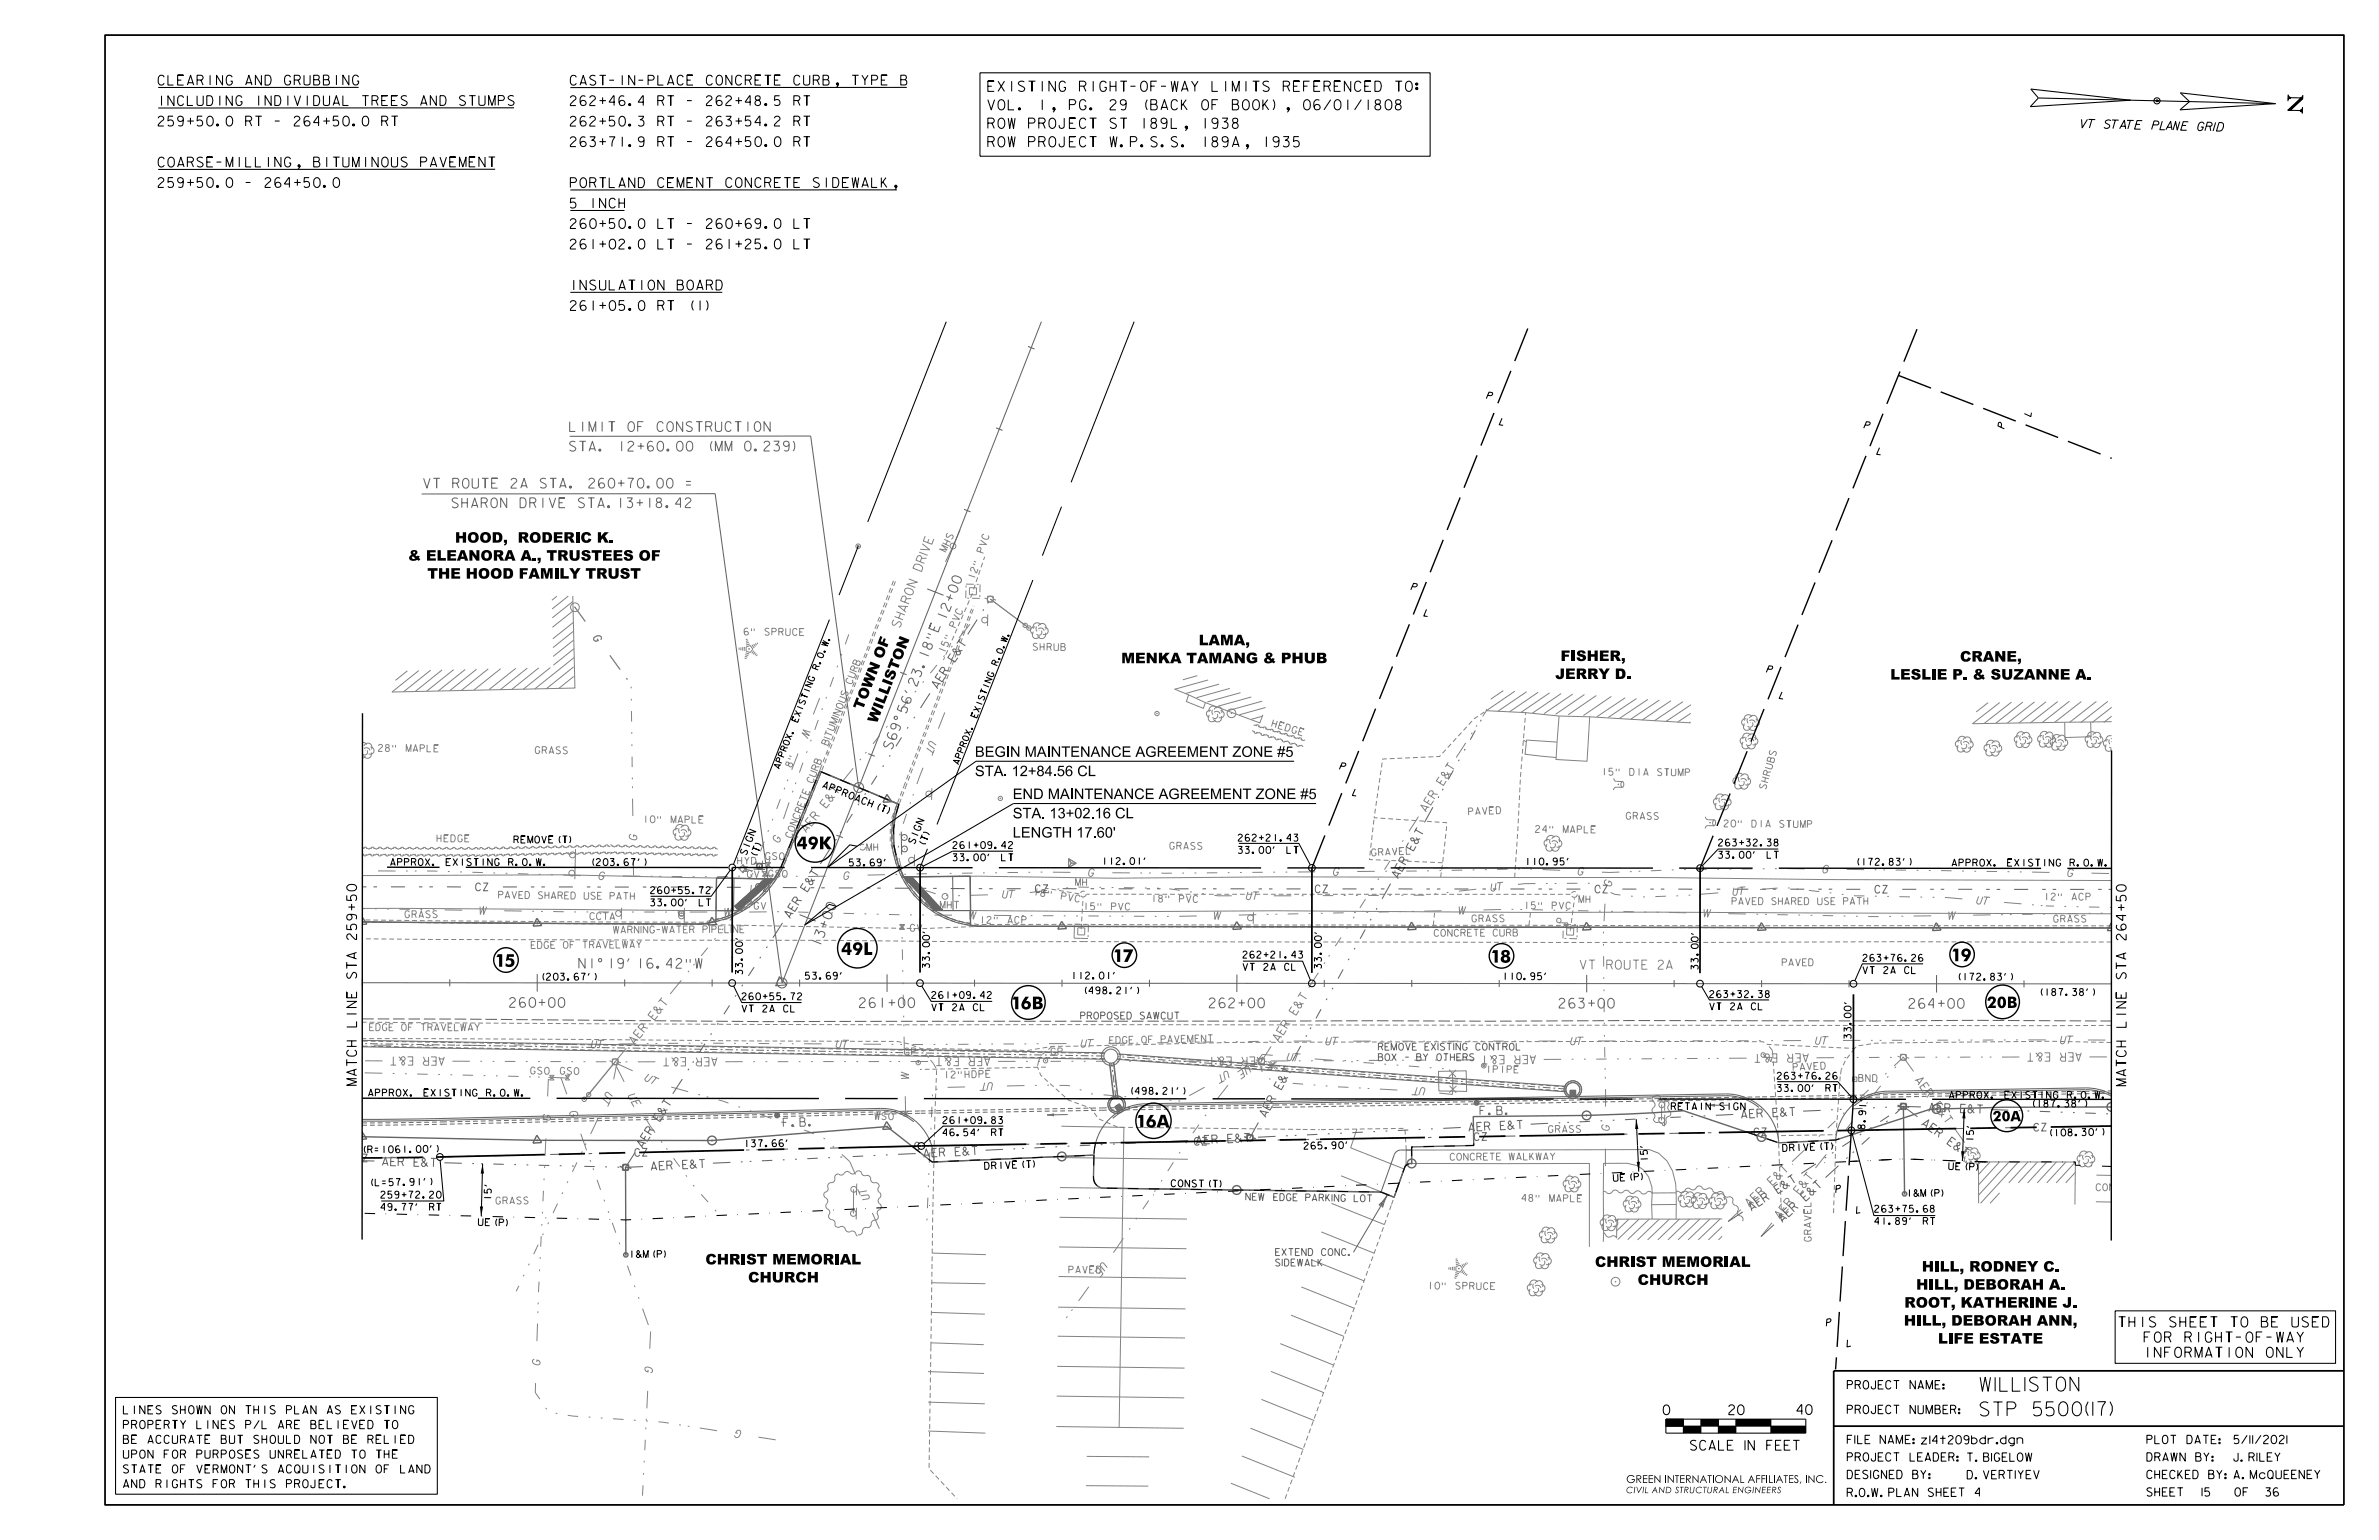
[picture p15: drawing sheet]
<svg xmlns="http://www.w3.org/2000/svg" width="864mm" height="559mm" viewBox="0 0 864 559" stroke-linecap="round" stroke-linejoin="round" font-family="sans-serif">
<defs><g id="words">
<text font-size="8.8" x="830.6" y="34.3" transform="rotate(91 830.6 34.3)">N</text>
<g font-size="5.1">
<text x="718.8" y="504.8">WI</text>
<text x="730.5" y="504.8">LS</text>
<text x="718.8" y="513.8">S</text>
<text x="723.6" y="513.8">TP 5</text>
<text x="742.8" y="513.7">5</text>
<text x="747.3" y="513.7">00(</text>
<text x="761.4" y="513.7">7</text>
</g>
<g font-size="4.9">
<text x="289.2" y="308.2">49K</text>
<text x="305.3" y="346.5">49L</text>
<text x="180.2" y="350.8">15</text>
<text x="404.5" y="349">17</text>
<text x="541.5" y="349.3">18</text>
<text x="708.7" y="348.8">19</text>
<text x="367.5" y="366.2">16B</text>
<text x="412.9" y="409.1">16A</text>
</g>
<text font-size="4.4" x="721.2" y="365.7">20B</text>
<text font-size="4" x="723.3" y="406.8">20A</text>
<g font-size="3.8">
<text x="165.1" y="196.9">HOOD,</text>
<text x="188.6" y="196.9">RODERIC K.</text>
<text x="148.1" y="203.4">&amp; ELEANORA A., TRUSTEES OF</text>
<text x="155.1" y="210">THE HOOD FAMILY TRUST</text>
<text x="320.3" y="239.4" transform="rotate(-69 320.3 239.4)">O F</text>
<text x="435.1" y="234.1">LAMA,</text>
<text x="566.5" y="239.9">FISHER,</text>
<text x="407" y="240.7">MENKA TAMANG &amp; PHUB</text>
<text x="711.5" y="240.1">CRANE,</text>
<text x="564.6" y="246.4">JERRY D.</text>
<text x="686.2" y="246.6">LESLIE P. &amp; SUZANNE A.</text>
<text x="313.1" y="257.9" transform="rotate(-69 313.1 257.9)">T O W N</text>
<text x="318.3" y="262.6" transform="rotate(-69 318.3 262.6)">W I L L I S T O N</text>
<text x="353.9" y="274.6">BEGIN MAINTENANCE AGREEMENT ZONE #5</text>
<text x="353.9" y="281.6">STA. 12+84.56 CL</text>
<text x="367.6" y="290">END MAINTENANCE AGREEMENT ZONE #5</text>
<text x="367.6" y="296.9">STA. 13+02.16 CL</text>
<text x="367.6" y="303.9">LENGTH 17.60’</text>
<text x="256.1" y="458.8">CHRIST MEMORIAL</text>
<text x="579" y="459.7">CHRIST MEMORIAL</text>
<text x="697.6" y="461.4">HILL, RODNEY C.</text>
<text x="271.6" y="465.3">CHURCH</text>
<text x="594.5" y="466.2">CHURCH</text>
<text x="695.6" y="467.9">HILL, DEBORAH A.</text>
<text x="691.3" y="474.5">ROOT, KATHERINE J.</text>
<text x="691.1" y="481">HILL, DEBORAH ANN,</text>
<text x="703.5" y="487.5">LIFE ESTATE</text>
</g>
<g font-size="3.7">
<text x="358.6" y="33.2">EXISTING RIGHT-OF-WAY LIMITS REFERENCED TO:</text>
<text x="358.6" y="39.9">VOL. 1, PG. 29 (BACK OF BOOK), 06/01/1808</text>
<text x="358.6" y="46.6">ROW PROJECT ST 189L, 1938</text>
<text x="358.6" y="53.3">ROW PROJECT W.P.S.S. 189A, 1935</text>
<text x="769.1" y="481.5">THIS SHEET TO BE USED</text>
<text x="778.4" y="487">FOR RIGHT-OF-WAY</text>
<text x="778.4" y="492.6">INFORMATION ONLY</text>
</g>
<g font-size="3.6">
<text x="57.4" y="30.9">CLEARING AND GRUBBING</text>
<text x="207" y="30.9">CAST-IN-PLACE CONC ET</text>
<text x="270.5" y="30.9">R</text>
<text x="281.1" y="30.9">E CU B, TYPE B</text>
<text x="295.2" y="30.9">R</text>
<text x="57.4" y="38.3">I</text>
<text x="60.9" y="38.3">NCLUDING INDIVI</text>
<text x="113.9" y="38.3">DUA</text>
<text x="124.4" y="38.3">L T E</text>
<text x="135" y="38.3">R ES AND STUMPS</text>
<text x="207" y="38.3">262+46.4 RT - 262+48.5 RT</text>
<text x="57.4" y="45.7">259+50.0 RT - 264+50.0 RT</text>
<text x="207" y="45.8">262+50.3 RT - 263+54.2 RT</text>
<text x="207" y="53.2">263+71.9 RT - 264+50.0 RT</text>
<text x="57.4" y="60.6">COARSE-MILLING, BITU</text>
<text x="128" y="60.6">MI</text>
<text x="135" y="60.6">NOUS PAVEMENT</text>
<text x="57.4" y="68">259+50.0 - 264+50.0</text>
<text x="207" y="68">PORTLAND CEMENT CONCRETE SIDEWALK,</text>
<text x="207" y="75.5">5 INCH</text>
<text x="207.1" y="82.9">260+50.0 LT - 260+69.0 LT</text>
<text x="207.1" y="90.3">261+02.0 LT - 261+25.0 LT</text>
<text x="207.1" y="105.2">INSULATION BOARD</text>
<text x="207.1" y="112.6">261+05.0 RT (1)</text>
<text x="129.4" y="340.9" transform="rotate(-90 129.4 340.9)">259+50</text>
<text x="771.8" y="341" transform="rotate(-90 771.8 341)">264+50</text>
<text x="129.4" y="355" transform="rotate(-90 129.4 355)">STA</text>
<text x="771.8" y="355.1" transform="rotate(-90 771.8 355.1)">STA</text>
<text x="771.8" y="365.7" transform="rotate(-90 771.8 365.7)">N</text>
<text x="771.8" y="362.2" transform="rotate(-90 771.8 362.2)">E</text>
<text x="129.4" y="372.6" transform="rotate(-90 129.4 372.6)">LINE</text>
<text x="771.8" y="372.8" transform="rotate(-90 771.8 372.8)">LI</text>
<text x="771.8" y="379.8" transform="rotate(-90 771.8 379.8)">H</text>
<text x="129.4" y="393.8" transform="rotate(-90 129.4 393.8)">MATCH</text>
<text x="771.8" y="393.9" transform="rotate(-90 771.8 393.9)">MATC</text>
<text x="603.8" y="513.3">0</text>
<text x="627.6" y="513.3">20</text>
<text x="652.3" y="513.3">40</text>
<text x="613.7" y="526.2">SCALE IN FEET</text>
</g>
<g font-size="3.6" fill="#646464">
<text x="206.8" y="156.6">LIMIT OF CONSTRUCTION</text>
<text x="206.8" y="163.7">STA. 12+60.00 (MM 0.239)</text>
<text x="153.8" y="177.1">VT</text>
<text x="164.4" y="177.1">ROUTE 2A STA. 260+70.00 =</text>
<text x="164.1" y="184.2">SHARON DRIV</text>
<text x="202.9" y="184.2">E STA.13+18.42</text>
<text x="348.5" y="212" transform="rotate(-69 348.5 212)">0</text>
<text x="344.6" y="221.9" transform="rotate(-69 344.6 221.9)">2 + 0</text>
<text x="343.4" y="225.1" transform="rotate(-69 343.4 225.1)">1</text>
<text x="302.8" y="330.5" transform="rotate(-69 302.8 330.5)">0</text>
<text x="299" y="340.4" transform="rotate(-69 299 340.4)">3 + 0</text>
<text x="297.7" y="343.6" transform="rotate(-69 297.7 343.6)">1</text>
<text x="185" y="365.5">260+00</text>
<text x="312" y="365.6">261+00</text>
<text x="439" y="365.7">262+00</text>
<text x="566" y="365.8">263+00</text>
<text x="693" y="365.9">264+00</text>
</g>
<g font-size="3.3" fill="#828282">
<text x="334.5" y="207.4" transform="rotate(-69 334.5 207.4)">D R IV E</text>
<text x="326.7" y="227.8" transform="rotate(-69 326.7 227.8)">S H A R O N</text>
<text x="573.6" y="351.7">VT ROUTE 2A</text>
</g>
<g font-size="3.1">
<text x="755.5" y="46.4" transform="rotate(1 755.5 46.4)">VT</text>
<text x="763.8" y="46.6" transform="rotate(1 763.8 46.6)">S T AT E</text>
<text x="781.1" y="47" transform="rotate(1 781.1 47)">P LAN E</text>
<text x="797.8" y="47.4" transform="rotate(1 797.8 47.4)">GR ID</text>
</g>
<g font-size="3.1" fill="#6e6e6e">
<text x="537.3" y="404.5">F.B.</text>
<text x="284.4" y="408.8" transform="rotate(-1 284.4 408.8)">F .</text>
<text x="290.5" y="408.7" transform="rotate(-1 290.5 408.7)">B .</text>
</g>
<g font-size="3">
<text x="670.6" y="504">PROJECT NAME:</text>
<text x="44.8" y="513">LINES SHOWN ON THIS PLAN AS EXISTING</text>
<text x="670.6" y="513">PROJECT NUMBER:</text>
<text x="44.8" y="518.4">PROPERTY LINES P/L ARE BELIEVED TO</text>
<text x="44.8" y="523.8">BE ACCURATE BUT SHOULD NOT BE RELIED</text>
<text x="670.6" y="523.8">FILE NAME:z4</text>
<text x="700.5" y="524">1t2</text>
<text x="710" y="523.9">09</text>
<text x="715.7" y="523.9">bdr.</text>
<text x="726.2" y="523.9">dgn</text>
<text x="779.3" y="523.8">PLOT DATE:</text>
<text x="811" y="523.8">5/11/2021</text>
<text x="44.8" y="529.1">UPON FOR PURPOSES UNRELATED TO THE</text>
<text x="670.6" y="530.2">PROJECT LEADER: T.BG</text>
<text x="723" y="530.3">I</text>
<text x="726.8" y="530.3">E OW</text>
<text x="729.6" y="530.2">L</text>
<text x="779.3" y="530.2">DRAWN BY:</text>
<text x="810.9" y="530.2">J. RILEY</text>
<text x="44.8" y="539.9">AND RIGHTS FOR THIS PROJECT.</text>
<text x="44.8" y="534.5">STATE OF VERMONT’S ACQUISITION OF LAND</text>
<text x="670.6" y="536.5">DESIGNED BY:</text>
<text x="714.1" y="536.6">D</text>
<text x="717" y="536.6">.VE TIE</text>
<text x="725.7" y="536.6">R</text>
<text x="732.6" y="536.6">Y V</text>
<text x="779.3" y="536.5">CHECKED BY:A.McQU E</text>
<text x="829.1" y="536.5">E N Y</text>
<text x="837.5" y="536.5">E</text>
<text x="670.6" y="543.1">ROW P AN S E T 4</text>
<text x="673.5" y="543.1">... L</text>
<text x="702.9" y="543">H E</text>
<text x="779.3" y="542.9">SHEET</text>
<text x="811.6" y="542.9">OF</text>
<text x="822.3" y="542.9">36</text>
</g>
<text font-size="2.8" x="590.3" y="538.1">GREEN INTERNATIONAL AFFILIATES, INC.</text>
<g font-size="2.6">
<text x="539.5" y="144.7" transform="rotate(8 539.5 144.7)">P</text>
<text x="544.2" y="154.1" transform="rotate(8 544.2 154.1)">L</text>
<text x="676.5" y="155.4" transform="rotate(8 676.5 155.4)">P</text>
<text x="727.6" y="155.6" transform="rotate(-80 727.6 155.6)">P</text>
<text x="737.2" y="151.2" transform="rotate(-80 737.2 151.2)">L</text>
<text x="681.3" y="164.8" transform="rotate(8 681.3 164.8)">L</text>
<text x="512.1" y="214" transform="rotate(8 512.1 214)">P</text>
<text x="516.8" y="223.5" transform="rotate(8 516.8 223.5)">L</text>
<text x="641.2" y="244" transform="rotate(8 641.2 244)">P</text>
<text x="645.9" y="253.4" transform="rotate(8 645.9 253.4)">L</text>
<text x="486.2" y="279.2" transform="rotate(8 486.2 279.2)">P</text>
<text x="490.9" y="288.6" transform="rotate(8 490.9 288.6)">L</text>
<text x="666.4" y="432.8" transform="rotate(-11 666.4 432.8)">P</text>
<text x="673.9" y="440.3" transform="rotate(-11 673.9 440.3)">L</text>
<text x="663" y="481.3" transform="rotate(-11 663 481.3)">P</text>
<text x="670.5" y="488.7" transform="rotate(-11 670.5 488.7)">L</text>
</g>
<g font-size="2.5" fill="#828282">
<text x="343.4" y="200.4" transform="rotate(-64 343.4 200.4)">MH S</text>
<text x="357" y="200.7" transform="rotate(-71 357 200.7)">P V C</text>
<text x="354.5" y="207.9" transform="rotate(-71 354.5 207.9)">2 &quot;</text>
<text x="353.7" y="210.3" transform="rotate(-71 353.7 210.3)">1</text>
<text x="346.9" y="227.8" transform="rotate(-67 346.9 227.8)">P V C</text>
<text x="270.1" y="230.4">6&quot; SP</text>
<text x="282.7" y="230.5">RUC</text>
<text x="290.3" y="230.6">E</text>
<text x="342.9" y="237.1" transform="rotate(-67 342.9 237.1)">1</text>
<text x="343.9" y="234.7" transform="rotate(-67 343.9 234.7)">5 &quot;</text>
<text x="375" y="236">SHRU</text>
<text x="385.1" y="236">B</text>
<text x="309.2" y="248.3" transform="rotate(-69 309.2 248.3)">C U R B</text>
<text x="461.6" y="263.6" transform="rotate(17 461.6 263.6)">H E D G E</text>
<text x="137.4" y="272.7">28&quot; MAPL</text>
<text x="157.5" y="272.8">E</text>
<text x="194.3" y="273.4">GRASS</text>
<text x="300.6" y="270.5" transform="rotate(-69 300.6 270.5)">B IT U M IN O U S</text>
<text x="287.4" y="278.5" transform="rotate(-68 287.4 278.5)">8 &quot;</text>
<text x="581.5" y="281.3">15&quot; DIA STUMP</text>
<text x="295.1" y="284.2" transform="rotate(-69 295.1 284.2)">C U R B</text>
<text x="641" y="286.4" transform="rotate(-74 641 286.4)">S H R U B S</text>
<text x="233.5" y="298.5">10&quot; MAP</text>
<text x="251.2" y="298.7">LE</text>
<text x="533.2" y="295.8" transform="rotate(-3 533.2 295.8)">P A V E D</text>
<text x="590.3" y="297.3">GRASS</text>
<text x="158.6" y="305.4">HEDGE</text>
<text x="557.4" y="302.1">24&quot; MAP</text>
<text x="575.1" y="302.2">LE</text>
<text x="625.9" y="300">20&quot; DIA STU</text>
<text x="653.6" y="300.3">MP</text>
<text x="277.9" y="311.8" transform="rotate(1 277.9 311.8)">G S O</text>
<text x="314.7" y="308.7" transform="rotate(-1 314.7 308.7)">M H</text>
<text x="424.7" y="308.1">GRASS</text>
<text x="498" y="310.6" transform="rotate(-3 498 310.6)">G R A V E L</text>
<text x="390.5" y="321.4">MH</text>
<text x="181" y="325.9" transform="rotate(1 181 325.9)">P A V E D</text>
<text x="195.4" y="326.1" transform="rotate(1 195.4 326.1)">S H A R E D</text>
<text x="212.1" y="326.3" transform="rotate(1 212.1 326.3)">U S E</text>
<text x="221.5" y="326.4" transform="rotate(1 221.5 326.4)">P A T H</text>
<text x="273.8" y="329.9" transform="rotate(1 273.8 329.9)">G V</text>
<text x="375.2" y="324.8" transform="rotate(9 375.2 324.8)">1</text>
<text x="377.7" y="325.2" transform="rotate(9 377.7 325.2)">8 &quot;</text>
<text x="385.2" y="326.4" transform="rotate(9 385.2 326.4)">P V C</text>
<text x="418" y="327.3" transform="rotate(1 418 327.3)">1</text>
<text x="420.6" y="327.3" transform="rotate(1 420.6 327.3)">8 &quot;</text>
<text x="428.1" y="327.4" transform="rotate(1 428.1 327.4)">P V C</text>
<text x="553.4" y="329.8">15&quot; PVC</text>
<text x="573.2" y="327.5">MH</text>
<text x="628.7" y="328.3">PAVED SHARED USE PATH</text>
<text x="742.1" y="326.6">12&quot; ACP</text>
<text x="147" y="333">GRASS</text>
<text x="214.2" y="333.7" transform="rotate(1 214.2 333.7)">C C T A</text>
<text x="355.8" y="335">12&quot; ACP</text>
<text x="393.4" y="330.1">15&quot; PVC</text>
<text x="534.4" y="334.5">G</text>
<text x="536.9" y="334.5">RASS</text>
<text x="745.5" y="334.7">G</text>
<text x="748.1" y="334.6">RASS</text>
<text x="222.7" y="338.6">WAR</text>
<text x="230.3" y="338.6">NN -</text>
<text x="232.7" y="338.6">IG WATE</text>
<text x="250.4" y="338.5">R P</text>
<text x="257.6" y="338.5">I</text>
<text x="260.8" y="338.5">E I</text>
<text x="268.6" y="338.4">E</text>
<text x="520.7" y="339.8">C</text>
<text x="523.1" y="339.8">ON R TE C</text>
<text x="527.9" y="339.8">C E</text>
<text x="546.9" y="339.7">R</text>
<text x="192.9" y="344.2">E G</text>
<text x="195.1" y="344.2">D E OF TR</text>
<text x="216.4" y="344.1">AVE WAY</text>
<text x="223.7" y="344">L</text>
<text x="647" y="350.4">PAVED</text>
<text x="134.2" y="374">EDGE OF TRAVELWAY</text>
<text x="328.4" y="382.9" transform="rotate(-1 328.4 382.9)">G P</text>
<text x="381.6" y="382.9" transform="rotate(-1 381.6 382.9)">G P</text>
<text x="402.8" y="378.7" transform="rotate(-1 402.8 378.7)">E D G E</text>
<text x="414.5" y="378.5" transform="rotate(-1 414.5 378.5)">O F</text>
<text x="421.5" y="378.4" transform="rotate(-1 421.5 378.4)">P A V E M E N T</text>
<text x="192.6" y="389.7" transform="rotate(1 192.6 389.7)">G S O</text>
<text x="203.4" y="389.8" transform="rotate(1 203.4 389.8)">G S O</text>
<text x="539.5" y="389.2">IPIP</text>
<text x="549.6" y="389.3">E</text>
<text x="651" y="388.5" transform="rotate(-3 651 388.5)">P A V E D</text>
<text x="342.8" y="391.2" transform="rotate(-1 342.8 391.2)">1</text>
<text x="345.3" y="391.2" transform="rotate(-1 345.3 391.2)">2 &quot; H D P E</text>
<text x="674.7" y="392.4">BND</text>
<text x="317.6" y="406.2" transform="rotate(1 317.6 406.2)">WS O</text>
<text x="562.1" y="411">GRASS</text>
<text x="526.5" y="421">C</text>
<text x="528.9" y="421">ON R TE WAL WAY</text>
<text x="533.7" y="421">C</text>
<text x="538.5" y="421">E</text>
<text x="555.3" y="420.9">K</text>
<text x="180.1" y="436.9">G</text>
<text x="182.6" y="436.9">RASS</text>
<text x="552.4" y="435.9">48&quot; MAPL</text>
<text x="572.6" y="436.1">E</text>
<text x="657.4" y="437.8" transform="rotate(-90 657.4 437.8)">L</text>
<text x="760.9" y="432.1">C</text>
<text x="657.5" y="447.8" transform="rotate(-90 657.5 447.8)">RAVE</text>
<text x="657.5" y="450.4" transform="rotate(-90 657.5 450.4)">G</text>
<text x="388" y="462">PAVED</text>
<text x="518.4" y="467.7">10&quot; S</text>
<text x="531" y="467.8">PRUCE</text>
</g>
<g font-size="2.5">
<text x="298.5" y="285.8" transform="rotate(22 298.5 285.8)">A P P R O A C H ( T )</text>
<text x="186.6" y="305.9">REMOVE(T)</text>
<text x="287.3" y="304.1" transform="rotate(-69 287.3 304.1)">C O N C R E T E</text>
<text x="449.5" y="305.2">262+21.43</text>
<text x="271" y="310.3" transform="rotate(-68 271 310.3)">S I G N</text>
<text x="274.5" y="311.7" transform="rotate(-68 274.5 311.7)">( T )</text>
<text x="332" y="306.3" transform="rotate(-68 332 306.3)">S I G N</text>
<text x="335.5" y="307.7" transform="rotate(-68 335.5 307.7)">( T )</text>
<text x="345.9" y="307.9">261+09.42</text>
<text x="449.5" y="309.7">33.00’ LT</text>
<text x="623.8" y="311.4">33.00’ LT</text>
<text x="623.8" y="307">263+32.38</text>
<text x="141.8" y="314.1">APPROX. EXISTING R.O.W.</text>
<text x="214" y="314.1">(203.67’)</text>
<text x="308.3" y="314.2">53.69’</text>
<text x="345.9" y="312.4">33.00’ LT</text>
<text x="400.1" y="313.7">112.01’</text>
<text x="553.7" y="313.9">110.95’</text>
<text x="673.2" y="314">(172.83’)</text>
<text x="708.6" y="314.3">APPROX. EXISTING R.O.W.</text>
<text x="236.2" y="328.7">33.00’ LT</text>
<text x="236.2" y="324.3">260+55.72</text>
<text x="269.5" y="340.9" transform="rotate(-90 269.5 340.9)">’</text>
<text x="330.4" y="337.9" transform="rotate(1 330.4 337.9)">G V</text>
<text x="616.5" y="341.6" transform="rotate(-90 616.5 341.6)">0’</text>
<text x="451.2" y="347.7">262+21.43</text>
<text x="269.5" y="353.5" transform="rotate(-90 269.5 353.5)">33.00</text>
<text x="337.4" y="351.1" transform="rotate(-90 337.4 351.1)">33.00’</text>
<text x="451.2" y="352.1">VT 2A CL</text>
<text x="479.7" y="351.4" transform="rotate(-90 479.7 351.4)">33.00’</text>
<text x="616.5" y="351.7" transform="rotate(-90 616.5 351.7)">33.0</text>
<text x="676.3" y="353.3">VT 2A CL</text>
<text x="676.3" y="348.8">263+76.26</text>
<text x="195.9" y="355.7">(203.67’)</text>
<text x="292.4" y="355.3">53.69’</text>
<text x="389" y="355.3">112.01’</text>
<text x="545.6" y="355.5">110.95’</text>
<text x="710" y="355.7">(172.83’)</text>
<text x="269.4" y="362.8">260+55.72</text>
<text x="338.2" y="362.3">261+09.42</text>
<text x="392.8" y="360.6">(498.21’)</text>
<text x="620.7" y="362">263+32.38</text>
<text x="739.8" y="361.2">(187.38’)</text>
<text x="269.4" y="367.2">VT 2A CL</text>
<text x="338.2" y="366.8">VT 2A CL</text>
<text x="620.7" y="366.4">VT 2A CL</text>
<text x="672" y="376.8" transform="rotate(-90 672 376.8)">33.00’</text>
<text x="645.2" y="391.6">263+76.26</text>
<text x="133.8" y="397.8">APPROX. EXISTING R.O.W.</text>
<text x="409.6" y="397.1">(498.21’)</text>
<text x="645.2" y="396.1">33.00’ RT</text>
<text x="707.6" y="398.6">APPROX. EXISTING R.O.W.</text>
<text x="736.9" y="401.7">(187.38’)</text>
<text x="342.3" y="407.7">261+09.83</text>
<text x="606.7" y="402.7">RETAIN SIGN</text>
<text x="677.3" y="404.6" transform="rotate(-86 677.3 404.6)">9</text>
<text x="677.4" y="402.1" transform="rotate(-86 677.4 402.1)">1 ’</text>
<text x="342.3" y="412.1">46.54’ RT</text>
<text x="676.9" y="409.7" transform="rotate(-86 676.9 409.7)">8 .</text>
<text x="716.4" y="411.7" transform="rotate(-88 716.4 411.7)">5 ’</text>
<text x="743.2" y="412.3" transform="rotate(-1 743.2 412.3)">( 1</text>
<text x="748.2" y="412.2" transform="rotate(-1 748.2 412.2)">0</text>
<text x="750.7" y="412.2" transform="rotate(-1 750.7 412.2)">8 .</text>
<text x="755.8" y="412.1" transform="rotate(-1 755.8 412.1)">3</text>
<text x="758.3" y="412" transform="rotate(-1 758.3 412)">0 ’ )</text>
<text x="131" y="418.3">(</text>
<text x="133.5" y="418.3">R=10</text>
<text x="143.6" y="418.3" transform="rotate(-1 143.6 418.3)">6</text>
<text x="146.1" y="418.3" transform="rotate(-1 146.1 418.3)">1 .</text>
<text x="151.2" y="418.2" transform="rotate(-1 151.2 418.2)">0</text>
<text x="153.7" y="418.2" transform="rotate(-1 153.7 418.2)">0 ’ )</text>
<text x="270.2" y="416.2" transform="rotate(-1 270.2 416.2)">1</text>
<text x="272.8" y="416.2" transform="rotate(-1 272.8 416.2)">3</text>
<text x="275.3" y="416.1" transform="rotate(-1 275.3 416.1)">7 .</text>
<text x="280.3" y="416.1" transform="rotate(-1 280.3 416.1)">6</text>
<text x="473.4" y="417" transform="rotate(-1 473.4 417)">2</text>
<text x="475.9" y="417" transform="rotate(-1 475.9 417)">6</text>
<text x="478.5" y="416.9" transform="rotate(-1 478.5 416.9)">5 .</text>
<text x="483.5" y="416.8" transform="rotate(-1 483.5 416.8)">9</text>
<text x="598" y="418.8" transform="rotate(-93 598 418.8)">5 ’</text>
<text x="647.2" y="417.8" transform="rotate(-2 647.2 417.8)">D R I V E ( T )</text>
<text x="716.3" y="414.2" transform="rotate(-88 716.3 414.2)">1</text>
<text x="357.5" y="424.3" transform="rotate(-2 357.5 424.3)">D R I V E ( T )</text>
<text x="598.2" y="421.3" transform="rotate(-93 598.2 421.3)">1</text>
<text x="707.4" y="424.3" transform="rotate(2 707.4 424.3)">U E ( P )</text>
<text x="133.7" y="430.3">(L</text>
<text x="138.7" y="430.3" transform="rotate(-1 138.7 430.3)">= 5</text>
<text x="143.8" y="430.2" transform="rotate(-1 143.8 430.2)">7 .</text>
<text x="148.8" y="430.1" transform="rotate(-1 148.8 430.1)">9</text>
<text x="151.4" y="430.1" transform="rotate(-1 151.4 430.1)">1 ’ )</text>
<text x="425.2" y="430.6" transform="rotate(1 425.2 430.6)">C O N S T ( T )</text>
<text x="585.8" y="428.7" transform="rotate(-3 585.8 428.7)">U E ( P )</text>
<text x="138.3" y="434.8">259+72.20</text>
<text x="178.3" y="435.5" transform="rotate(-89 178.3 435.5)">1</text>
<text x="178.3" y="432.9" transform="rotate(-89 178.3 432.9)">5 ’</text>
<text x="692.3" y="434.2">I&amp;M(P)</text>
<text x="138.3" y="439.2">49.77’ RT</text>
<text x="680.5" y="439.9">263+75.68</text>
<text x="173.6" y="444.6" transform="rotate(2 173.6 444.6)">U E ( P )</text>
<text x="680.5" y="444.3">41.89’ RT</text>
<text x="228.5" y="456.3">I&amp;M(P)</text>
</g>
<g font-size="2.5" fill="#646464">
<text x="267.8" y="313.5" transform="rotate(1 267.8 313.5)">H Y D</text>
<text x="271.3" y="318.4" transform="rotate(1 271.3 318.4)">G V</text>
<text x="279" y="318.2" transform="rotate(1 279 318.2)">G S O</text>
<text x="341.3" y="329.6">MHT</text>
<text x="392.3" y="369.8">PROPOSED SAWCUT</text>
<text x="500.4" y="381.1">REMOVE EXISTING CONTROL</text>
<text x="500.4" y="384.9">BOX - BY OTHERS</text>
<text x="452.2" y="435.5" transform="rotate(1 452.2 435.5)">N E W</text>
<text x="462.3" y="435.6" transform="rotate(1 462.3 435.6)">E D G E</text>
<text x="474" y="435.8" transform="rotate(1 474 435.8)">P A R K IN G</text>
<text x="491.6" y="436" transform="rotate(1 491.6 436)">L O T</text>
<text x="463.1" y="455.6">EXTEND CONC.</text>
<text x="463.1" y="459.4">SIDEWALK</text>
</g>
<g font-size="2.3">
<text x="365.4" y="233.1" transform="rotate(-69 365.4 233.1)">W.</text>
<text x="298.6" y="238.9" transform="rotate(-69 298.6 238.9)">O .</text>
<text x="300.3" y="234.7" transform="rotate(-69 300.3 234.7)">W.</text>
<text x="363.7" y="237.3" transform="rotate(-69 363.7 237.3)">O .</text>
<text x="297" y="243.1" transform="rotate(-69 297 243.1)">R .</text>
<text x="362.1" y="241.5" transform="rotate(-69 362.1 241.5)">R .</text>
<text x="289.6" y="262.1" transform="rotate(-69 289.6 262.1)">E X I S T I N G</text>
<text x="354.6" y="260.5" transform="rotate(-69 354.6 260.5)">E X I S T I N G</text>
<text x="282.9" y="279" transform="rotate(-69 282.9 279)">A P P R O X .</text>
<text x="348" y="277.4" transform="rotate(-69 348 277.4)">A P P R O X .</text>
<text x="590.3" y="541.8">CIVIL AND STRUCTURAL ENGINEERS</text>
</g>
</g></defs>
<g fill="none" stroke="#828282" stroke-width=".36">
<path d="M348.5 192.3l-5.3 11.6M207.9 216.3l.8 33.4-66.4 1.4M359.5 217.4l14 10.5M342.9 237.8l-.4 .5M352.1 226.5l-4 5M332.5 250.7l-.4 .5M335.3 247.2l-.4 .5M340.1 241.3l-2.4 3M426.3 250l11.3 5 19.7 7.3 1.1-2.9M431.5 252.1l-.8 2.5 6.1 2.4 .8-2M539.5 257.2l.1 .7 14.2 .7 12.2 1.2 11.1 .3 36.6 2.2M539.6 257.9l-1.4 2.1"/>
<path d="M566 259.8l-1.2 15.8 11.3 .6 1-16.1M309.7 278.8l-4 4.9M312.5 275.3l-.4 .5M314.5 272.9l-.4 .5M319.3 266.9l-2.4 3M322.1 263.5l-.4 .5M454.7 265l.8 .5M455.1 263.3l.6-.2 .6 .4M455.2 265.3a.65 .65 0 0 0 .5 .8 .65 .65 0 0 0 .8-.4M455.9 263.3a.66 .66 0 0 1 .9-.2 .66 .66 0 0 1 .2 .9M456.8 263.6l.5 .1 .4 .5M457.2 265.6l-.5 .3-.7-.2"/>
<path d="M457.2 265.7l.8 .6M457.7 264.1l.6-.2 .6 .3M457.8 266.1a.67 .67 0 0 0 .4 .8 .67 .67 0 0 0 .8-.4M458.4 264.1a.65 .65 0 0 1 .9-.3 .65 .65 0 0 1 .3 1M459.4 264.4l.5 .1 .3 .5M459.7 266.4l-.5 .3-.6-.2M459.8 266.5l.8 .6M460.3 264.8a.74 .74 0 0 1 1.1 .2M460.3 266.9a.67 .67 0 0 0 .5 .8 .67 .67 0 0 0 .8-.4M462.9 267.7a.64 .64 0 0 0 .5 .7 .64 .64 0 0 0 .7-.4M464.9 268.1l.8 .5M465.5 268.5a.67 .67 0 0 0 .4 .7 .67 .67 0 0 0 .8-.3"/>
<path d="M467.4 268.7l-.5 .4-.6-.2M467.5 268.9l.8 .5M468 269.2a.67 .67 0 0 0 .5 .8 .67 .67 0 0 0 .8-.4M470 269.5l-.5 .3-.7-.2M470 269.7l.9 .5M470.6 270a.65 .65 0 0 0 .4 .8 .65 .65 0 0 0 .8-.4M471.2 268a.66 .66 0 0 1 1-.2 .66 .66 0 0 1 .2 .9M472.2 268.3l.5 .1 .3 .5M472.6 270.3l-.5 .3-.7-.2M472.6 270.4l.5 .5M473.8 268.6l-.7 .1M525.2 277.4l2.6 1.7"/>
<path d="M525.7 276.6l-1 1.7M532.1 269.6l-3.5 5.3M534.5 265.9l-.4 .5M536.2 263.2l-.4 .5M553 268.5l1.1 .6M565.2 269.3l-11.1-.8-.5 5.2 11.3 1.2M758.9 262l.2 5.3-9.5 .3-.1-5.5M766.6 261.9l-50.6 .7M293.4 296.5l-1.1 1.4 2.3 1.9 1.2-1.5M294.2 297.9l-.8 .9M295.1 296.7l1-1.3-.2-.5-.8-.3-1.1 1.2 2.4 1.9M295.9 295.8l1.6 .4"/>
<path d="M298.7 289.9l-1.1 1.4 2.4 1.9 1.2-1.5M299.6 291.3l-.8 .9M514.9 296.3l-3.4 5.4M517.8 289l-1 1.5 2.6 1.6 1-1.5M518.1 292.8l-.8 1.3M518.8 290.3l-.7 1M518.9 293l-3.1-.8 2 2.4M519.5 289l.8-1.4-.2-.5-.8-.2-1 1.3 2.6 1.6M520.2 288l1.7 .3M522.4 281.9l-1 1.5 2.6 1.6 1-1.6M523.3 283.1l-.6 1.1M525.3 280.2l.7 1.7-.3 .4-.7 .1-.4-.2-.3-1.7-1-.2 .1 .8 .4 .3 2.9-.6"/>
<path d="M623 291.3a1.47 1.47 0 0 0 .1 2.3 1.47 1.47 0 0 0 2.2-.5M623.7 289.7a1.3 1.3 0 0 0-1.7 .8 1.3 1.3 0 0 0 1 1.7M624.2 289.6a1.11 1.11 0 0 0 .2 1.5M624.8 289.3a1.5 1.5 0 0 1 2-.8 1.5 1.5 0 0 1 .7 2.1M624.8 290.4a1.13 1.13 0 0 1 1.2-.3 1.13 1.13 0 0 1 .9 .9M625.8 288.9a1.52 1.52 0 0 0-2.1-.6 1.52 1.52 0 0 0-.6 2M625.9 291a1.06 1.06 0 0 1-.2 1.5 1.06 1.06 0 0 1-1.5-.3M627.1 289.7a1.33 1.33 0 0 1 1.3 1.7 1.33 1.33 0 0 1-1.9 .9M627.4 291.7a1.5 1.5 0 0 1-.8 2.1 1.5 1.5 0 0 1-2-1M131.6 310.1h.6M131.6 317.7l72.8-.3 76.4 1.5M131.9 309.8a.65 .65 0 0 0 .5 .8 .65 .65 0 0 0 .7-.5"/>
<path d="M131.9 308a.65 .65 0 0 1 .7-.6 .65 .65 0 0 1 .6 .6M132.3 307.8l-.7 .1M132.9 307.9l.9 .3M133.9 309.8l.4 .3h.6M133.9 309.9a.76 .76 0 0 1-1.2 .2M134.5 309.8a.65 .65 0 0 0 .5 .8 .65 .65 0 0 0 .8-.5M134.6 308a.65 .65 0 0 1 .6-.6 .65 .65 0 0 1 .7 .6M135 307.8h-.7l-.4 .5M135.6 307.9l.9 .3M136.6 309.8l.4 .3h.5M136.6 309.9a.76 .76 0 0 1-1.2 .2M137.2 309.8a.65 .65 0 0 0 .5 .8 .65 .65 0 0 0 .8-.5"/>
<path d="M137.3 308a.65 .65 0 0 1 .6-.6 .65 .65 0 0 1 .7 .6M137.7 307.9l-.7-.1-.4 .5M138.3 307.9l.9 .3M139.2 310l-.5 .3-.6-.2M139.3 310h-.1M139.3 309.8l.4 .3h.6M139.9 309.8a.65 .65 0 0 0 .5 .8 .65 .65 0 0 0 .8-.5M140 308a.65 .65 0 0 1 .6-.6 .65 .65 0 0 1 .7 .6M140.4 307.9l-.7-.1-.4 .5M141 307.9l.9 .3M142 310a.76 .76 0 0 1-1.2 .1M142 309.8l.4 .4 .5-.1"/>
<path d="M142.6 309.8a.65 .65 0 0 0 .5 .8 .65 .65 0 0 0 .8-.5M142.7 308a.65 .65 0 0 1 .6-.6 .65 .65 0 0 1 .7 .6M143.1 307.9h-.7l-.4 .4M143.7 307.9l.9 .3M144.6 309.8l.5 .4 .5-.1M144.6 310a.76 .76 0 0 1-1.1 .1M145.3 309.8a.65 .65 0 0 0 .5 .8 .65 .65 0 0 0 .8-.5M145.3 308a.65 .65 0 0 1 .7-.6 .65 .65 0 0 1 .6 .6M145.7 307.9h-.6l-.4 .4M146.3 307.9l1 .3M147.3 309.8l.5 .4 .5-.1M147.3 310l-.5 .3-.6-.2"/>
<path d="M148 309.8a.65 .65 0 0 0 .5 .8 .65 .65 0 0 0 .8-.5M148 308a.66 .66 0 0 1 .7-.6 .66 .66 0 0 1 .6 .6M148.4 307.9h-.6l-.4 .4M149 307.9l1 .3M150 309.8l.4 .4 .6-.1M150 310l-.5 .3-.7-.2M150.7 309.8a.65 .65 0 0 0 .5 .9 .65 .65 0 0 0 .7-.6M150.7 308a.65 .65 0 0 1 .7-.6 .65 .65 0 0 1 .6 .6M151.1 307.9h-.7l-.4 .4M151.7 308l.9 .2M152.7 310a.76 .76 0 0 1-1.2 .1M152.7 309.8l.4 .4 .6-.1"/>
<path d="M153.4 309.8a.65 .65 0 0 0 .4 .9 .65 .65 0 0 0 .8-.6M153.4 308a.65 .65 0 0 1 .6-.6 .65 .65 0 0 1 .7 .6M153.8 307.9h-.7l-.4 .4M154.4 308l.9 .2M155.4 310a.76 .76 0 0 1-1.2 .1M155.4 309.8l.4 .4h.6M156 309.8a.65 .65 0 0 0 .5 .9 .65 .65 0 0 0 .8-.5M156.1 308a.66 .66 0 0 1 .6-.5 .66 .66 0 0 1 .7 .5M156.5 307.9h-.7l-.4 .5M157.1 308l.9 .3M158 309.9l.5 .3h.5M158 310l-.5 .3-.6-.1"/>
<path d="M158.7 309.9a.65 .65 0 0 0 .5 .8 .65 .65 0 0 0 .8-.5M158.7 308.1a.65 .65 0 0 1 .7-.6 .65 .65 0 0 1 .7 .6M159.1 307.9h-.6l-.4 .5M159.7 308l1 .3M160.7 309.9l.5 .3h.5M160.7 310a.76 .76 0 0 1-1.1 .2M161.4 309.9a.65 .65 0 0 0 .5 .8 .65 .65 0 0 0 .8-.5M161.4 308.1a.65 .65 0 0 1 .7-.6 .65 .65 0 0 1 .6 .6M161.8 307.9h-.6l-.4 .5M162.4 308l1 .3M163.4 309.9l.4 .3h.6M163.4 310a.76 .76 0 0 1-1.2 .2"/>
<path d="M164.1 309.9a.65 .65 0 0 0 .5 .8 .65 .65 0 0 0 .7-.5M164.1 308.1a.65 .65 0 0 1 .7-.6 .65 .65 0 0 1 .6 .6M164.5 307.9h-.6l-.5 .5M165.1 308l1 .3M166.1 310l-.5 .4-.7-.2M166.1 309.9l.4 .4 .6-.1M166.8 309.9a.65 .65 0 0 0 .5 .8 .65 .65 0 0 0 .7-.5M166.8 308.1a.68 .68 0 0 1 .6-.6 .68 .68 0 0 1 .7 .6M167.2 308l-.7-.1-.4 .5M167.8 308l.9 .3M168.8 310.1l-.5 .3-.7-.2M168.8 309.9l.4 .4 .6-.1"/>
<path d="M169.4 308.1a.67 .67 0 0 1 .7-.6 .67 .67 0 0 1 .7 .6M169.4 309.9a.65 .65 0 0 0 .5 .8 .65 .65 0 0 0 .8-.5M169.9 308h-.7l-.4 .4M170.5 308l.9 .3M171.4 309.9l.5 .4 .5-.1M171.4 310.1a.76 .76 0 0 1-1.1 .1M172.1 308.1a.67 .67 0 0 1 .7-.6 .67 .67 0 0 1 .7 .6M172.1 309.9a.65 .65 0 0 0 .5 .8 .65 .65 0 0 0 .8-.5M172.5 308h-.6l-.4 .4M173.1 308l1 .3M174.1 307.9l.3 .1M174.1 307.8l.8-.2 .4 .5"/>
<path d="M174.1 310.1a.76 .76 0 0 1-1.1 .1M174.3 310.2l-.2 .1M175 308l.9 .3M175.3 310.2l-.5 .5-.7-.2M176 309.9l.5 .3h.5M176 310l-.5 .4-.6-.2M176.7 309.9a.65 .65 0 0 0 .5 .8 .65 .65 0 0 0 .8-.6M177.1 307.9h-.7l-.4 .5M177.7 308l.9 .2M178 308a.67 .67 0 0 0-.7-.6 .67 .67 0 0 0-.6 .7M178.7 309.8l.5 .4 .5-.1M178.7 310l-.5 .3-.6-.2"/>
<path d="M179.4 309.8a.65 .65 0 0 0 .5 .8 .65 .65 0 0 0 .8-.5M179.8 307.9h-.7l-.4 .4M180.3 307.9l1 .3M180.7 308a.68 .68 0 0 0-.7-.6 .68 .68 0 0 0-.6 .6M181.4 309.8l.5 .3h.5M181.4 309.9l-.5 .4-.7-.2M182.1 309.8a.65 .65 0 0 0 .5 .8 .65 .65 0 0 0 .7-.6M182.5 307.8h-.7l-.4 .5M183 307.9l1 .2M183.4 307.9a.67 .67 0 0 0-.7-.6 .67 .67 0 0 0-.7 .7M184.1 309.7l.4 .4 .6-.1M184.1 309.8a.77 .77 0 0 1-1.2 .2"/>
<path d="M184.7 309.7a.65 .65 0 0 0 .6 .8 .65 .65 0 0 0 .7-.5M185.1 307.8h-.6l-.5 .4M185.7 307.8l1 .2M186.1 307.9a.68 .68 0 0 0-.7-.6 .68 .68 0 0 0-.7 .6M186.8 309.7l.4 .3 .5-.1M186.8 309.8l-.5 .3-.7-.1M187.4 307.8a.65 .65 0 0 1 .6-.6 .65 .65 0 0 1 .7 .6M187.4 309.6a.65 .65 0 0 0 .5 .8 .65 .65 0 0 0 .8-.5M187.8 307.7h-.6l-.5 .5M188.4 307.8l.9 .2M189.4 309.6l.5 .4 .5-.1M189.4 309.7l-.5 .4-.6-.2"/>
<path d="M190.1 309.6a.65 .65 0 0 0 .5 .8 .65 .65 0 0 0 .8-.6M190.5 307.7h-.7l-.4 .4M191.1 307.7l.9 .2M191.4 307.8a.66 .66 0 0 0-.7-.6 .66 .66 0 0 0-.6 .6M192.1 309.7l-.5 .3-.6-.1M192.1 309.6l.5 .3 .5-.1M192.8 309.5a.65 .65 0 0 0 .5 .8 .65 .65 0 0 0 .8-.5M193.2 307.6h-.7l-.4 .4M193.7 307.6l1 .3M194.1 307.7a.66 .66 0 0 0-.7-.6 .66 .66 0 0 0-.6 .6M194.8 309.5l.4 .3h.6M194.8 309.6l-.5 .4-.7-.2"/>
<path d="M195.5 309.5a.65 .65 0 0 0 .5 .8 .65 .65 0 0 0 .7-.6M195.9 307.6l-.7-.1-.4 .5M196.4 307.6l.6-.1 .4 .3M196.7 307.7a.65 .65 0 0 0-.6-.6 .65 .65 0 0 0-.7 .6M197.5 309.5l.4 .3 .6-.1M197.5 309.6a.77 .77 0 0 1-1.2 .1M198.2 309.4a.65 .65 0 0 0 .4 .8 .65 .65 0 0 0 .8-.5M198.5 307.5h-.6l-.5 .4M199.1 307.5l1 .3M199.4 307.6a.66 .66 0 0 0-.6-.6 .66 .66 0 0 0-.7 .6M200.2 309.4l.4 .3h.6M200.2 309.5l-.5 .4-.7-.2"/>
<path d="M200.8 309.4a.65 .65 0 0 0 .5 .8 .65 .65 0 0 0 .8-.6M201.2 307.4h-.6l-.5 .5M201.8 307.5l.9 .2M202.1 307.6a.65 .65 0 0 0-.7-.6 .65 .65 0 0 0-.6 .6M202.8 309.3l.5 .4 .5-.1M202.8 309.5a.77 .77 0 0 1-1.1 .1M203.5 309.3a.65 .65 0 0 0 .5 .8 .65 .65 0 0 0 .8-.5M203.9 307.4h-.7l-.4 .4M204.5 307.4l.9 .3M204.8 307.5a.66 .66 0 0 0-.7-.6 .66 .66 0 0 0-.6 .6M205.5 309.4l-.5 .4-.6-.2M205.5 309.3l.5 .3 .5-.1"/>
<path d="M206.2 307.4a.65 .65 0 0 1 .6-.6 .65 .65 0 0 1 .7 .6M206.2 309.2a.65 .65 0 0 0 .5 .9 .65 .65 0 0 0 .8-.6M206.6 307.3h-.7l-.4 .5M207.2 307.4l.9 .2M208.2 309.2l.5 .3h.5M208.2 309.4l-.5 .3-.7-.2M208.9 309.2a.65 .65 0 0 0 .5 .8 .65 .65 0 0 0 .7-.5M209.3 307.3h-.7l-.4 .4M209.8 307.3l1 .3M210.1 307.4a.65 .65 0 0 0-.6-.6 .65 .65 0 0 0-.7 .6M210.9 309.2l.4 .3 .6-.1M210.9 309.3l-.5 .3-.7-.1"/>
<path d="M211.6 309.1a.65 .65 0 0 0 .4 .8 .65 .65 0 0 0 .8-.5M211.9 307.2h-.6l-.4 .5M212.5 307.2l1 .3M212.8 307.3a.66 .66 0 0 0-.6-.6 .66 .66 0 0 0-.7 .6M213.6 309.1l.4 .3h.6M213.6 309.2l-.5 .4-.7-.2M214.2 309.1a.65 .65 0 0 0 .5 .8 .65 .65 0 0 0 .8-.5M214.6 307.2l-.6-.1-.5 .5M215.2 307.2l.9 .2M215.5 307.3a.65 .65 0 0 0-.7-.6 .65 .65 0 0 0-.6 .6M216.3 309.1l.4 .3 .5-.1M216.3 309.2a.77 .77 0 0 1-1.2 .2"/>
<path d="M216.9 309a.65 .65 0 0 0 .5 .8 .65 .65 0 0 0 .8-.5M217.3 307.1h-.7l-.4 .5M217.9 307.1l.9 .3M218.2 307.2a.66 .66 0 0 0-.7-.6 .66 .66 0 0 0-.6 .6M218.9 309.1l-.5 .4-.6-.2M218.9 309l.5 .3h.5M219.6 307.2a.65 .65 0 0 1 .6-.6 .65 .65 0 0 1 .7 .6M219.6 309a.65 .65 0 0 0 .5 .8 .65 .65 0 0 0 .8-.6M220 307h-.7l-.4 .5M220.6 307.1l.9 .2M221.6 306.6l.5 .1 .3 .5M221.6 309.1l-.5 .3-.6-.2"/>
<path d="M222 307.1l1 .2M222.2 309.2l-.7 .6M223 309.1a.76 .76 0 0 1-1.2 .1M223 309l.4 .3h.6M223.7 309a.65 .65 0 0 0 .4 .8 .65 .65 0 0 0 .8-.5M223.7 307.2a.67 .67 0 0 1 .7-.6 .67 .67 0 0 1 .6 .6M224.1 307.1l-.6-.1-.4 .5M224.7 307.1l1 .3M225.7 309l.4 .4h.6M225.7 309.2a.76 .76 0 0 1-1.2 .1M226.3 309.1a.65 .65 0 0 0 .5 .8 .65 .65 0 0 0 .8-.5M226.4 307.2a.68 .68 0 0 1 .7-.5 .68 .68 0 0 1 .6 .6"/>
<path d="M226.8 307.1h-.7l-.4 .4M227.4 307.2h.5l.4 .3M228.4 309.1l.4 .4 .5-.1M228.4 309.2l-.6 .3-.6-.1M229 309.1a.65 .65 0 0 0 .5 .8 .65 .65 0 0 0 .8-.5M229.1 307.3a.68 .68 0 0 1 .6-.6 .68 .68 0 0 1 .7 .6M229.5 307.2h-.7l-.4 .4M230.1 307.3l.9 .2M231 309.2l.5 .3h.5M231 309.3l-.5 .3-.6-.2M231.7 309.2a.65 .65 0 0 0 .5 .8 .65 .65 0 0 0 .8-.5M231.7 307.4a.68 .68 0 0 1 .7-.6 .68 .68 0 0 1 .7 .6"/>
<path d="M232.2 307.3l-.7-.1-.4 .5M232.8 307.3l.9 .3M233.7 309.2l.5 .4 .5-.1M233.7 309.4l-.5 .3-.6-.2M234.4 309.2a.65 .65 0 0 0 .5 .9 .65 .65 0 0 0 .8-.5M234.4 307.4a.67 .67 0 0 1 .7-.6 .67 .67 0 0 1 .7 .7M234.8 307.3h-.6l-.4 .4M235.4 307.4l1 .3M236.4 309.4l-.5 .3-.7-.1M236.4 309.3l.4 .3h.6M237.1 309.3a.65 .65 0 0 0 .4 .8 .65 .65 0 0 0 .8-.5M237.1 307.5a.67 .67 0 0 1 .7-.6 .67 .67 0 0 1 .6 .6"/>
<path d="M237.5 307.4l-.6-.1-.5 .5M238.1 307.4h.5l.4 .3M239.1 309.4l.4 .3h.6M239.1 309.5l-.5 .3-.7-.2M239.7 309.4a.66 .66 0 0 0 .5 .8 .66 .66 0 0 0 .8-.5M239.8 307.6a.68 .68 0 0 1 .7-.6 .68 .68 0 0 1 .6 .6M240.2 307.4h-.6l-.5 .4M240.8 307.5h.5l.4 .3M241.8 309.4l.4 .4 .5-.1M241.8 309.6l-.6 .3-.6-.2M242.4 309.4a.65 .65 0 0 0 .5 .8 .65 .65 0 0 0 .8-.5M242.5 307.6a.68 .68 0 0 1 .6-.5 .68 .68 0 0 1 .7 .6"/>
<path d="M242.9 307.5h-.7l-.4 .4M243.5 307.6l.9 .2M244.4 309.5l.5 .3h.5M244.4 309.6l-.5 .3-.6-.2M245.1 309.5a.65 .65 0 0 0 .5 .8 .65 .65 0 0 0 .8-.5M245.1 307.7a.67 .67 0 0 1 .7-.6 .67 .67 0 0 1 .7 .6M245.6 307.6l-.7-.1-.4 .5M246.2 307.6l.9 .3M247.1 309.5l.4 .4 .6-.1M247.1 309.7l-.5 .3-.6-.2M247.8 309.6a.65 .65 0 0 0 .5 .8 .65 .65 0 0 0 .8-.5M247.8 307.8a.67 .67 0 0 1 .7-.6 .67 .67 0 0 1 .7 .6"/>
<path d="M248.2 307.6h-.6l-.4 .4M248.8 307.7l1 .3M249.8 309.7l-.5 .4-.7-.3M249.8 309.6l.4 .4 .6-.1M250.5 309.6a.66 .66 0 0 0 .4 .8 .66 .66 0 0 0 .8-.5M250.5 307.8a.68 .68 0 0 1 .7-.6 .68 .68 0 0 1 .6 .6M250.9 307.7l-.6-.1-.5 .5M251.5 307.8l.9 .2M252.5 309.7l.4 .3h.6M252.5 309.8l-.5 .3-.7-.2M253.2 309.7a.65 .65 0 0 0 .4 .8 .65 .65 0 0 0 .8-.5M253.2 307.9a.68 .68 0 0 1 .7-.6 .68 .68 0 0 1 .6 .6"/>
<path d="M253.6 307.8l-.7-.1-.4 .5M254.2 307.8l.9 .3M255.2 309.7l.4 .4 .6-.1M255.2 309.8l-.6 .4-.6-.2M255.8 309.7a.65 .65 0 0 0 .5 .9 .65 .65 0 0 0 .8-.5M255.9 307.9a.65 .65 0 0 1 .6-.6 .65 .65 0 0 1 .7 .7M256.3 307.8h-.7l-.4 .4M256.9 307.9l.9 .3M257.8 309.9l-.5 .3-.6-.1M257.8 309.8l.5 .3h.5M258.5 309.8a.65 .65 0 0 0 .5 .8 .65 .65 0 0 0 .8-.5M258.6 308a.65 .65 0 0 1 .6-.6 .65 .65 0 0 1 .7 .6"/>
<path d="M259 307.9l-.7-.1-.4 .5M259.5 307.9l1 .3M260.5 310l-.5 .3-.6-.2M277.7 318.2l-2.4 3M280.5 314.8l-.4 .5M289.7 303.4l-4 5M328 318.2l27.5-.3 48.8 .8 59.1-.5 138.2 .2 60.6 .8 104.3 .3M500.5 318.8l-.3 .5M504.6 312.3l-2 3.3M509.4 304.9l-.3 .5M131.6 329.6l136.5 .9M267.3 331l-2.4 3"/>
<path d="M270.1 327.6l-.4 .5M272.9 324.2l-.4 .4M339.2 330.4l65.6 .4 58.4-.3 92.4 .6 45.7-.1 165.2 .6M489.2 336.4l-.4 .5M491.6 332.6l-.4 .6M495.7 326.2l-2.1 3.3M498.1 322.5l-.3 .5M247.3 355.7l-4 4.9M250.1 352.2l-.4 .5M252.1 349.8l-.4 .5M256.9 343.9l-2.4 3M259.7 340.4l-.4 .5"/>
<path d="M472.3 359.9l-1.1 1.7M478.6 353l-3.5 5.3M481 349.2l-.4 .5M482.7 346.5l-.4 .6M486.8 340.1l-2.1 3.2M230.9 377.2l-1 1.2M231 373.5l-1.1 1.3 2.3 1.9 1.2-1.4M231.6 377.5l-3-1.2 1.8 2.7M231.8 374.8l-.8 1M232.8 373.6l.9-1.3-.4-.7-.9 .1-.8 1 2.4 1.9M233.5 372.7l1.7 .4M236.3 366.9l-1.1 1.3 2.4 1.9 1.2-1.4"/>
<path d="M237.2 368.2l-.8 1M239.4 365.5l.5 1.7-.3 .4-.7 .1-.4-.3-.1-1.7-.3-.3h-.6v.8l.3 .3 3-.3M239.7 362.7l2.3 2M240.3 362l-1.3 1.5M461.4 379.7l-3.4 5.3M464.3 372.4l-1 1.5 2.6 1.6 1-1.6M464.6 376.2l-.8 1.2M465.3 373.6l-.7 1.1M465.3 376.3l-3-.8 2 2.5M466.1 372.4l.7-1.5-.2-.4-.8-.2-1 1.3 2.6 1.6M466.7 371.4l1.7 .2M468.9 365.2l-1 1.5 2.6 1.7 1-1.6"/>
<path d="M469.9 366.5l-.7 1M471.7 360.8l2.6 1.6M471.8 363.6l.7 1.6-.3 .5-.6 .1-.5-.3-.2-1.6-1-.2v.8l.4 .2 2.9-.6M132.5 384.9l6.4 .1M141.8 386.5h2M142.8 383.4v3.1M144.8 383.4l2.1 2.2v.4l-.7 .5-.4-.9 1.3-1.2v-.5l-.5-.5h-.5l-1 1.5M148 383.5h1.8v3h-1.7M148.6 385h1.2M153.7 383.5l.7 1.6M155.6 383.5v3h-1.3l-.6-.6 .3-.7 1.6-.1M156.5 383.5h1.8v3h-1.7"/>
<path d="M157.1 385h1.2M159.3 383.5l1 3 1-3M159.5 384.2h1.5M164.2 385.1h6.4M174.4 385.1h.6M178.8 385.1h.7M183.3 385.1l3.8 .1M190.9 385.2h.6M195.3 385.2h.7M199.8 385.2h3.8M207.4 385.2h.6M211.8 385.2l.7 .1"/>
<path d="M216.3 385.3h3.8M223.3 385.3l-9.6 11.9M223.3 385.3l-11.2 13.6M223.9 385.3h.6M227.1 385.3h.6M227.3 380.4l-4 4.9M237.9 385.3h-6.4M240.8 386.8h2M241.8 383.8v3M243.8 383.8l2.1 2.1v.4l-.6 .5-.4-.9 1.2-1.2v-.5l-.5-.4h-.5l-1 1.4M247 383.8h1.8v3h-1.7M247.6 385.3h1.2"/>
<path d="M252.7 383.8l.7 1.5M254.6 383.8v3l-1.6-.1-.3-.5 .3-.8 1.6-.1M255.5 383.8h1.9v3h-1.8M256.1 385.3h1.3M258.3 383.7l1 3.1 1-3.1M258.6 384.5h1.5M269.6 385.2l-6.3 .1M273.4 385.2h.7M277.9 385.2h.6M282.3 385.2h3.8M289.9 385.2h.7M294.4 385.2h.6"/>
<path d="M298.8 385.2h3.8M306.5 385.2h.6M310.9 385.2h.6M315.3 385.2h3.8M322.9 385.2h.7M326.1 385.2h.6M330.6 385.2h6.3M339.9 386.7h1.9M340.9 383.6v3.1M342.9 383.6l2 2.1v.5l-.6 .5-.4-1 1.3-1.1v-.5l-.5-.5h-.5l-1 1.5M346 383.6h1.9v3.1h-1.8M346.6 385.2h1.3"/>
<path d="M351.8 383.6l.7 1.6M353.7 383.6v3.1h-1.3l-.6-.6 .2-.8 1.7-.1M354.5 383.6h1.9v3.1h-1.8M355.1 385.2h1.3M357.4 383.6l1 3 1-3M359.1 384.3l-1.5 .1M362.3 385.1h6.4M372.5 385.1h.6M376.9 385.1h.6M385.2 385.1h-3.8M389 385.1h.6M393.4 385.1h.7"/>
<path d="M397.9 385.1h3.8M405.5 385.1h.6M409.9 385.1h.7M414.4 385.1h3.8M422 385.1h.6M425.2 385.1h.6M429.6 385.1h6.4M438.9 386.6h2M439.9 383.5v3.1M441.9 383.5l2.1 2.1v.5l-.7 .5-.4-1 1.3-1.1v-.5l-.5-.5h-.5l-1 1.5M445.1 383.5h1.8v3l-1.7 .1M445.7 385.1h1.2"/>
<path d="M450.8 383.5l.7 1.6M452.7 383.5v3l-1.6-.1-.3-.5 .3-.7 1.6-.1M453.5 383.5h1.9v3h-1.7M454.2 385h1.2M456.4 383.5l1 3 1-3M456.6 384.2h1.6M467.7 385h-6.4M471.5 385h.6M475.9 384.9h.7M480.4 384.9h3.8M488 384.8h.6M492.4 384.8h.7"/>
<path d="M496.9 384.8h3.8M522.2 388.8l10-.3 .2 7.5-10.1-.1zM527.3 389.5l.1 5.8M535 384.6h-6.4M538.9 383v3.1M539.9 386l-1.9 .1M540.9 383l2.1 2.1v.5l-.6 .4-.4-.9 1.2-1.1v-.5l-.5-.5h-.5l-1 1.5M544.1 383h1.9v3h-1.8M546 384.5h-1.3M549.8 382.9l.7 1.6M551.7 382.9v3.1h-1.2l-.7-.6 .3-.8 1.6-.1M552.6 382.9h1.9v3.1h-1.8"/>
<path d="M553.2 384.5h1.3M555.4 382.9l1 3.1 1-3.1M557.2 383.6h-1.5M566.7 384.4h-6.3M570.5 384.4h.7M575 384.3h.6M583.2 384.3h-3.8M587 384.2h.7M592.1 384.2h-.6M599.7 384.2h-3.8M600.3 397.7l-.5 .7 .2 1.1a1.47 1.47 0 0 1 .8 1.4 1.47 1.47 0 0 1-.9 1.3l-.2 1.1 1 1.3v.8a1.2 1.2 0 0 0-.1 1.7 1.2 1.2 0 0 0 1.7 .1l1 .5 .3 .7 .8-.2 .4-.6v-1.7l.4-.6a1.35 1.35 0 0 0 1.3-1.1 1.35 1.35 0 0 0-.8-1.5l-.3-1.1a1.25 1.25 0 0 0 .2-1.7 1.25 1.25 0 0 0-1.7-.3l-1-.6a1.45 1.45 0 0 0-1-1.5 1.45 1.45 0 0 0-1.6 .6M603.5 384.1h.7"/>
<path d="M608 384.1h.6M616.2 384.1h-3.8M620 384.1h.7M623.2 384h.7M634 384h-6.3M637 385.5h2M637.9 382.4l.1 3.1M639.9 382.4l2.2 2.1v.5l-.7 .4-.4-.9 1.3-1.1v-.5l-.5-.5h-.5l-1 1.5M643.1 382.4h1.9v3h-1.7M643.7 383.9h1.3M648.9 382.4l.7 1.5M650.7 382.3l.1 3.1-1.6-.1-.3-.5 .2-.8 1.7-.1"/>
<path d="M651.6 382.3h1.9v3.1h-1.7M653.5 383.9h-1.2M654.7 383h1.5M656.4 382.3l-.9 3.1-1-3.1M665.8 383.8h-6.4M669.6 383.8h.6M674 383.8h.7M678.3 395.5l-2.8 2.6M682.3 383.7h-3.8M682.7 394l-2.4 3M684.8 389.4l-.5 .4M685.5 390.5l-.4 .5"/>
<path d="M686.1 383.7h.6M688.2 387l-.4 .5M690.4 384.2l-2.8 2.6M690.5 383.6h.7M690.6 384.1l.4-.5 3.7 5.2M695.1 392.1l3.1-1-1.9 2.6M695.9 391.9l.8 1.2M698.1 393.6l.8 1M698.8 383.6h-3.8M699.7 395.8l1.1 1.3 .8-.3v-.9l-.7-1-2.4 1.8M700.4 394.1l-1.1-1.4-2.4 1.8 1.1 1.5M700.4 396.8l-.8 1.5"/>
<path d="M702.6 383.6h.6M707 383.6h.7M715.3 383.6h-3.8M719.1 383.6h.6M722.3 383.6h.6M733.1 383.5l-6.4 .1M737 382v3.1M738 385.1h-2M739 382l2.1 2.1v.5l-.7 .5-.3-1 1.2-1.1v-.5l-.5-.5h-.5l-1 1.5M742.2 382h1.8v3.1h-1.7M742.8 383.5h1.2M747.9 382l.7 1.6"/>
<path d="M749.8 382v3.1l-1.6-.2-.3-.4 .3-.8 1.6-.1M750.7 382h1.8v3.1h-1.7M751.3 383.5h1.2M753.5 382l1 3 1-3M755.3 382.7h-1.6M758.5 383.5h6.3M603.2 400.9l-.1 5.6M655.1 417.2l-4.6 4.3M658.4 414.2l-.5 .4M660.7 412l-.4 .4M663 418.9l-4 4.9M666.3 406.8l-2.8 2.6"/>
<path d="M667.7 412.9l-.4 .5M669.5 403.7l-.5 .5M672.4 406.9l-2.3 3M672.7 400.7l-.4 .4M703.1 400.5l.7 1M705.3 401l-1-1.4-2.5 1.8 1.1 1.5M705.8 404.4h-1.8l-.3-.4 .1-.7 .4-.3 1.7 .4 .5-.8-.2-.3-.9 .3-.6 2.9M707.8 404.5l1.2 1.7M708.4 405.3l-2.5 1.8M709.5 409.4l3.7 5.2M715.4 417.7l.4 .5M309.9 431.6l-.1 8.7"/>
<path d="M581.9 432.3h.7a1.6 1.6 0 0 0 2.9-.2l.7-.3 .8 .2a1.52 1.52 0 0 0 2.7 .1l.7-.2 .8 .3a1.48 1.48 0 0 0 1.3 .9 1.48 1.48 0 0 0 1.3-.8l.8-.2 .7 .3a1.47 1.47 0 0 0 1.3 .9 1.47 1.47 0 0 0 1.4-.8l1.1-.1 .7 .5a10 10 0 0 0-9.2-10.8h-8.5l-.1 28.5M608.3 432.3l.7-.1a1.63 1.63 0 0 0 2.8-.6l.7-.4h.8a1.52 1.52 0 0 0 1.4 .6 1.52 1.52 0 0 0 1.2-1.1l.7-.3a1.45 1.45 0 0 1 1.6 1l1.2 .1a1.46 1.46 0 0 1 1.5-.4 1.46 1.46 0 0 1 1 1.2l.6 .5h.8a1.54 1.54 0 0 1 1.8-.4 1.54 1.54 0 0 1 .9 1.5l1 .5a1.4 1.4 0 0 1 1.7 .2 1.4 1.4 0 0 1 .3 1.7l.6 1a1.48 1.48 0 0 1 1.3 .8 1.48 1.48 0 0 1-.2 1.6l.3 1.1 1.6 1.1v1.2M608.5 432.8a16.5 16.5 0 0 0-6.4-14.3l-3.4-1.4-88.2 .2-.1 4.9h66.6v30.2M608.5 437.1v-4.3l-8.7 .1-.3 4.2M632 438.9l-4.7 4.3M636 436.3l-1.1 1M636.6 432.5l-1.4 1.2 2.1 2.3 1.4-1.3M636.6 436.6l-2.8-1.5 1.4 2.9M637.2 434l-.9 .8M638.3 433l1.1-1.2-.3-.8-.6-.1-1.2 1 2 2.2M639.2 432.1l1.5 .7M642.7 426.7l-1.2 1.2 2 2.2 1.4-1.2"/>
<path d="M643.4 428.2l-.9 .8M646 425.8l.3 1.8-.4 .4-.7-.1-.3-.3 .1-1.7-.9-.4-.2 .8 .3 .3 3 .1M646.6 423.1l2.1 2.2M646.8 436.8l-1.1 1.4 2.4 1.8 1.2-1.4M647.3 422.4l-1.4 1.4M647.7 438.1l-.8 1M648.6 436.9l.9-1.3-.5-.7-.8 .1-.8 1 2.4 1.9M649.3 436l1.7 .4M652.1 430.1l-1.1 1.4 2.4 1.9 1.1-1.5M653 431.4l-.8 1M655.1 428.8l.6 1.7-.3 .3-.7 .2-.4-.4-.1-1.7-1-.2v.8l.4 .3 2.9-.4M655.4 425.9l2.4 1.9"/>
<path d="M656 425.2l-1.2 1.6M717.2 420.3l.4 .5M753.4 421.6h-35.2l.1 15M311.5 448.1l.8-.1 .7-.9a1.47 1.47 0 0 1 .5-1.4 1.47 1.47 0 0 1 1.6-.2l1-.6 .4-1.6 .6-.5a1.41 1.41 0 0 0 1.6-.6 1.41 1.41 0 0 0-.2-1.8l.2-1.1a1.48 1.48 0 0 0 1.2-1.3 1.48 1.48 0 0 0-.9-1.5l-.2-.7 .2-.8a1.49 1.49 0 0 0 .8-1.3 1.49 1.49 0 0 0-.9-1.3l-.2-1.2a1.28 1.28 0 0 0 .2-1.7 1.28 1.28 0 0 0-1.7-.3l-.7-.3-.4-.7a1.44 1.44 0 0 0-.6-1.5 1.44 1.44 0 0 0-1.5-.1l-1.1-.5a1.33 1.33 0 0 0-1.1-1.3 1.33 1.33 0 0 0-1.5 .9l-.7 .3-.8-.2a1.46 1.46 0 0 0-1.4-.7 1.46 1.46 0 0 0-1.2 1l-1.1 .3a1.31 1.31 0 0 0-1.7-.1 1.31 1.31 0 0 0-.3 1.7l-.3 .7-.7 .4a1.44 1.44 0 0 0-1.4 .6 1.44 1.44 0 0 0-.1 1.6l-.4 1a1.29 1.29 0 0 0-1.2 1.3 1.29 1.29 0 0 0 1.1 1.3l.4 .7-.1 .8a1.49 1.49 0 0 0-.6 1.4 1.49 1.49 0 0 0 1 1.2l.4 1.1a1.5 1.5 0 0 0-.3 1.7 1.5 1.5 0 0 0 1.5 .9l.7 .8a1.36 1.36 0 0 0 .5 1.7 1.36 1.36 0 0 0 1.7-.2l.8 .1 .6 .5a1.49 1.49 0 0 0 .9 1.3 1.49 1.49 0 0 0 1.5-.2 1.91 1.91 0 0 1 1.9 1.7l.3 .1M599.8 442.3l-.3-5.2h9l-.1 5.3M625.2 442.3l-38.2 .1-.2 6.9-.4-.7-1.2-.1a1.57 1.57 0 0 1-1.6 .3 1.57 1.57 0 0 1-1.1-1.2l-.2-.2M643.2 443.7l-3.9 5M646.7 440.5l-.9 1.2M647.5 440.8l-3-1.1 1.7 2.6"/>
</g>
<g fill="none" stroke="#828282" stroke-width=".36" stroke-dasharray="1.8 1.1" stroke-linecap="butt">
<path d="M324.3 210.7l-20.8 53.6M325 211l-20.9 53.8M353 215.3l-10.5 24.2M353.4 213.9l4-11.9M345 240.9l8.1-21.1M345.7 241.2l8-21.2M298.2 278l-13.8 34.2a43.2 43.2 0 0 1-9.4 13.7l-6.9 4.6M303.5 264.3l-5.3 13.7M304.1 264.8l-18.9 47.7a36.6 36.6 0 0 1-15.9 18.1M334 269.9l11-29M334.6 270.1l11.1-28.9M323.8 296.6l4.3-11.2"/>
<path d="M324.5 296.9l4.1-11M328.1 285.4l5.9-15.5M328.6 285.9l6-15.8M523 318.3l2.1-19.8-26.3-1.8 3.1-21.3 20.7-.9 12.6-13.7 4.4-2.9M523.7 313.1l-26.6-1.2 1.7-15.2M549.8 318.4l2.1-36.2 1.9-23.6M263.7 332.7l4.4-2.2M263.7 332.7l-8.4 1.9-123.7-.8M264.1 333.4l5.2-2.8M264.1 333.4l-8.8 1.9M338.9 330.9l-7-5.9-4.5-6.5-2-4.8-2.2-8.4v-4.5l.6-4.2M339.2 330.4l-6.7-5.9-4.5-6.3-1.9-4.8-2.1-8.3-.1-4.3 .6-3.9"/>
<path d="M344.3 333.8l-5.4-2.9M344.6 333.1l-5.4-2.7M354.9 336.2l-6-1-4.6-1.4M386.3 335.4l-31.3 .1-5.9-1-4.5-1.4M387.2 336.2h-32.3l-20.6 .8-79-1.7-123.7-.8M391.8 324.3l-12.2-2M392.5 337.1l.7-11.3M520.3 335.8l.5-4.9M555 335.7l.6-4.6M570 337.6l1.6-11.6M570.1 324.5h-175.5M766.5 336l-380.2-.6"/>
<path d="M766.5 336.7l-379.3-.5M393.6 341.7l-38.3 .1-53.7-.6-170.1-.6M766.5 341.8l-200.5 .2-172.4-.3M381.9 379.7l-3.8 3.1-1.1 2.2M428.7 371.8l-155.5-.1-141.7-.8M436.5 378.5l-54.6 1.2-8.9 1.5-38.5-.7-4.8-1.8-4-.8-194.2-1M766.4 372.1l-337.7-.3M766.4 378.3l-22-.5-63.5 .7-6.8 1.1-.9 .8-31.6-1.4-1.6-1-133.9 .1-69.6 .4M338.9 386l1.1 2.1M338.9 386l-4.4-5.5M377 385l-.4 2.1M379.7 387.2l-45.7 .9"/>
<path d="M643.3 381.1l.2 1.1M643.3 381.1l-1.7-2.1M643.5 382.2l2 29.9M668 390.6l-1.5 21.1-21 .4M668.4 388.1l-.4 2.5M673.2 380.4l-3.3 4.4-1.5 3.3M447.9 409.5l25 .3M447.9 409.5l-42.1-.5-7.1-3.1-2.7-3.8-8.1-2.9-10.1-9.1-1.2-3M472.9 409.8l6.2 .1M510.5 417.3l-.5-7.9-30.9 .5M645.5 412.1l1.2 30.1M505 437.4l-19 52.6"/>
<path d="M510.4 422.2l-5.4 15.2M665.6 440.2l.9-28.5M337.9 488.6l.7-48.2 .8-36.8 .6-15.5"/>
</g>
<path d="M387.9 311.6l.9 1.6M388.8 313.2h1.9M388.8 313.2l-.9 1.6" fill="none" stroke="#828282" stroke-width=".36"/>
<path d="M387.9 311.6l2.8 1.6-2.8 1.6zM621.5 436.1a1.46 1.46 0 0 0 .1 2.3 1.46 1.46 0 0 0 2.1-.5M622.2 434.4a1.32 1.32 0 0 0-1.7 .9 1.32 1.32 0 0 0 1 1.7M622.7 434.4a1.12 1.12 0 0 0 .2 1.6M623.2 434.2a1.5 1.5 0 0 1 2.1-1 1.5 1.5 0 0 1 .6 2.2M623.3 435.2a1.15 1.15 0 0 1 1.2-.3 1.15 1.15 0 0 1 .8 .9M624.2 433.7a1.52 1.52 0 0 0-2.1-.6 1.52 1.52 0 0 0-.6 2M624.3 435.8a1.06 1.06 0 0 1-.2 1.4 1.06 1.06 0 0 1-1.5-.2M625.5 434.6a1.32 1.32 0 0 1 1.3 1.6 1.32 1.32 0 0 1-1.9 .9M625.8 436.6a1.5 1.5 0 0 1-.8 2 1.5 1.5 0 0 1-2-.9" fill="none" stroke="#828282" stroke-width=".36"/>
<path d="M758 268.7a1.46 1.46 0 0 0 .1 2.2 1.46 1.46 0 0 0 2.2-.4M758.6 267a1.32 1.32 0 0 0-1.6 .9 1.32 1.32 0 0 0 .9 1.7M759.2 266.9a1.12 1.12 0 0 0 .2 1.6M759.7 266.7a1.5 1.5 0 0 1 2.1-.9 1.5 1.5 0 0 1 .6 2.2M759.8 267.8a1.13 1.13 0 0 1 1.2-.4 1.13 1.13 0 0 1 .8 1M760.7 266.2a1.52 1.52 0 0 0-2-.5 1.52 1.52 0 0 0-.7 2M760.8 268.4a1.06 1.06 0 0 1-.2 1.4 1.06 1.06 0 0 1-1.5-.2M762 267.1a1.32 1.32 0 0 1 1.3 1.7 1.32 1.32 0 0 1-1.9 .8M762.3 269.1a1.5 1.5 0 0 1-.8 2 1.5 1.5 0 0 1-2-.9M460.9 385.1l2.5 2.6M463.5 385.1l-2.6 2.5" fill="none" stroke="#828282" stroke-width=".36"/>
<g fill="none" stroke="#828282" stroke-width=".36">
<path d="M538.2 386.7l.4-.4 .4 .4-.4 .4zM640 383.6l3.4 .1-.6 1.6-.6-1.6M581.9 444a1.47 1.47 0 0 0 .1 2.3 1.47 1.47 0 0 0 2.2-.5M582.6 442.4a1.3 1.3 0 0 0-1.7 .9 1.3 1.3 0 0 0 1 1.6M583.1 442.3a1.11 1.11 0 0 0 .2 1.6M583.7 442.1a1.5 1.5 0 0 1 2-.9 1.5 1.5 0 0 1 .7 2.1M583.7 443.2a1.13 1.13 0 0 1 1.2-.4 1.13 1.13 0 0 1 .9 .9M584.6 441.6a1.52 1.52 0 0 0-2-.6 1.52 1.52 0 0 0-.7 2M584.8 443.7a1.06 1.06 0 0 1-.2 1.5 1.06 1.06 0 0 1-1.5-.3M586 442.5a1.33 1.33 0 0 1 1.3 1.6 1.33 1.33 0 0 1-1.9 .9M586.2 444.5a1.5 1.5 0 0 1-.8 2 1.5 1.5 0 0 1-1.9-.9"/>
<circle cx="538.6" cy="386.7" r=".84"/>
<circle cx="640.1" cy="382.8" r=".83"/>
</g>
<path d="M393.2 325.5a1.06 1.06 0 0 0 1-1.5 1.06 1.06 0 0 0-1.8-.3 1.06 1.06 0 0 0 .5 1.7l.3 .1" fill="none" stroke="#828282" stroke-width=".36" stroke-dasharray="1.8 1.1" stroke-linecap="butt"/>
<path d="M630.1 283.8a1.46 1.46 0 0 0 .1 2.2 1.46 1.46 0 0 0 2.2-.5M630.8 282.1a1.32 1.32 0 0 0-1.7 .9 1.32 1.32 0 0 0 1 1.7M631.3 282a1.12 1.12 0 0 0 .2 1.6M631.9 281.8a1.5 1.5 0 0 1 2-.9 1.5 1.5 0 0 1 .7 2.2M631.9 282.9a1.15 1.15 0 0 1 1.2-.4 1.15 1.15 0 0 1 .8 1M632.8 281.3a1.52 1.52 0 0 0-2-.6 1.52 1.52 0 0 0-.7 2.1M633 283.5a1.06 1.06 0 0 1-.3 1.4 1.06 1.06 0 0 1-1.4-.2M634.2 282.2a1.32 1.32 0 0 1 1.3 1.7 1.32 1.32 0 0 1-1.9 .8M634.4 284.2a1.5 1.5 0 0 1-.8 2 1.5 1.5 0 0 1-2-.9" fill="none" stroke="#828282" stroke-width=".36"/>
<path d="M615 436a1.46 1.46 0 0 0 .1 2.3 1.46 1.46 0 0 0 2.2-.5M615.6 434.3a1.32 1.32 0 0 0-1.7 .9 1.32 1.32 0 0 0 1 1.7M616.2 434.3a1.12 1.12 0 0 0 .1 1.6M616.7 434.1a1.52 1.52 0 0 1 2.1-1 1.52 1.52 0 0 1 .6 2.2M616.8 435.1a1.13 1.13 0 0 1 1.2-.3 1.13 1.13 0 0 1 .8 .9M617.7 433.6a1.52 1.52 0 0 0-2.1-.6 1.52 1.52 0 0 0-.6 2M617.8 435.7a1.06 1.06 0 0 1-.2 1.4 1.06 1.06 0 0 1-1.5-.2M619 434.4a1.34 1.34 0 0 1 1.3 1.7 1.34 1.34 0 0 1-1.9 .9M619.3 436.5a1.5 1.5 0 0 1-.8 2 1.5 1.5 0 0 1-2-.9" fill="none" stroke="#828282" stroke-width=".36"/>
<g fill="none" stroke="#828282" stroke-width=".36">
<path d="M764.6 270.2a1.42 1.42 0 0 0-.1 2 1.42 1.42 0 0 0 2 .1l-.3-.6M765.3 268.5a1.32 1.32 0 0 0-1.7 .9 1.32 1.32 0 0 0 1 1.6M765.7 271l.8 .5M765.8 268.4a1.12 1.12 0 0 0 .2 1.6M766.5 267a1.52 1.52 0 0 0-1.6 .4 1.52 1.52 0 0 0-.3 1.7M766.5 269.1l-.1 .1M766.5 267.9l-.2 .3M561.6 306.4a1.46 1.46 0 0 0 .1 2.2 1.46 1.46 0 0 0 2.1-.5M562.3 304.7a1.3 1.3 0 0 0-1.7 .9 1.3 1.3 0 0 0 1 1.6M562.8 304.6a1.11 1.11 0 0 0 .2 1.6M563.3 304.4a1.49 1.49 0 0 1 2-.9 1.49 1.49 0 0 1 .7 2.1M563.4 305.5a1.15 1.15 0 0 1 1.2-.4 1.15 1.15 0 0 1 .8 .9"/>
<path d="M564.3 303.9a1.52 1.52 0 0 0-2-.6 1.52 1.52 0 0 0-.7 2M564.4 306a1.06 1.06 0 0 1-.2 1.5 1.06 1.06 0 0 1-1.5-.3M565.6 304.8a1.33 1.33 0 0 1 1.3 1.6 1.33 1.33 0 0 1-1.9 .9M565.9 306.8a1.48 1.48 0 0 1-.8 2 1.48 1.48 0 0 1-2-.9M455.9 384.6l1 .4M457 383.9l2.1 .1-.1 2.1-2.1-.1zM459 385.1l1.1 .3"/>
<circle cx="458" cy="385" r="1.05"/>
</g>
<g fill="none" stroke="#828282" stroke-width=".36">
<path d="M221.2 384.9l1 .4M222.3 384.2l2.1 .1v2.1l-2.2-.1zM224.4 385.3l1 .4M526.2 393.9l2.4 2.7M528.7 394l-2.6 2.5"/>
<circle cx="223.3" cy="385.3" r="1.06"/>
</g>
<g fill="none" stroke="#828282" stroke-width=".36">
<path d="M455 331l-.1 4.2M713.5 419.6a1.46 1.46 0 0 0 .1 2.2 1.46 1.46 0 0 0 2.2-.5M714.1 417.9a1.32 1.32 0 0 0-1.7 .9 1.32 1.32 0 0 0 1 1.6M714.7 417.8a1.12 1.12 0 0 0 .1 1.6M715.2 417.6a1.5 1.5 0 0 1 2-.9 1.5 1.5 0 0 1 .7 2.1M715.3 418.6a1.15 1.15 0 0 1 1.1-.3 1.15 1.15 0 0 1 .9 .9M716.2 417.1a1.52 1.52 0 0 0-2.1-.6 1.52 1.52 0 0 0-.6 2M716.3 419.2a1.06 1.06 0 0 1-.2 1.5 1.06 1.06 0 0 1-1.5-.3M717.5 418a1.32 1.32 0 0 1 1.3 1.6 1.32 1.32 0 0 1-1.9 .9M717.8 420a1.5 1.5 0 0 1-.8 2 1.5 1.5 0 0 1-2-.9"/>
<circle cx="453.9" cy="333.1" r="1.06"/>
</g>
<path d="M632.7 269.2a1.47 1.47 0 0 0 .1 2.3 1.47 1.47 0 0 0 2.2-.5M633.4 267.6a1.3 1.3 0 0 0-1.7 .9 1.3 1.3 0 0 0 1 1.6M633.9 267.5a1.11 1.11 0 0 0 .2 1.6M634.5 267.3a1.51 1.51 0 0 1 2-.9 1.51 1.51 0 0 1 .7 2.1M634.6 268.4a1.11 1.11 0 0 1 1.2-.4 1.11 1.11 0 0 1 .8 .9M635.5 266.8a1.52 1.52 0 0 0-2.1-.6 1.52 1.52 0 0 0-.6 2M635.6 268.9a1.06 1.06 0 0 1-.2 1.5 1.06 1.06 0 0 1-1.5-.3M636.8 267.7a1.34 1.34 0 0 1 1.3 1.6 1.34 1.34 0 0 1-1.9 .9M637.1 269.7a1.5 1.5 0 0 1-.8 2 1.5 1.5 0 0 1-2-.9M271.4 325.5l1.7 1.7h-1.7l1.7-1.7zM272.1 326.2h.3l-.1 .3h-.2z" fill="none" stroke="#828282" stroke-width=".36"/>
<g fill="none" stroke="#828282" stroke-width=".36">
<path d="M208.6 220.3l.2 .1z"/>
<circle cx="208.7" cy="220.3" r="1.58"/>
</g>
<g fill="none" stroke="#828282" stroke-width=".36">
<path d="M379.5 384.8l.1 .2z"/>
<circle cx="379.6" cy="384.9" r=".79"/>
</g>
<path d="M585.8 282.4l.2 .7 .5 .4 2.5 .1M588.7 285.7h.2h-2.5l-.5 .4-.2 .6M588.7 283.7a1.08 1.08 0 0 1 .8 .9 1.08 1.08 0 0 1-.6 1.1l-.4-.3-.1-.8z" fill="none" stroke="#828282" stroke-width=".36"/>
<g fill="none" stroke="#828282" stroke-width=".36">
<path d="M419.9 258.8l.2 .2zM587.4 284.5l.2 .2zM213.6 397.1l.2 .2zM526 388.2l2.5 2.6M528.6 388.2l-2.6 2.5M755.7 419.2a1.31 1.31 0 0 0-1.6 .9 1.31 1.31 0 0 0 1 1.6M756.2 419.1a1.12 1.12 0 0 0 .2 1.6M756.8 418.9a1.5 1.5 0 0 1 2.1-.9 1.5 1.5 0 0 1 .6 2.2M756.9 420a1.15 1.15 0 0 1 1.2-.4 1.15 1.15 0 0 1 .8 .9M757.8 418.4a1.52 1.52 0 0 0-2.1-.6 1.52 1.52 0 0 0-.6 2M759.1 419.3a1.33 1.33 0 0 1 1.3 1.6 1.33 1.33 0 0 1-1.9 .9M755.1 420.9a1.46 1.46 0 0 0 .1 2.2 1.46 1.46 0 0 0 2.1-.5"/>
<path d="M757.9 420.5a1.06 1.06 0 0 1-.2 1.5 1.06 1.06 0 0 1-1.5-.2M759.4 421.3a1.5 1.5 0 0 1-.8 2 1.5 1.5 0 0 1-2-.9"/>
<circle cx="420" cy="258.9" r=".79"/>
<circle cx="213.7" cy="397.2" r=".8"/>
</g>
<g fill="none" stroke="#828282" stroke-width=".36">
<path d="M633.3 262.5a1.47 1.47 0 0 0 .1 2.3 1.47 1.47 0 0 0 2.2-.5M633.9 260.9a1.3 1.3 0 0 0-1.6 .9 1.3 1.3 0 0 0 1 1.6M634.5 260.8a1.11 1.11 0 0 0 .1 1.6M635 260.6a1.49 1.49 0 0 1 2.1-.9 1.49 1.49 0 0 1 .7 2.1M635.1 261.7a1.13 1.13 0 0 1 1.2-.4 1.13 1.13 0 0 1 .8 .9M636 260.1a1.52 1.52 0 0 0-2-.6 1.52 1.52 0 0 0-.7 2M636.1 262.2a1.05 1.05 0 0 1-.2 1.5 1.05 1.05 0 0 1-1.5-.3M637.3 260.9a1.33 1.33 0 0 1 1.3 1.7 1.33 1.33 0 0 1-1.8 .9M637.6 263a1.5 1.5 0 0 1-.8 2 1.5 1.5 0 0 1-2-.9M363.1 289.6l.1 .2zM269.7 314.5l1.7 1.7h-1.7l1.7-1.7M270.4 315.2h.3v.3h-.3z"/>
<circle cx="363.2" cy="289.7" r=".79"/>
</g>
<g fill="none" stroke="#828282" stroke-width=".36">
<path d="M586.4 465l.1 .1z"/>
<circle cx="586.5" cy="465.1" r="1.59"/>
</g>
<path d="M590.3 437.3a1.46 1.46 0 0 0 .1 2.2 1.46 1.46 0 0 0 2.2-.5M591 435.6a1.32 1.32 0 0 0-1.7 .9 1.32 1.32 0 0 0 1 1.6M591.5 435.5a1.16 1.16 0 0 0 .2 1.6M592 435.3a1.5 1.5 0 0 1 2.1-.9 1.5 1.5 0 0 1 .6 2.1M592.1 436.4a1.15 1.15 0 0 1 1.2-.4 1.15 1.15 0 0 1 .8 .9M593 434.8a1.52 1.52 0 0 0-2-.6 1.52 1.52 0 0 0-.7 2M593.2 436.9a1.05 1.05 0 0 1-.3 1.5 1.05 1.05 0 0 1-1.5-.3M594.4 435.6a1.34 1.34 0 0 1 1.2 1.7 1.34 1.34 0 0 1-1.8 .9M594.6 437.7a1.5 1.5 0 0 1-.8 2 1.5 1.5 0 0 1-1.9-.9" fill="none" stroke="#828282" stroke-width=".36"/>
<path d="M571.5 325.6a1.06 1.06 0 0 0 .9-1.5 1.06 1.06 0 0 0-1.7-.3 1.06 1.06 0 0 0 .4 1.8h.4" fill="none" stroke="#828282" stroke-width=".36" stroke-dasharray="1.8 1.1" stroke-linecap="butt"/>
<g fill="none" stroke="#828282" stroke-width=".36">
<path d="M333.3 385.5l.1 .2z"/>
<circle cx="333.3" cy="385.6" r=".79"/>
</g>
<g fill="none" stroke="#828282" stroke-width=".36">
<path d="M212 398.8l.2 .2zM311 429.5l-.1 4.2"/>
<circle cx="212.1" cy="398.9" r=".8"/>
<circle cx="309.9" cy="431.6" r="1.06"/>
</g>
<g fill="none" stroke="#828282" stroke-width=".36">
<path d="M268.3 315h.3v.4l-.3-.1zM269.5 316.3h.3v.4l-.3-.1z"/>
<circle cx="269.7" cy="315.2" r="1.05"/>
</g>
<g fill="none" stroke="#828282" stroke-width=".36">
<path d="M338.3 286l-.1 4.3"/>
<circle cx="337.2" cy="288.1" r="1.07"/>
</g>
<path d="M313.1 308.5a1.06 1.06 0 0 0 1-1.5 1.06 1.06 0 0 0-1.7-.3 1.06 1.06 0 0 0 .4 1.7l.3 .1" fill="none" stroke="#828282" stroke-width=".36" stroke-dasharray="1.8 1.1" stroke-linecap="butt"/>
<g fill="none" stroke="#828282" stroke-width=".36">
<path d="M526 459.8v.9M526.6 459.8v1M527.3 459.7l-.1 1.2M527.9 459.6v1.4M528.5 459.6l1.5-.5 1 1.3-1 1.2-1.5-.5zM529 456.8l-.6 .2M529.3 457.3l-.9 .3M529.5 457.9l-1 .4M529.8 458.5l-1.3 .4M530.6 458.8l.8 1.2M531.2 458.6l.6 .9M531.8 458.3l.5 .7"/>
<path d="M532.4 458.1l.3 .4M527.9 463.6l.7 .3M528.1 463l.9 .3M528.2 462.4l1.1 .4M528.3 461.8l1.4 .4M529.5 460.2l.2 .2zM531.3 460.9l-.7 1.1M531.8 461.4l-.7 .9M532.2 461.9l-.5 .7M532.6 462.4l-.4 .5"/>
</g>
<g fill="none" stroke="#828282" stroke-width=".36">
<path d="M310.9 438.3l-.1 4.2"/>
<circle cx="309.8" cy="440.3" r="1.06"/>
</g>
<g fill="none" stroke="#828282" stroke-width=".36">
<path d="M357.4 217l1.1 .4M358.5 216.3l2.1 .1-.1 2.1-2.1-.1zM360.6 217.4l1 .4M274.9 313.5h1.6l-.1 1.6h-1.6zM276.8 312.3l-.1 4.2M568.5 430a1.46 1.46 0 0 0 .1 2.2 1.46 1.46 0 0 0 2.2-.5M569.2 428.3a1.3 1.3 0 0 0-1.7 .9 1.3 1.3 0 0 0 1 1.6M569.7 428.2a1.11 1.11 0 0 0 .2 1.6M570.2 428a1.5 1.5 0 0 1 2.1-.9 1.5 1.5 0 0 1 .6 2.1M570.3 429.1a1.13 1.13 0 0 1 1.2-.4 1.13 1.13 0 0 1 .8 .9M571.2 427.5a1.52 1.52 0 0 0-2-.6 1.52 1.52 0 0 0-.7 2M571.4 429.6a1.06 1.06 0 0 1-.3 1.5 1.06 1.06 0 0 1-1.5-.3"/>
<path d="M572.6 428.4a1.33 1.33 0 0 1 1.2 1.6 1.33 1.33 0 0 1-1.8 .9M572.8 430.4a1.48 1.48 0 0 1-.8 2 1.48 1.48 0 0 1-1.9-.9"/>
<circle cx="359.5" cy="217.4" r="1.06"/>
<circle cx="275.7" cy="314.3" r="1.06"/>
</g>
<path d="M248.1 299.9a1.52 1.52 0 0 0-2-.6 1.52 1.52 0 0 0-.7 2M245.4 302.4a1.46 1.46 0 0 0 .1 2.2 1.46 1.46 0 0 0 2.2-.5M246.1 300.7a1.3 1.3 0 0 0-1.7 .9 1.3 1.3 0 0 0 1 1.6M246.6 300.6a1.11 1.11 0 0 0 .2 1.6M247.2 300.4a1.5 1.5 0 0 1 2-.9 1.5 1.5 0 0 1 .7 2.1M247.2 301.5a1.13 1.13 0 0 1 1.2-.4 1.13 1.13 0 0 1 .8 .9M248.3 302a1.06 1.06 0 0 1-.3 1.5 1.06 1.06 0 0 1-1.4-.3M249.5 300.8a1.33 1.33 0 0 1 1.3 1.6 1.33 1.33 0 0 1-1.9 .9M249.7 302.8a1.48 1.48 0 0 1-.8 2 1.48 1.48 0 0 1-1.9-.9" fill="none" stroke="#828282" stroke-width=".36"/>
<g fill="none" stroke="#828282" stroke-width=".36">
<path d="M372.1 226.8l.1 .2zM710.9 270.4a1.46 1.46 0 0 0 .1 2.2 1.46 1.46 0 0 0 2.2-.4M711.6 268.7a1.32 1.32 0 0 0-1.7 .9 1.32 1.32 0 0 0 1 1.7M712.1 268.6a1.12 1.12 0 0 0 .2 1.6M712.6 268.4a1.52 1.52 0 0 1 2.1-.9 1.52 1.52 0 0 1 .7 2.2M712.7 269.5a1.13 1.13 0 0 1 1.2-.4 1.13 1.13 0 0 1 .8 1M713.6 267.9a1.52 1.52 0 0 0-2-.6 1.52 1.52 0 0 0-.7 2M713.7 270.1a1.05 1.05 0 0 1-.2 1.4 1.05 1.05 0 0 1-1.5-.2M714.9 268.8a1.32 1.32 0 0 1 1.3 1.6 1.32 1.32 0 0 1-1.8 .9M715.2 270.8a1.5 1.5 0 0 1-.8 2 1.5 1.5 0 0 1-2-.9M565.9 334.8l3.3 .1M568 334.9l.6 1.6"/>
<path d="M569.1 334.9l-.5 1.6"/>
<circle cx="372.2" cy="226.9" r=".8"/>
<circle cx="565.9" cy="334" r=".83"/>
</g>
<path d="M278.1 313l1.7 1.7h-1.7l1.7-1.7zM278.7 313.7h.5v.4h-.5zM199.5 390.2l1.7 1.7h-1.7l1.7-1.7M200.1 390.8h.5l-.1 .5h-.4z" fill="none" stroke="#828282" stroke-width=".36"/>
<circle cx="343.1" cy="325.3" r="1.06" fill="none" stroke="#828282" stroke-width=".36"/>
<g fill="none" stroke="#828282" stroke-width=".36">
<path d="M248.5 330.3l-.1 4.2M559.9 448.5a1.46 1.46 0 0 0 .1 2.2 1.46 1.46 0 0 0 2.2-.4M560.5 446.8a1.32 1.32 0 0 0-1.7 .9 1.32 1.32 0 0 0 1 1.6M561.1 446.7a1.12 1.12 0 0 0 .1 1.6M561.6 446.5a1.5 1.5 0 0 1 2-.9 1.5 1.5 0 0 1 .7 2.1M561.7 447.6a1.15 1.15 0 0 1 1.2-.4 1.15 1.15 0 0 1 .8 1M562.6 446a1.52 1.52 0 0 0-2.1-.6 1.52 1.52 0 0 0-.6 2M562.7 448.1a1.06 1.06 0 0 1-.2 1.5 1.06 1.06 0 0 1-1.5-.2M563.9 446.9a1.32 1.32 0 0 1 1.3 1.6 1.32 1.32 0 0 1-1.9 .9M564.2 448.9a1.5 1.5 0 0 1-.8 2 1.5 1.5 0 0 1-2-.9"/>
<circle cx="247.4" cy="332.3" r="1.06"/>
</g>
<g fill="none" stroke="#828282" stroke-width=".36">
<path d="M373.4 227.8l.2 .2zM721.3 271.8a1.45 1.45 0 0 0 .1 2.2 1.45 1.45 0 0 0 2.1-.4M722 270.2a1.3 1.3 0 0 0-1.7 .8 1.3 1.3 0 0 0 1 1.7M722.5 270.1a1.12 1.12 0 0 0 .2 1.5M723 269.8a1.5 1.5 0 0 1 2.1-.8 1.5 1.5 0 0 1 .6 2.1M723.1 270.9a1.15 1.15 0 0 1 1.2-.4 1.15 1.15 0 0 1 .8 1M724 269.3a1.52 1.52 0 0 0-2-.5 1.52 1.52 0 0 0-.7 2M724.1 271.5a1.06 1.06 0 0 1-.2 1.4 1.06 1.06 0 0 1-1.5-.2M725.3 270.2a1.32 1.32 0 0 1 1.3 1.7 1.32 1.32 0 0 1-1.9 .8M725.6 272.2a1.48 1.48 0 0 1-.8 2 1.48 1.48 0 0 1-2-.9M328.5 404.1l.3-.3 .3 .3-.3 .3zM328.7 403.9l-.7-.7 1.7 .1-.7 .6"/>
<path d="M328.7 404.2l-.8 .7 1.7 .1-.6-.8"/>
<circle cx="373.5" cy="227.9" r=".79"/>
</g>
<g fill="none" stroke="#828282" stroke-width=".36">
<path d="M276.8 316.3l1.6 1.7h-1.7l1.7-1.7zM205.2 390.1l1.6 1.8-1.7-.1 1.8-1.6M205.8 390.8h.4v.4h-.4zM688.8 383.3l1.1 .3M689.9 382.6h2.1v2.1h-2.1zM692 383.7l1.1 .3"/>
<circle cx="690.9" cy="383.6" r="1.06"/>
</g>
<g fill="none" stroke="#828282" stroke-width=".36">
<path d="M332 310.1l-.1 4.2"/>
<circle cx="330.9" cy="312.1" r="1.06"/>
</g>
<g fill="none" stroke="#828282" stroke-width=".36">
<path d="M248.5 329.4l-.1 4.2M557.8 457.8a1.47 1.47 0 0 0 .1 2.3 1.47 1.47 0 0 0 2.2-.5M558.4 456.2a1.3 1.3 0 0 0-1.6 .9 1.3 1.3 0 0 0 .9 1.6M559 456.1a1.11 1.11 0 0 0 .2 1.6M559.5 455.9a1.5 1.5 0 0 1 2-.9 1.5 1.5 0 0 1 .7 2.1M559.6 457a1.13 1.13 0 0 1 1.2-.4 1.13 1.13 0 0 1 .8 .9M560.5 455.4a1.52 1.52 0 0 0-2.1-.6 1.52 1.52 0 0 0-.6 2M560.6 457.5a1.06 1.06 0 0 1-.2 1.5 1.06 1.06 0 0 1-1.5-.3M561.8 456.2a1.33 1.33 0 0 1 1.3 1.7 1.33 1.33 0 0 1-1.9 .9M562.1 458.3a1.48 1.48 0 0 1-.8 2 1.48 1.48 0 0 1-2-.9"/>
<circle cx="247.4" cy="331.4" r="1.06"/>
</g>
<path d="M375.1 229.2a1.47 1.47 0 0 0 .1 2.2 1.47 1.47 0 0 0 2.2-.4M375.8 227.5a1.3 1.3 0 0 0-1.7 .9 1.3 1.3 0 0 0 1 1.6M376.3 227.4a1.11 1.11 0 0 0 .2 1.6M376.9 227.2a1.5 1.5 0 0 1 2-.9 1.5 1.5 0 0 1 .7 2.2M376.9 228.3a1.13 1.13 0 0 1 1.2-.4 1.13 1.13 0 0 1 .9 1M377.9 226.7a1.52 1.52 0 0 0-2.1-.5 1.52 1.52 0 0 0-.6 1.9M378 228.8a1.06 1.06 0 0 1-.2 1.5 1.06 1.06 0 0 1-1.5-.2M379.2 227.6a1.33 1.33 0 0 1 1.3 1.7 1.33 1.33 0 0 1-1.9 .9M379.5 229.6a1.5 1.5 0 0 1-.8 2 1.5 1.5 0 0 1-2-.9" fill="none" stroke="#828282" stroke-width=".36"/>
<path d="M326.6 335.5l1.6 1.7h-1.7l1.8-1.7zM327.2 336.2h.4l-.1 .3h-.3z" fill="none" stroke="#828282" stroke-width=".36"/>
<path d="M391.2 339.2l.1-2.5" fill="none" stroke="#828282" stroke-width=".36" stroke-dasharray="2.8 1.1 .7 1.1" stroke-linecap="butt"/>
<path d="M390 338.6v-3.2M390 335.4l5.1 .1M391.3 336.7h2.5M393.7 339.3l-2.5-.1M393.8 336.7l-.1 2.6M395.1 335.5l-.1 5M568.7 339.3v-2.6M389.9 340.4l.1-1.8M392.2 340.5l-2.3-.1M395 340.5h-2.8" fill="none" stroke="#828282" stroke-width=".36" stroke-dasharray="2.8 1.1 .7 1.1" stroke-linecap="butt"/>
<path d="M567.5 335.4l5.1 .2M568.7 336.7l2.6 .1M571.2 339.3h-2.5M571.3 336.8l-.1 2.5M572.6 335.6l-.1 5M567.4 340.5l.1-5.1M572.5 340.6l-5.1-.1" fill="none" stroke="#828282" stroke-width=".36" stroke-dasharray="2.8 1.1 .7 1.1" stroke-linecap="butt"/>
<path d="M732.2 268.7a1.46 1.46 0 0 0 .1 2.3 1.46 1.46 0 0 0 2.2-.5M732.9 267.1a1.31 1.31 0 0 0-1.7 .9 1.31 1.31 0 0 0 1 1.6M733.5 267a1.05 1.05 0 0 0 .1 1.6M734 266.8a1.5 1.5 0 0 1 2-.9 1.5 1.5 0 0 1 .7 2.1M734.1 267.8a1.15 1.15 0 0 1 1.2-.3 1.15 1.15 0 0 1 .8 .9M734.9 266.3a1.52 1.52 0 0 0-2-.6 1.52 1.52 0 0 0-.6 2M735.1 268.4a1.06 1.06 0 0 1-.3 1.4 1.06 1.06 0 0 1-1.4-.2M736.3 267.2a1.32 1.32 0 0 1 1.3 1.6 1.32 1.32 0 0 1-1.9 .9M736.6 269.2a1.5 1.5 0 0 1-.9 2 1.5 1.5 0 0 1-1.9-.9" fill="none" stroke="#828282" stroke-width=".36"/>
<path d="M610.3 435.5a1.46 1.46 0 0 0 .1 2.2 1.46 1.46 0 0 0 2.2-.5M610.9 433.8a1.32 1.32 0 0 0-1.6 .9 1.32 1.32 0 0 0 .9 1.6M611.5 433.7a1.12 1.12 0 0 0 .1 1.6M612 433.5a1.5 1.5 0 0 1 2.1-.9 1.5 1.5 0 0 1 .6 2.1M612.1 434.6a1.15 1.15 0 0 1 1.2-.4 1.15 1.15 0 0 1 .8 .9M613 433a1.5 1.5 0 0 0-2.1-.6 1.5 1.5 0 0 0-.6 2M613.1 435.1a1.06 1.06 0 0 1-.2 1.5 1.06 1.06 0 0 1-1.5-.2M614.3 433.9a1.32 1.32 0 0 1 1.3 1.6 1.32 1.32 0 0 1-1.9 .9M614.6 435.9a1.5 1.5 0 0 1-.8 2 1.5 1.5 0 0 1-2-.9" fill="none" stroke="#828282" stroke-width=".36"/>
<circle cx="207.8" cy="310.2" r="1.06" fill="none" stroke="#828282" stroke-width=".36"/>
<g fill="none" stroke="#828282" stroke-width=".36">
<path d="M208.9 308.1l-.2 11M555.5 467.7a1.44 1.44 0 0 0 .1 2.2 1.44 1.44 0 0 0 2.1-.5M556.2 466a1.32 1.32 0 0 0-1.7 .9 1.32 1.32 0 0 0 .9 1.7M556.7 465.9a1.16 1.16 0 0 0 .2 1.6M557.2 465.7a1.5 1.5 0 0 1 2.1-.9 1.5 1.5 0 0 1 .6 2.2M557.3 466.8a1.15 1.15 0 0 1 1.2-.4 1.15 1.15 0 0 1 .8 1M558.2 465.2a1.52 1.52 0 0 0-2.1-.5 1.52 1.52 0 0 0-.6 2M558.3 467.4a1.05 1.05 0 0 1-.2 1.4 1.05 1.05 0 0 1-1.5-.2M559.5 466.1a1.34 1.34 0 0 1 1.3 1.6 1.34 1.34 0 0 1-1.9 .9M559.8 468.1a1.49 1.49 0 0 1-.8 2 1.49 1.49 0 0 1-2-.9"/>
<circle cx="207.6" cy="316.8" r="1.05"/>
</g>
<path d="M619.1 296.4l.2 .6 .5 .4 2.5 .1M622 299.6h.2h-2.4l-.6 .4-.2 .6M622.1 297.6a1.09 1.09 0 0 1 .7 1 1.09 1.09 0 0 1-.6 1l-.4-.3-.1-.7z" fill="none" stroke="#828282" stroke-width=".36"/>
<path d="M620.7 298.4l.2 .2z" fill="none" stroke="#828282" stroke-width=".36"/>
<g fill="none" stroke="#828282" stroke-width=".36">
<path d="M358.6 222.9l-.1 4.3M447 258.8l.1 .1z"/>
<circle cx="357.5" cy="225" r="1.06"/>
<circle cx="447" cy="258.8" r="1.59"/>
</g>
<circle cx="603.3" cy="400.9" r=".07" fill="#828282"/>
<g fill="none" stroke="#828282" stroke-width=".36">
<path d="M740.7 268.6a1.47 1.47 0 0 0 .1 2.3 1.47 1.47 0 0 0 2.2-.5M741.4 266.9a1.3 1.3 0 0 0-1.7 .9 1.3 1.3 0 0 0 1 1.7M741.9 266.8a1.11 1.11 0 0 0 .2 1.6M742.5 266.7a1.49 1.49 0 0 1 2-1 1.49 1.49 0 0 1 .7 2.2M742.5 267.7a1.14 1.14 0 0 1 1.2-.4 1.14 1.14 0 0 1 .8 1M743.4 266.1a1.52 1.52 0 0 0-2-.5 1.52 1.52 0 0 0-.7 1.9M743.6 268.3a1.06 1.06 0 0 1-.3 1.4 1.06 1.06 0 0 1-1.4-.2M744.7 267a1.33 1.33 0 0 1 1.4 1.6 1.33 1.33 0 0 1-1.9 1M745 269a1.5 1.5 0 0 1-.8 2 1.5 1.5 0 0 1-2-.9M604.3 398.8v4.2"/>
<circle cx="603.3" cy="400.9" r="1.05"/>
</g>
<g fill="none" stroke="#828282" stroke-width=".36">
<path d="M311.3 197.8l.7 .4-.7 .4zM131.6 270.9h.1M131.6 272.3l.2 .2M131.6 269.4l.7 .1 .8 .7M132.1 270.7a1.51 1.51 0 0 1 2.1-.9 1.51 1.51 0 0 1 .7 2.1M132.2 271.7a1.13 1.13 0 0 1 1.2-.3 1.13 1.13 0 0 1 .8 .9M132.7 274.4l-1.1 .7M133.2 272.3a1.06 1.06 0 0 1-.2 1.4 1.06 1.06 0 0 1-1.4-.1M134.4 271a1.33 1.33 0 0 1 1.3 1.7 1.33 1.33 0 0 1-1.9 .8M134.7 273a1.5 1.5 0 0 1-.8 2.1 1.5 1.5 0 0 1-2-1M460.4 385.2l2.4 2.6M462.9 385.2l-2.6 2.5"/>
<circle cx="311.5" cy="198.2" r=".85"/>
</g>
<g fill="none" stroke="#828282" stroke-width=".36">
<path d="M225.6 329.4l-.1 4.2"/>
<circle cx="224.5" cy="331.4" r="1.07"/>
</g>
<path d="M351.9 215.8v-2.5" fill="none" stroke="#828282" stroke-width=".36" stroke-dasharray="2.8 1.1 .7 1.1" stroke-linecap="butt"/>
<path d="M350.6 217l.1-5.1M350.7 211.9l5.1 .2M351.9 213.3h2.6M354.4 215.8h-2.5M354.5 213.3l-.1 2.5M355.7 217.1l-5.1-.1M355.8 212.1l-.1 5" fill="none" stroke="#828282" stroke-width=".36" stroke-dasharray="2.8 1.1 .7 1.1" stroke-linecap="butt"/>
<g fill="none" stroke="#828282" stroke-width=".36">
<path d="M268.3 235v.8M269 234.9l-.1 1.1M269.6 234.8v1.3M270.2 234.7v1.5M270.3 238.8l.7 .2M270.4 238.1l.9 .3M270.5 237.5l1.1 .4M270.7 236.9l1.3 .4M270.8 236.2v.1M270.9 234.7l1.5-.5 .9 1.3-1 1.3-1.4-.5zM271.4 231.9l-.6 .2M271.6 232.5l-.8 .2"/>
<path d="M271.8 235.4l.2 .2zM271.9 233.1l-1.1 .3M272.1 233.7l-1.3 .4M273 234l.8 1.1M273.6 233.7l.6 .9M273.7 236.1l-.8 1M274.1 236.6l-.6 .8M274.2 233.5l.4 .6M274.5 237.1l-.5 .6M274.8 233.2l.3 .5M275 237.5l-.4 .6M439 259.4a1.46 1.46 0 0 0 .1 2.3 1.46 1.46 0 0 0 2.2-.5"/>
<path d="M439.7 257.7a1.32 1.32 0 0 0-1.7 .9 1.32 1.32 0 0 0 1 1.7M440.2 257.7a1.12 1.12 0 0 0 .2 1.6M440.7 257.5a1.52 1.52 0 0 1 2.1-1 1.52 1.52 0 0 1 .7 2.2M440.8 258.5a1.13 1.13 0 0 1 1.2-.3 1.13 1.13 0 0 1 .8 .9M441.7 257a1.52 1.52 0 0 0-2-.6 1.52 1.52 0 0 0-.7 2M441.9 259.1a1.06 1.06 0 0 1-.3 1.4 1.06 1.06 0 0 1-1.5-.2M443.1 257.8a1.33 1.33 0 0 1 1.3 1.7 1.33 1.33 0 0 1-1.9 .9M443.3 259.9a1.5 1.5 0 0 1-.8 2 1.5 1.5 0 0 1-2-1"/>
</g>
<g fill="none" stroke="#828282" stroke-width=".36">
<path d="M745.2 269.7a1.47 1.47 0 0 0 .1 2.3 1.47 1.47 0 0 0 2.2-.5M745.9 268.1a1.3 1.3 0 0 0-1.7 .9 1.3 1.3 0 0 0 1 1.6M746.4 268a1.07 1.07 0 0 0 .2 1.6M747 267.8a1.5 1.5 0 0 1 2-.9 1.5 1.5 0 0 1 .7 2.1M747 268.8a1.15 1.15 0 0 1 1.2-.3 1.15 1.15 0 0 1 .9 .9M747.9 267.3a1.52 1.52 0 0 0-2-.6 1.52 1.52 0 0 0-.7 2M748.1 269.4a1.06 1.06 0 0 1-.3 1.4 1.06 1.06 0 0 1-1.4-.2M749.3 268.1a1.33 1.33 0 0 1 1.3 1.7 1.33 1.33 0 0 1-1.9 .9M749.5 270.2a1.5 1.5 0 0 1-.8 2 1.5 1.5 0 0 1-1.9-.9M604.3 404.5l-.1 4.2"/>
<circle cx="603.2" cy="406.5" r="1.06"/>
</g>
<g fill="none" stroke="#828282" stroke-width=".36">
<path d="M305.6 237.3l-.2 .6M308.1 230.2l-1.3 3.6M297.5 253.3l-1.7 4.4M302.6 245.7l-1.3 3.6M304.1 241.5l-.3 .6M343 258.5l-2.4 5.9M289.7 273.4l-2.3 5.9M291.5 276.8l-1.3 3.6M293 272.6l-.2 .6M294.2 265.7l-2.7-.8 2.3 2-2.7-1 2.2 2.1M294.5 268.4l-.2 .6M297 261.2l-1.2 3.6"/>
<path d="M335.1 278.6l-2.3 5.9M336.4 271.4l2.3 1.8M339.1 272.1l-.8 2.1M339.8 270.4l-1.7-1.3a.76 .76 0 0 0-.9 .4 .76 .76 0 0 0 .3 1l1.8 1.3M280.6 297.1l-.2 .6M283.3 290l-1.4 3.5M284.9 285.8l-.2 .6M286 282.9l-.2 .6M286.5 291.1l-2.1 6M288.9 283.9l-.2 .6M329.1 295.3l-1.2 3.6M330.6 291.1l-.3 .6"/>
<path d="M331.6 288.1l-.2 .6M137.2 316l6.4 .1M147.4 316.1h.6M150.6 316.1h.6M155 316.1h3.8M162.6 316.2l.6 .1M167 316.4h.7M171.5 316.5l3.8 .1M179.1 316.8h.6M183.6 316.9h.6M188 317l3.8 .1M195.6 317.3h.7"/>
<path d="M200.1 317.4h.6M204.5 317.5l6.4 .2M219.5 317.1a.97 .97 0 0 0-1.2-.7 .97 .97 0 0 0-.7 1.2 .92 .92 0 0 0 .1 1.4 .92 .92 0 0 0 1.3-.3l.3-.7h-.8M226.1 317.9h6.3M236.3 318h.6M239.4 318h.6M243.8 318l3.9 .1M251.5 318.1h.6M255.9 318.1h.6M264.2 318l-3.9 .1M268 317.9h.6M270.7 315.4l2.6 .6"/>
<path d="M276.9 317.7l3.8 .1M279 301.2l-.2 .6M279.5 311.6l-1.6 6.1M281.6 303.2a.93 .93 0 0 0-1 .8 .93 .93 0 0 0 .8 1l.2 .2a.9 .9 0 0 0 1.3 .3 .9 .9 0 0 0 .1-1.4l-.6-.4-.2 .7M288.9 318h.7M299.7 317.9l-6.3 .2M308.3 317a.96 .96 0 0 0-1.2-.6 .96 .96 0 0 0-.6 1.2 .9 .9 0 0 0 .1 1.4 .9 .9 0 0 0 1.3-.4l.2-.7h-.8M321.3 317.4l-6.3 .1M325.7 317.3h-.6M326.2 306.9l-.1 .7M326.3 311.3l.9 3.7M326.7 302.5l-.1 .6"/>
<path d="M328.3 317.2h.6M328.7 318.5l.3 .6M336.5 317l-3.8 .1M340.3 317h.7M345.4 316.9h-.6M353 316.8l-3.8 .1M357.5 316.7l-.7 .1M361.3 316.7h.6M369.5 316.6h-3.8M373.3 316.5h.7M377.8 316.4h.6M382.2 316.5h6.3"/>
<path d="M387.9 311.6l.9 1.6M388.8 313.2h1.9M388.8 313.2l-.9 1.6M397.2 315.9a.93 .93 0 0 0-1.1-.7 .93 .93 0 0 0-.7 1.1l-.1 .2a.89 .89 0 0 0 .1 1.4 .89 .89 0 0 0 1.3-.4l.3-.7h-.8M403.8 316.7h6.3M413.9 316.8h.7M417.1 316.8h.7M421.6 316.8h3.8M429.2 316.8h.6M433.6 316.8h.7M441.9 316.7h-3.8M445.7 316.7h.6"/>
<path d="M450.8 316.6h-.7M458.4 316.5h-3.8M462.2 316.5h.6M466.7 316.4h.6M477.4 316.4h-6.3M486.1 315.6a.93 .93 0 0 0-1.1-.7 .93 .93 0 0 0-.8 1v.2a.9 .9 0 0 0 0 1.3 .9 .9 0 0 0 1.3-.1l.3-.8h-.7M499 316.2h-6.3M502.8 316.1h.7M506.7 316.1h-.7M514.3 316.1h-3.8M518.1 316h.6M523.2 315.9h-.7"/>
<path d="M530.8 315.7l-3.8 .1M535.2 315.6l-.6 .1M539 315.6h.7M547.3 315.4l-3.8 .1M551.7 315.3h-.6M555.5 315.3l.7 .1M560 315.5l6.3 .3M574.9 315.5a.93 .93 0 0 0-1-.8 .93 .93 0 0 0-.8 1.1l-.1 .2a.89 .89 0 0 0 .1 1.4 .89 .89 0 0 0 1.3-.3l.3-.7h-.8M583.2 319.3a.92 .92 0 0 0-.9 .9 .92 .92 0 0 0 .9 .9l.3 .1a.89 .89 0 0 0 1.4 .1 .89 .89 0 0 0-.2-1.3l-.6-.3-.1 .7M587.9 316.4l-6.4 .1M592.3 316.3h-.6M595.5 316.1l-.7 .1"/>
<path d="M603.1 315.8l-3.8 .2M607.5 315.6l-.6 .1M611.3 315.5h.7M619.6 315.5h-3.8M623.4 315.4h.6M628.5 315.3l-.7 .1M636.1 315.3h-3.8M639.9 315.2h.6M644.3 315.2h.7M648.8 315.2l6.3 .1M663.8 314.7a.93 .93 0 0 0-1.1-.7 .93 .93 0 0 0-.8 1v.2a.91 .91 0 0 0 0 1.4 .91 .91 0 0 0 1.4-.3l.2-.7h-.8M670.3 315.5l6.4 .1"/>
<path d="M680.5 315.6h.6M683.7 315.6l.6 .1M688.1 315.7h3.8M695.7 315.8h.7M700.2 315.8l.6 .1M704.6 315.9l3.8 .1M712.3 316.1h.6M716.7 316.1h.6M721.1 316.2h3.9M728.8 316.3h.6M733.2 316.4h.6M737.7 316.4l6.3 .1"/>
<path d="M752.6 316a.93 .93 0 0 0-1.1-.7 .93 .93 0 0 0-.7 1l-.1 .2a.91 .91 0 0 0 .1 1.3 .91 .91 0 0 0 1.3-.1l.3-.8h-.8M759.2 316.8l6.4 .2M131.6 329.7h.7M136.1 329.8h.6M140.5 329.8h.7M145 329.9l3.8 .1M152.6 330h.6M157.1 330.1h.6M161.5 330.2l6.3 .1M174.3 329l.1 2.8 1.1-2.8v2.8l1.2-2.8M183.1 330.5l6.3 .1M193.2 330.7h.7"/>
<path d="M196.4 330.7h.6M200.8 330.8h3.8M208.5 330.9h.6M212.9 330.9h.6M217.3 330.9h3.9M225 330.9h.6M229.4 330.9h.6M233.9 330.9h3.8M241.5 330.9h.6M245.9 330.9h.7M250.4 330.9h6.3M263.1 329.5l.2 2.8 1.1-2.8v2.8l1.1-2.8"/>
<path d="M272.1 328.7l-.1 .7M272.8 321.1l-.5 3.8M278.3 330.9h-6.3M282.8 330.8h-.7M285.3 330.8l.6 .1M289.7 330.9l3.8 .1M306.2 331.4l3.8 .1M313.8 331.6h.7M318.3 331.7h.6M322.7 331.8l3.8 .1M327.5 335.6v.6M330.3 332h.7"/>
<path d="M332.1 321.1l.6 .3M334.8 332h.6M336.1 323.1l3.6 1.2M339.2 332l6.4 .1M343.4 324.9h.7M348.5 325h-.7M352 330.7l.1 2.8 1.1-2.8 .1 2.8 1.1-2.8M358.6 324.7l-6.3 .2M360.8 332.1l6.4 .1M366 323.1l-.6 2.1a.76 .76 0 0 1-.7 .7 .76 .76 0 0 1-.8-.7l.5-2.1M367.5 323l-.7 2.8M368.5 323l-2.2 .1"/>
<path d="M371 332.2h.6M374.2 332.2h.6M378.6 332.3h3.8M380.1 323.1l-6.3 .8M384.5 322.5l-.6 .1M386.2 332.3h.6M387.7 322.1l-.6 .1M390.6 332.4h.7M395.1 332.4h3.8M399.1 322h.6M402.7 332.4h.6M403.5 322.1h.7"/>
<path d="M407.1 332.4l.7 .1M408 322.1l3.8 .1M411.6 332.5h3.8M415.6 322.2h.6M419.2 332.5h.6M420.1 322.3h.6M423.7 332.5h.6M424.5 322.5l3.7 .6M432 323.6l.6 .1M434.4 332.4l-6.3 .1M436.4 324.2l.7 .1M440.8 324.9l6.3 .1"/>
<path d="M443.2 330.8l-1 2.8-.1-2.8-1.1 2.8-.2-2.8M453 323.6l-.6 2.1a.76 .76 0 0 0 .8 .8 .76 .76 0 0 0 .8-.7l.5-2.2M454.9 323.6h2.2M456 323.6l-.7 2.9M456 331.9l-6.3 .1M460.5 331.8h-.7M462.4 325h6.3M463.7 331.7l-.7 .1M471.3 331.6h-3.8M472.5 325h.7M475.7 331.5h-.6M475.7 325h.7"/>
<path d="M479.5 331.4h.6M480.2 325h3.8M487.8 331.2l-3.9 .1M487.8 324.9h.6M492.2 331.1l-.6 .1M492.2 324.9h.7M496 331h.6M496.7 324.9h3.8M504.3 330.9h-3.8M504.3 324.9h.6M508.7 330.8h-.6M508.7 324.9h.7"/>
<path d="M512.5 330.7h.7M517 324.8h-3.8M521.4 324.3l-.6 .1M523.3 330.5l-6.3 .1M525.8 323.8l-.6 .1M532.1 328.9l-1 2.8-.2-2.8-1 2.8-.2-2.8M535.9 322.7l-6.3 .7M543.1 320.4l-.4 2.2a.76 .76 0 0 1-.7 .8 .76 .76 0 0 1-.8-.7l.3-2.1M544.5 320.3l-.4 2.8M544.9 330l-6.3 .2M545.6 320.1l-2.1 .3M548.7 330h.6"/>
<path d="M551.9 330h.6M557.4 320.6l-6.4 .3M561.2 320.6h.6M564.4 320.6h.6M572.6 320.5h-3.8M572.8 330.4l3.8 .1M576.4 320.5l.6 .1M580.4 330.6h.7M580.5 322.1l.6 .2M582.1 338.1l-.1 .6M582.6 327.9l-.3 6.4M584.6 323.8l1.6 .7 2.1 .3"/>
<path d="M584.9 330.7h.6M589.3 330.8h3.8M592.1 325.2h.6M596.9 330.9h.7M597.1 325.4l-.6 .1M601.4 331h.6M604.7 325.2l-3.8 .1M605.8 331.1l6.4 .1M609.2 325l-.7 .1M613.6 324.8h-.6M618.6 330l.1 2.7 1.2-2.7v2.8l1.1-2.8M623.7 324l-6.3 .5"/>
<path d="M627.4 331.5l6.4 .1M631 322l-.4 2.1a.76 .76 0 0 1-.8 .8 .76 .76 0 0 1-.7-.7l.3-2.1M632.5 321.9l-.6 2.8M633.6 321.8l-2.2 .2M637.6 331.7l.6 .1M640.8 331.8h.6M645.2 331.9l3.8 .1M645.3 322.2l-6.4 .6M649 322.2l.7 .1M652.2 322.6l.6 .1M652.8 332l.7 .1M656.6 323.1l3.8 .4"/>
<path d="M657.3 332.1h.6M661.7 332.2l3.8 .1M664.2 324h.6M668.6 324.5l.6 .1M669.3 332.4h.6M673 325l3.8 .1M673.7 332.5h.7M678.2 332.6h3.8M680.6 325.2h.6M685.1 325.3h.6M685.8 332.5h.6M689.5 325.4h3.8"/>
<path d="M690.2 332.5h.7M697.1 325.5h.7M701 332.3l-6.3 .1M701.6 325.6h.6M706 325.7l6.4 .5M709.9 330.8l-1.1 2.8-.1-2.8-1.1 2.8-.2-2.8M718.3 325.3l-.8 1.9a.77 .77 0 0 0 .7 .8 .77 .77 0 0 0 .9-.6l.7-2M720.2 325.4l2.2 .2M721.3 325.5l-1 2.7M722.6 332l-6.3 .1M727.1 331.9h-.7M727.5 327.4l6.3 .6"/>
<path d="M729.6 331.9h.6M737.7 328.3l.6 .1M737.9 331.8h-3.8M740.8 328.6h.7M741.7 331.7h.6M742.7 328.7l2.9 .1M746.1 331.6h.7M749.4 328.9h.6M753.9 329h.6M754.4 331.5h-3.8M758.3 329.1l3.8 .1M758.8 331.4h-.6"/>
<path d="M763.3 331.3l-.7 .1M765.9 329.3h.6M327.5 340v.6M327.6 344.5v3.8M327.7 352v.7M327.8 356.5v.6M582.1 342.5v.6M582.1 347l.1 3.8M582.2 354.6v.6M582.3 359v.7M135.7 379.3h6.4M145.9 379.3h.6"/>
<path d="M149 379.3h.7M153.5 379.3h3.8M161.1 379.3h.6M165.6 379.3h.6M170 379.3h3.8M177.6 379.3h.7M182.1 379.3h.6M190.3 379.2h-3.8M194.1 379.1h.7M198.6 379.1h.6M209.4 379h-6.4M215.2 377.5l-.5 2.1a.76 .76 0 0 0 .7 .7 .76 .76 0 0 0 .8-.7l.5-2.1"/>
<path d="M217.1 377.5h2.2M218.2 377.5l-.7 2.8M231 378.7l-6.4 .1M235.4 378.7h-.6M238.6 378.6l-.7 .1M246.2 378.6h-3.8M250 378.5h.6M254.4 378.5h.7M258.9 378.5l3.8 .1M266.5 378.6h.6M270.9 378.6h.7M275.4 378.6l3.8 .1"/>
<path d="M283 378.7h.6M287.4 378.7h.7M291.9 378.7l6.3 .1M304.1 377.4l-.6 2a.76 .76 0 0 0 .7 .8 .76 .76 0 0 0 .8-.6l.6-2.2M306 377.4l2.2 .1M307.1 377.4l-.7 2.9M313.5 378.9h6.3M323.6 379h.7M326.8 379h.6M327.9 360.9v3.8M328 368.5v.7M328.1 371.7v.7"/>
<path d="M328.2 376.2l.1 6.3M331.3 379h3.8M338.9 379h.6M343.3 379h.7M351.6 378.9l-3.8 .1M355.4 378.9h.6M359.8 378.8h.7M364.3 378.8h3.8M371.9 378.8h.6M376.3 378.7h.7M387.1 378.7h-6.3M393 377.2l-.6 2.1a.76 .76 0 0 0 .8 .7 .76 .76 0 0 0 .7-.7l.6-2.1"/>
<path d="M396 377.2l-.8 2.8M397.1 377.2h-2.2M408.7 378.5l-6.4 .1M423.9 378.3l-3.8 .1M444.3 378h.6M449.3 378h-.6M457 377.9h-3.9M460.8 377.8h.6M465.2 377.8h.6M469.7 377.8h6.3M481.8 376.4l-.5 2a.76 .76 0 0 0 .7 .8 .76 .76 0 0 0 .8-.7l.6-2.1M483.8 376.4h2.2"/>
<path d="M484.9 376.4l-.8 2.8M491.2 377.8h6.4M501.4 377.8h.6M504.6 377.8h.6M509 377.8h3.8M516.6 377.8h.7M521.1 377.8h.6M529.3 377.8h-3.8M533.2 377.8h.6M537.6 377.8h.6M542 377.8h3.8M549.6 377.8h.7"/>
<path d="M554.1 377.8h.6M558.5 377.8h6.4M570.7 376.3l-.5 2.1a.76 .76 0 0 0 .7 .7 .76 .76 0 0 0 .8-.6l.5-2.2M572.6 376.3h2.2M573.7 376.3l-.7 2.8M580.1 377.7h6.4M582.3 363.5v3.8M582.4 371.1v.6M582.4 375.5v.7M582.5 379.9l.1 3.9M590.3 377.7h.6M593.4 377.7h.7"/>
<path d="M597.9 377.7h3.8M605.5 377.7h.6M610 377.7h.6M618.2 377.6l-3.8 .1M622 377.6h.7M626.5 377.6h.6M630.9 377.6h3.8M638.5 377.6h.7M643 377.6h.6M653.8 377.6h-6.4M659.6 376.2l-.5 2a.76 .76 0 0 0 .7 .8 .76 .76 0 0 0 .8-.7l.5-2.1M661.5 376.2h2.2"/>
<path d="M662.6 376.2l-.7 2.8M675.4 377.5h-6.4M679.2 377.5h.6M682.3 377.5h.7M686.8 377.5h3.8M694.4 377.5h.6M698.9 377.4h.6M703.3 377.4h3.8M710.9 377.4h.7M715.4 377.4h.6M723.6 377.4h-3.8M727.4 377.4h.7"/>
<path d="M731.9 377.3h.6M736.3 377.3h6.4M748.5 376l-.5 2a.76 .76 0 0 0 .7 .7 .76 .76 0 0 0 .8-.6l.5-2.1M750.4 376h2.2M751.5 376l-.8 2.7M757.9 377.4h6.4M132.4 389.3l6.3 .1M142.6 389.5h.6M147 389.6h.6M151.4 389.7l3.9 .1M159.1 389.9h.6M163.5 390h.6"/>
<path d="M168 390.1l3.8 .1M175.6 390.3h.6M180 390.4h.7M184.5 390.5l3.8 .1M195.3 390.8h.6M199.1 391.5l-.3 6.3M199.1 390.9l6.4 .3M218.8 398.7l2.3 1.8M221.5 399.5l-.9 2M222.3 397.8l-1.6-1.3a.77 .77 0 0 0-1 .3 .77 .77 0 0 0 .3 1l1.7 1.4M223.7 386.9l2.9 5.7M223.9 385.9l5.8 2.6"/>
<path d="M224 385.4l-1.2 6.3M230.5 396.9l-2 .6a.76 .76 0 0 0-.3 1 .76 .76 0 0 0 1 .3l2.1-.6M230.7 399.5l.7 1.1M235.5 389.7l-1.3 1.6a.77 .77 0 0 0 .3 1.1 .77 .77 0 0 0 1-.3l1.5-1.7M237.3 390.6l2 .9M238.3 391l-1.9 2.2M243.7 394.4l6.1 1.7M253.5 397.1l.6 .2M256.5 398l.6 .1M260.8 399.1l3.6 1.2M327 389l2.8 1-2.7 .1 2.8 1.1-2.8 .2M328.6 397.8l.2 6.3"/>
<path d="M338.5 397.2v.6M340.3 395.1l-.6 .3M350.3 394.4l-6.3 .1M357.4 392.9l-.6 2.7M357.9 395.6l-2.3 .1M359.8 395.6l.5-2a.76 .76 0 0 0-.8-.8 .76 .76 0 0 0-.8 .7l-.5 2.1M371.9 393.9l-6.4 .2M375.7 393.8h.6M380.2 393.8h.6M384.6 393.8l3.8 .3M392 395.4l.6 .2M396.1 396.8l.7 .1"/>
<path d="M400.6 397.3l3.8 .3M408.2 397.9h.6M417 398.6l3.8 .3M424.6 399.2l.6 .1M428.4 399.4l-.6 .1M437.3 394.5l-5.6 3.1M442.8 389.8l.7 2.8M444.5 392.1l-1.9 1.1M445.8 393.8l-3.9 5M446.2 391.2l-.5-2.1a.77 .77 0 0 0-1-.3 .77 .77 0 0 0-.4 1l.5 2.1M449.2 389l1.6-1.1 1 2.7-1.4 1M451.4 389.4l-1.1 .7"/>
<path d="M454 389.1l-.7-2a.76 .76 0 0 0-1-.2 .76 .76 0 0 0-.3 1l.7 2.1M456.7 385.2l-5.8 2.5M457.7 386.8l.5 2.2M459.5 386l2.2 .6-.1 1.6h-2.6M460.7 391.4l.5 .3M462 382.9l-3.7-.3-1.6 2M464.8 392.7l.7 .1M468 382.1l-.7 1.9a.75 .75 0 0 0 .6 .9 .75 .75 0 0 0 .8-.6l.8-2.1M469.2 393.1l3.8 .3M469.9 382.3l2.2 .1M471 382.4l-1 2.7M476.8 393.7h.7"/>
<path d="M477.2 384.2l6.4 .5M481.3 394l.6 .1M485.7 394.4l3.8 .1M487.4 385h.6M490.5 385.2l.6 .1M493.3 394.8h.7M494.9 385.6l3.9 .2M496.5 394.9l.6 .1M500.9 395.2l6.4 .3M502.5 386.1l.7 .1M507 386.5h.6M511.4 386.8l3.8 .3"/>
<path d="M512.4 397.2l2.3 .1M514.5 394.5l-.9 2.8M515 397.4l.7-2.1a.76 .76 0 0 1 .9-.6 .76 .76 0 0 1 .6 .8l-.6 1.9M519 387.4l.6 .1M523.5 387.7l.6 .1M527.4 395.6l-.2 1.5-4.7-.5M582.6 387.6l.1 .6M582.7 390.7l.1 .7M582.8 395.2v6.3M672.5 390.8h1.6v1.6h-1.6zM673.2 391.5l.2 .1zM197.8 404.4a.93 .93 0 0 0-.7 1.1 .93 .93 0 0 0 1 .8h.2a.9 .9 0 0 0 1.4 0 .9 .9 0 0 0-.3-1.4l-.7-.2v.7"/>
<path d="M198.2 413.1l-.3 6.3M211.4 417.8l-.3 .6M212.8 414.9l-.3 .6M217.1 405.7l-2.7 5.8M232.8 400.6l-.9-1.5-2.8 .9 1.1 1.6M234.3 405.7l3.5 5.3M240 414.1l.4 .5M241.9 416.7l.4 .5M268 401.6l.6 .2M272.2 403l.6 .3M276.4 404.5l3.6 1.3M291.9 410.1l3.6 1.3"/>
<path d="M298.9 413l.6 .3M302.3 415.9l.5 .4M305.6 418.9l2.9 2.6 2 4.7M337.5 418.1l-.1 3.8M337.7 413.7v.6M338 409.2l-.1 .7M338.3 401.6l-.2 3.8M428.4 418l-.4 .5M430.8 414.3l-.4 .5M435.2 408.1l-2.2 3.1M437.8 404.5l-.4 .5M439.6 401.9l-.3 .5"/>
<path d="M582.1 408.2a.93 .93 0 0 0-.7 1.1 .93 .93 0 0 0 1.1 .7l.2 .1a.9 .9 0 0 0 1.4-.2 .9 .9 0 0 0-.4-1.3l-.7-.2v.8M582.8 416.8v6.3M196.9 439.7v.6M197.3 432.1l-.2 3.8M197.5 427.6v.7M197.7 423.2v.6M202.4 436.7l-1.6 3.5M204.3 432.7l-.3 .5M206.2 428.7l-.3 .5M209.4 421.8l-1.6 3.4M244.5 420.3l2.2 3M249 426.4l.3 .5"/>
<path d="M251.6 430l.4 .5M254.5 433.4l2.6 2.8M259.6 439l.4 .5M311.4 431.6l.8 2M312.4 433.9l2.2-.3a.75 .75 0 0 1 .9 .4 .75 .75 0 0 1-.4 1l-2.1 .3M314.7 432.1l-2.9 .5M336.8 434.6l-.1 3.8M337 430.1v.7M337.2 425.7v.6M417 435.6l-2.1 3.1M419.4 431.9l-.3 .5M421.9 428.2l-.4 .5"/>
<path d="M425.9 421.7l-2 3.3M192.1 458.5l-.3 .6M195.4 451.6l-1.7 3.5M196.1 456.2v.6M196.5 448.6l-.2 3.8M196.7 444.1v.6M197.2 447.6l-.2 .6M199.1 443.6l-.2 .6M316.7 440.1l2.5 5.8M336.5 442.2v.6M402 460l-1.4-1.6a.77 .77 0 0 0-1 .1 .77 .77 0 0 0 .1 1.1l1.4 1.7M407.8 449.3l-3.6 5.3"/>
<path d="M410.2 445.6l-.3 .6M412.7 441.9l-.3 .6M188.3 466.6l-.9 2M190.2 462.6l-.2 .5M195.3 475.8l-.1 .7M195.4 472.7l-.1 .6M195.7 465.1l-.2 3.8M195.9 460.6v.7M387.5 477.7l-.4 .5M389.3 475.1l-.4 .6M395.3 466.9l-3.8 5.2M397.4 461.5l1.2-1.6 1.8 2.3-1 1.3"/>
<path d="M399.6 461.2l-.7 1M194 493.2a.93 .93 0 0 0-.7 1.1 .93 .93 0 0 0 1 .8h.2a.9 .9 0 0 0 1.4 0 .9 .9 0 0 0-.3-1.4l-.7-.2v.7M195.1 480.3l-.2 6.3M194.4 501.9l-.1 3.4 1.7 2.4M198.1 510.9l.3 .5M201.7 512.8l.6 .1M206.1 513.5l3.8 .5M213.7 514.2h.6M218.1 514.5l.6 .1M222.5 514.8l3.8 .3M230.1 515.3l.7 .1M234.6 515.6l.6 .1"/>
<path d="M239 515.9l3.8 .5M246.5 517l.7 .1M249.7 517.5l.6 .1M254 518.2l6.3 .9M267.8 520.1l-.7-.1 .3-.7a.9 .9 0 0 1 1.3-.2 .9 .9 0 0 1 0 1.4 1.01 1.01 0 0 1-.8 1.2 1.01 1.01 0 0 1-1.2-.8v-.1M275.3 521.5l6.3 1"/>
</g>
<g fill="none" stroke="#828282" stroke-width=".36">
<path d="M202.1 216.4l-1.8 1.4M206.3 216.3l-5.9 4.7M208 218.2l-7.5 6M208 221.7l-7.4 5.9M208.1 225.8l-7.4 6M208.2 229l-7.5 6M208.3 232.2l-7.5 6M208.4 235.4l-7.5 6M208.4 238.6l-14.3 11.4M208.7 220.3l3.7 5.2M216.7 231.8l.5 .6-.7 .3a.93 .93 0 0 1-1.1-1 .93 .93 0 0 1 1.1-.9 1 1 0 0 1 1.4-.1 1 1 0 0 1 .2 1.3v.1M221.4 237.8l3.7 5.2"/>
<path d="M147.9 243.4l-4.4 3.5M152 243.3l-9.7 7.8M156.4 243.2l-9.9 7.8M160.5 243.1l-9.8 7.8M164.7 243l-9.8 7.8M168.9 242.9l-9.8 7.8M173 242.8l-9.7 7.8M177.2 242.7l-9.7 7.8M181.8 242.6l-9.8 7.8M187.3 242.5l-9.7 7.7M191.4 242.4l-9.8 7.9M195.6 242.3l-9.9 7.9"/>
<path d="M199.8 242.2l-9.9 7.9M208.2 242l-9.9 7.9M208.3 245.5l-5.4 4.3M227.4 246.1l.3 .5M229.1 249.1v.7M229.2 253.6v.6M229.2 258l.1 3.8M434.7 245.2l-5.3 1.5M438.6 246.7l-12.1 3.4M442.6 248.2l-12.2 3.4M446.4 249.8l-12 3.4M450.3 251.4l-12 3.3"/>
<path d="M454.2 252.9l-12.1 3.4M458.2 254.4l-12.2 3.4M458.3 259.9l-4.1 1.1M459.4 256.7l-9.5 2.7M545.7 250.6l-4.6 3.1M549.9 250.8l-10.3 7.1M554.2 251l-10.5 7.1M558.3 251.2l-10.3 7.1M562.5 251.4l-10.3 7.1M566.7 251.7l-10.4 7M570.9 251.8l-10.4 7.1M575.2 252l-10.5 7.2"/>
<path d="M579.5 252.4l-10.2 7M584.9 252.7l-10.1 6.9M590 253.2l-10.3 6.9M594.1 253.5l-10.3 6.8M598.2 253.8l-10.3 6.9M602.4 254l-10.4 6.9M606.6 254.3l-10.5 7M610.9 254.6l-10.3 6.9M613.8 258.8l-4.8 3.2M613.8 255.7l-9 6.1M721.7 255l-4.3 3.3M725.9 254.9l-9.9 7.7"/>
<path d="M730.2 254.8l-10 7.7M734.3 254.7l-9.8 7.7M738.5 254.7l-9.8 7.7M742.7 254.6l-9.8 7.8M747 254.6l-10 7.7M751.2 254.5l-10 7.8M755.5 254.6l-9.7 7.5M761 254.5l-9.7 7.6M765.2 254.5l-9.9 7.7M766.6 256.6l-7.1 5.5M766.6 259.9l-2.9 2.2M229.3 265.6v.7"/>
<path d="M229.4 270.1v.6M229.4 274.5l.1 3.8M613.7 261.9l-.5 .4M229.6 282.2v.6M229.6 285.3v.7M229.6 289.8l.1 6.3M229.1 302.8a.97 .97 0 0 0-.7 1.1 .97 .97 0 0 0 1.2 .7 .9 .9 0 0 0 1.4 0 .9 .9 0 0 0-.2-1.3l-.8-.3v.7M229.9 311.4l.1 6.3M387.9 311.6l2.8 1.6-2.8 1.6zM246.6 330.6l1.6 .1-.1 1.5h-1.5zM247.3 331.4l.1 .1zM326.7 335.5h1.7l-1.7 1.7h1.7z"/>
<path d="M327.4 336.2h.3v.3h-.3zM544.4 337.1v2.1l.5 .5 1-.2 .1-2.4M203.6 391l2.1 6M208.1 404.2l.3 .8h-.8a.91 .91 0 0 1-.7-1.1 .91 .91 0 0 1 1.2-.6 1.03 1.03 0 0 1 1.3 .2 1.03 1.03 0 0 1 .1 1.3l-.2 .1M210.8 411.4l2.1 6M385.3 408.7l22.7 .4-1.7 108.8M492.6 409.7l-2.3 6.8 19.4 7.7M214.2 420.9l.2 .6M215.3 423.9l.2 .6M216.7 428.1l1.3 3.6M219.3 435.3l.2 .6M220.8 439.5l.2 .6"/>
<path d="M384.8 430.9l46.2 .7M385 420l46.2 .7M483.3 436.6l19.3 7.8M486.8 426.6l19.3 7.8M719 421.6l-.8 .8M722.4 421.6l-4.2 4.6M725.8 421.6l-7.5 8.3M725.9 432.9l-3.5 3.7M729.3 421.6l-11 12.1M732.7 421.6l-13.7 15M736.2 421.6l-7 7.6M739.6 421.6l-7 7.6"/>
<path d="M743.1 421.6l-7 7.6M746.5 421.6l-7 7.6M749.9 421.6l-6.9 7.6M753.4 429.2l-.1 .1M753.4 421.7l-7 7.5M753.4 425.4l-3.5 3.8M753.4 421.6l-.2 15.5M760.8 436.1l5.6 .1M761 426.4l5.4 .1M766.4 430.5l-.6-1v2.6M222.2 443.7l1.3 3.6M224.8 450.9l.2 .6"/>
<path d="M226.3 455.1l.2 .6M227.8 459.3l1.2 3.5M338.4 454.7l19.5 .6M384.5 452.5l46.2 .6M384.6 441.7l46.3 .6M475.9 457.1l19.3 7.7M479.6 447l19.2 7.7M587.7 442.4l-.7 .7M591.3 442.4l-4.4 4.2M595 442.3l-7.7 7.5M598.7 442.3l-7.8 7.5M602.4 442.3l-8 7.6"/>
<path d="M606 442.3l-7.9 7.6M609.7 442.3l-7.9 7.6M613.4 442.3l-7.9 7.6M617.1 442.3l-8 7.6M620.7 442.3l-7.9 7.6M624.4 442.3l-7.9 7.6M625.2 448.6l-1.4 1.3M625.2 445.1l-5.1 4.8M230.3 466.4l.2 .6M231.8 470.6l.2 .6M233.3 474.8l2.1 6M338.1 476.2l19.4 .6"/>
<path d="M338.3 465.5l19.4 .3M384.1 474.3l46.3 .6M384.3 463.2l46.2 .6M468.6 477.2l19.3 7.7M472.4 467l19.2 7.7M235.3 497.1l-.1 .7-.6-.2a.93 .93 0 0 1-.3-1.4 .93 .93 0 0 1 1.4 0 .98 .98 0 0 1 1.1 .7 .98 .98 0 0 1-.6 1.2h-.1M236.2 483.1l-.3 6.3M336.9 497.7l20.3 .7M338 487.3l19.1 .6M383.8 495.8l46.2 .6M384 484.9l46.2 .6M461.4 497.6l19.2 7.8"/>
<path d="M464.7 487.5l19.2 7.8M234.5 518l-.1 .6M234.6 514.8v.6M235.1 504.7l-.3 6.3M336.9 519.3l20.8 .7M336.9 508.8l20.6 .6M383.4 517.6l46.3 .7M383.6 506.6l46.3 .6M453.9 518.2l19.3 7.8M457.9 507.8l19.2 7.7M233.4 538.9l-.2 3.8M233.6 534.5v.6"/>
<path d="M233.9 530l-.1 .7M234.2 522.4l-.1 3.8M394.2 539.1l22.6 .2M394.5 528.5l22.7 .1M446.8 538.2l14.1 5.6M450.8 528.3l19.3 7.7"/>
</g>
<path d="M300.1 273.1l.7 .2M337.9 488.6l-.6 44.3 10.2 10.9M466.5 543.8l19.5-53.8" fill="none" stroke="#828282" stroke-width=".36" stroke-dasharray="1.8 1.1" stroke-linecap="butt"/>
<path d="M387.6 404.4l-7.4 .2" fill="none" stroke="#6e6e6e" stroke-width=".38"/>
<path d="M380.2 404.6l2.3-.5v.8zM381.9 404.6l.4 .1M382.3 404.3l-.4 .2" fill="none" stroke="#6e6e6e" stroke-width=".36"/>
<g fill="#6e6e6e">
<circle cx="282.1" cy="404.7" r="1.1"/>
<circle cx="536" cy="400.2" r="1.1"/>
</g>
<g fill="none" stroke="#6e6e6e" stroke-width=".38" stroke-dasharray="1.8 1.1" stroke-linecap="butt">
<path d="M400.9 384.1l-269.4-4.5M400.9 382.2l-269.4-4.5M444.5 385.4l-38.8-2.8M446.5 387.1l-40.9-2.9M568.5 396l-122-8.9M568.6 394.4l-124.1-9M639.7 398l32.6-.6M639.7 398.9l32.6-.6M672.3 397.4l94.1-1.5M672.3 398.3l94.1-1.6M131.5 407.5l28.9-.4M131.5 408.3l29-.3"/>
<path d="M160.4 407.1l173.8-4M160.5 408l173.7-4M334.2 403.1l65.8-1.1M334.2 404l65.8-1.1M400 402l62.6-1M400 402.9l63.6-1.1M462.6 401l177.1-3M463.6 401.8l176.1-2.9"/>
</g>
<g fill="none" stroke="#6e6e6e" stroke-width=".38">
<path d="M131.5 379.8l269.5 4.6M131.5 377.5l269.5 4.5M402.7 385.7l1.5 12.8M402.9 385.8l1.5 12.7M404.2 385.6l1.5 12.7M404.4 385.5l1.5 12.9M405.5 384.4l163.1 11.8M405.7 382.4l163 11.8M569.9 395.6h2.1v2.1h-2.1zM570 395.7h1.9v1.9h-1.9zM570.2 395.8l.1 1.7zM570.2 395.7v.1"/>
<path d="M570.5 395.8l.1 1.7zM570.5 395.7v.1M570.8 395.7l.1 1.8zM571.1 397.5h.1M571.1 395.8v1.7M571.1 395.7v1.8M571.1 395.7v.1M571.4 395.8l.1 1.7zM571.7 395.8l.1 1.7zM571.7 395.7v.1M404.7 401.6l1.6-1.1 1.2 1.7-1.7 1.1zM404.7 401.6l1.6-1 1.1 1.6-1.6 1z"/>
<path d="M404.9 401.6l1.1 1.4zM405.2 401.5h.1M405.2 401.5l1 1.4M405.2 401.5l.9 1.4M405.4 401.3l1 1.4zM405.7 401.1h.1M405.8 401l.8 1.6zM405.8 403h.1M405.9 400.9v.1M405.9 401l1 1.4zM406.1 402.9h.1M406.2 400.8l1 1.4z"/>
<path d="M620.1 401h7.5"/>
<circle cx="403.3" cy="383.2" r="3.4"/>
<circle cx="403.3" cy="383.2" r="2.54"/>
<circle cx="571" cy="395.4" r="3.2"/>
<circle cx="571" cy="395.4" r="2.54"/>
<circle cx="405.3" cy="400.8" r="2.54"/>
<circle cx="405.4" cy="400.8" r="3.2"/>
</g>
<path d="M400.7 383.2l-269.2-4.5M405.1 398.3l-1.6-12.5M445.5 386.3l-39.7-2.9M568.4 395.1l-122.9-8.8" fill="none" stroke="#6e6e6e" stroke-width=".38" stroke-dasharray="2.8 1.1 .7 1.1" stroke-linecap="butt"/>
<path d="M294.3 158.2l-87.5 .1M757.1 395.4l-72 1.2" fill="none" stroke="#646464" stroke-width=".38"/>
<path d="M298.1 280.1l27.6 11.5" fill="none" stroke="#646464" stroke-width=".51"/>
<circle cx="227.1" cy="423.6" r=".25" fill="#646464"/>
<g fill="none" stroke="#646464" stroke-width=".51">
<path d="M225 423.2l1 .4M226.1 422.5l2.1 .1-.1 2.1-2.1-.1zM228.1 423.6l1.1 .4"/>
<circle cx="227.1" cy="423.6" r="1.06"/>
</g>
<circle cx="690.9" cy="401.5" r=".25" fill="#646464"/>
<g fill="none" stroke="#646464" stroke-width=".51">
<path d="M131.5 412.4v.2M688.8 401.1l1.1 .3M689.9 400.4h2.1v2.2l-2.1-.1zM692 401.5l1.1 .3M227.1 455.3l.2 .1z"/>
<circle cx="691" cy="401.5" r="1.06"/>
<circle cx="227.2" cy="455.3" r=".8"/>
</g>
<path d="M131.5 412.2l.2 .3-.2 .2z" fill-rule="evenodd" fill="#646464"/>
<path d="M131.5 410.8l1.6 2.5-1.6 .1M194.9 413.7l.2 .2z" fill="none" stroke="#646464" stroke-width=".51"/>
<circle cx="195" cy="413.8" r=".25" fill="#646464"/>
<path d="M131.6 334.4v.2M194.9 411.9l1.7 2.7-3.1 .2z" fill="none" stroke="#646464" stroke-width=".51"/>
<path d="M131.6 334.3l.2 .2-.2 .3z" fill-rule="evenodd" fill="#646464"/>
<path d="M131.6 332.8l1.6 2.5-1.6 .1M194.9 335l.2 .1z" fill="none" stroke="#646464" stroke-width=".51"/>
<circle cx="195" cy="335" r=".26" fill="#646464"/>
<path d="M194.9 333.2l1.8 2.6-3.2 .3zM258.5 334.5v.2z" fill="none" stroke="#646464" stroke-width=".51"/>
<circle cx="258.5" cy="334.6" r=".25" fill="#646464"/>
<path d="M258.4 332.8l1.8 2.7-3.2 .2z" fill="none" stroke="#646464" stroke-width=".51"/>
<circle cx="258.5" cy="413.8" r=".25" fill="#646464"/>
<g fill="none" stroke="#646464" stroke-width=".51">
<path d="M258.4 413.8l.2 .1zM321.9 408.7l.1 .2z"/>
<circle cx="258.5" cy="413.8" r="1.58"/>
</g>
<circle cx="322" cy="408.8" r=".25" fill="#646464"/>
<path d="M385.4 336.1l.2 .1zM321.8 407l1.8 2.6-3.2 .2z" fill="none" stroke="#646464" stroke-width=".51"/>
<circle cx="385.5" cy="336.1" r=".26" fill="#646464"/>
<path d="M385.4 334.3l1.8 2.6-3.2 .2z" fill="none" stroke="#646464" stroke-width=".51"/>
<circle cx="385.5" cy="419.6" r=".26" fill="#646464"/>
<g fill="none" stroke="#646464" stroke-width=".51">
<path d="M448.9 336.2l.2 .1zM385.4 419.5l.1 .2z"/>
<circle cx="385.4" cy="419.6" r="1.59"/>
</g>
<circle cx="449" cy="336.2" r=".25" fill="#646464"/>
<path d="M448.9 334.4l1.7 2.7-3.1 .2zM512.4 336.3l.2 .2z" fill="none" stroke="#646464" stroke-width=".51"/>
<circle cx="512.5" cy="336.4" r=".25" fill="#646464"/>
<path d="M512.4 334.6l1.7 2.6-3.1 .2zM575.9 336.4l.2 .1z" fill="none" stroke="#646464" stroke-width=".51"/>
<circle cx="576" cy="336.5" r=".26" fill="#646464"/>
<path d="M575.9 334.6l1.7 2.7-3.1 .2zM639.4 336.5l.2 .2z" fill="none" stroke="#646464" stroke-width=".51"/>
<circle cx="639.5" cy="336.6" r=".27" fill="#646464"/>
<path d="M639.4 334.8l1.7 2.6-3.1 .2zM702.9 336.5l.2 .2z" fill="none" stroke="#646464" stroke-width=".51"/>
<circle cx="703" cy="336.7" r=".26" fill="#646464"/>
<path d="M702.9 334.8l1.7 2.7-3.1 .2zM766.5 336.6v.2" fill="none" stroke="#646464" stroke-width=".51"/>
<path d="M766.4 336.5l.1 .5z" fill-rule="evenodd" fill="#646464"/>
<path d="M766.5 335.1l-.1-.2-1.4 2.8 1.5-.1" fill="none" stroke="#646464" stroke-width=".51"/>
<circle cx="512.4" cy="422.2" r=".25" fill="#646464"/>
<g fill="none" stroke="#646464" stroke-width=".51">
<path d="M512.4 422.1l.1 .1z"/>
<circle cx="512.4" cy="422.2" r="1.59"/>
</g>
<circle cx="575.9" cy="404.8" r=".26" fill="#646464"/>
<g fill="none" stroke="#646464" stroke-width=".51">
<path d="M575.9 404.7l.1 .1z"/>
<circle cx="575.9" cy="404.7" r="1.59"/>
</g>
<circle cx="639.4" cy="412.6" r=".25" fill="#646464"/>
<g fill="none" stroke="#646464" stroke-width=".51">
<path d="M639.4 412.5l.1 .2z"/>
<circle cx="639.4" cy="412.6" r="1.59"/>
</g>
<circle cx="702.9" cy="402.4" r=".25" fill="#646464"/>
<g fill="none" stroke="#646464" stroke-width=".51">
<path d="M702.9 402.3l.1 .2z"/>
<circle cx="702.9" cy="402.4" r="1.59"/>
</g>
<path d="M766.3 401.4l.1 .5z" fill-rule="evenodd" fill="#646464"/>
<path d="M766.4 401.6v.2M766.4 400.1a1.57 1.57 0 0 0-1.5 1.6 1.57 1.57 0 0 0 1.5 1.5" fill="none" stroke="#646464" stroke-width=".51"/>
<g fill="none" stroke="#646464" stroke-width=".38">
<path d="M153 179.2l106.6-.1 24.3 177.6"/>
<circle cx="283.9" cy="356.7" r="1.79"/>
</g>
<circle cx="453.7" cy="412.9" r=".25" fill="#646464"/>
<g fill="none" stroke="#646464" stroke-width=".51">
<path d="M451.6 412.5l1.1 .3M452.7 411.8h2.1v2.1h-2.2zM454.8 412.9l1.1 .3"/>
<circle cx="453.7" cy="412.8" r="1.06"/>
</g>
<path d="M400.7 431.1l100.6 1.4" fill="none" stroke="#646464" stroke-width=".38"/>
<circle cx="448.9" cy="431.8" r=".26" fill="#646464"/>
<g fill="none" stroke="#646464" stroke-width=".51">
<path d="M131.6 334.5l123.8 .8 4.5-1 .2-15.7 21 .3 2.2-3.7 14.3-35.4 28.7 12.1a32.8 32.8 0 0 0 1.7 26.3l24.2-.2 .1 17.7 3.1 .4 411.1 .6M691 401.5l.4 31.7M766.4 401.7l-39.2 .1-26.5 .7-34.3 11.2-20.7 1-34.5-11.7a898.9 898.9 0 0 1-76.4 2.2l.2 10.4-22.6 .6v6a2.66 2.66 0 0 0-2.5 1.3l-3.8 10.9-4.8-1.9-100.6-1.4a3.8 3.8 0 0 1-3.8-3.9l.2-8.1-58.7 2.5-16.4-12.8-63.5 5h-63.5l-63.5-1.3M227.1 423.6l.1 31.7M448.9 431.7l.1 .2zM691.3 433.1l.2 .2z"/>
<circle cx="448.9" cy="431.8" r="1.59"/>
<circle cx="691.4" cy="433.2" r=".79"/>
</g>
<g fill="none" stroke="#646464" stroke-width=".38">
<path d="M294.3 158.2l17.4 127.6M358.8 218.4l-.3 .6M345 237.1l-.9 1.5 2.5 1.6 1.1-1.5M346 238.4l-.7 1M347.9 232.7l2.5 1.6M347.9 235.5l.8 1.6-.3 .4-.7 .2-.4-.3-.3-1.6-1-.3-.1 .3 .2 .6 .4 .2 2.9-.6M348.4 231.8l-1.1 1.7M354.7 224.8l-3.4 5.4M357.1 221.1l-.3 .6M337.6 251.6l-3.4 5.3M340.4 244.3l-.9 1.4 2.6 1.7 .9-1.6M340.8 248l-.8 1.3"/>
<path d="M341.4 245.5l-.7 1.1M341.5 248.2l-3.1-.8 2 2.5M342.2 244.3l.8-1.5-.3-.5-.8-.1-.9 1.3 2.5 1.6M342.9 243.2l1.7 .3M297.6 279.8l-13.3 33a35 35 0 0 1-24.4 20.9M320.7 277.7l-.3 .6M323.1 274l-.3 .5M327.3 267.6l-2.1 3.2M329.7 263.8l-.4 .6M332.1 260.1l-.4 .5M527.6 279.5l-1.9 3.4M529.7 275.7l-.3 .5"/>
<path d="M531.9 271.7l-.3 .6M535.6 265.1l-1.9 3.3M537.7 261.2l-.3 .6M298.1 280.1l-13.2 32.9a35.5 35.5 0 0 1-33.2 22.3l-120.1-.8M309.4 295.4l-2 3.2M318.3 281.5l-2 3.2M325.7 291.6a33 33 0 0 0 30.9 44.5M326.3 291.9a32.4 32.4 0 0 0 26 43.3M520.2 292.9l-3.1 5.5M522.3 289l-.3 .5M523.9 286.2l-.3 .6M266.5 318.7l-.2 11.7"/>
<path d="M273.5 315.3l4.2 .2M273.6 313.2l4.2 .1M281.8 318.9l-21.7-.3-.2 11.8 9.8 .1M294.4 316l2.5 1.6M294.4 318.8l.7 1.7-.2 .4-.7 .1-.4-.3-.3-1.6-1-.2-.2 .3 .3 .5 .3 .3 2.9-.6M294.9 315.2l-1.1 1.7M301.2 308.2l-3.4 5.3M305.3 301.8l-.3 .5M327.3 318.2l24.9-.2 .1 12.4h-14.2M345.8 318l.2 12.4M507.2 313.2l-.9 1.5 2.7 1.5 .9-1.6M507.8 316.9l-.8 1.3"/>
<path d="M508.3 314.4l-.7 1.1M508.5 317.1l-3.1-.7 2.2 2.4M509 313.1l.7-1.5-.6-.6h-.6l-.8 1.3 2.6 1.5M509.6 312l1.6 .1M511.3 305.8l-.8 1.5 2.6 1.5 .9-1.7M512.4 306.9l-.6 1.1M513.9 301.1l2.6 1.5M514.1 303.9l.8 1.6-.2 .5-.7 .1-.4-.2-.4-1.6-.4-.3-.6 .1 .1 .8 .4 .3 2.8-.8M514.4 300.2l-1 1.8M131.8 321.8h1.2M135.6 321.8h1.2M141.9 321.8h5.1"/>
<path d="M152.1 321.8h1.3M155.9 321.8h1.3M162.2 321.8h5.1M174.4 321l-.3-.5a1.22 1.22 0 0 0-1.3 .5 1.22 1.22 0 0 0-.1 1.3l.1 .4a.97 .97 0 0 0 1.3 .4l.3-.4M175.5 320.4h1.6l-1.6 2.8h1.7M182.6 321.8h5M192.7 321.8h1.3M196.5 321.8h1.3M202.9 321.8h5.1M213 321.8h1.3M216.9 321.9h1.2M223.2 321.9h5.1"/>
<path d="M233.4 321.9h1.2M243.5 321.9h5.1M263.8 321.9l5.1 .1M276 321.2a1 1 0 0 0-1.3-.5 1.63 1.63 0 0 0 .6 2.7l.7-.5M277.1 320.6h1.6l-1.6 2.8h1.7M284.1 334.9l-3.5 5.4M284.2 322.1h5M286.9 327.6l-.9 1.5 2.5 1.6 1-1.5M287.3 331.4l-.8 1.3M287.9 328.9l-.7 1M288 331.6l-3.1-.8 2 2.4M288.7 327.6l.8-1.4-.5-.7-.9 .3-.7 1 2.6 1.6"/>
<path d="M289.3 326.6l1.7 .2M291.5 320.5l-1 1.4 2.6 1.7 1-1.6M292.5 321.7l-.7 1.1M294.3 322.1h1.3M298.1 322.2h1.3M304.5 322.2h5.1M314.6 322.2h1.3M318.5 322.3h1.2M324.8 322.3h5.1M335 322.3h1.2M338.8 322.4h1.2M345.1 322.4h5.1"/>
<path d="M355.3 322.4l1.3 .1M355.7 336.1l410.8 .6M359.1 322.5h1.3M365.4 322.5h5.1M377.6 321.6l-.3-.4a1.22 1.22 0 0 0-1.3 .4 1.22 1.22 0 0 0-.1 1.4l.1 .4 .7 .5 .6-.1 .3-.4M378.7 321.1h1.6l-1.7 2.8h1.8M385.8 322.5h5M395.9 322.5h1.3M399.7 322.5h1.3M406 322.5h5.1M416.2 322.5h1.3M420 322.5h1.3"/>
<path d="M426.4 322.5h5M436.5 322.5h1.3M440.3 322.5h1.3M446.7 322.5h5.1M456.8 322.5h1.3M460.7 322.5h1.2M467 322.5h5.1M479.2 321.7l-.3-.5a1.24 1.24 0 0 0-1.3 .5 1.24 1.24 0 0 0-.1 1.4l.8 .9 .5-.1 .4-.5M480.2 321.1h1.7l-1.7 2.9h1.8M487.3 322.5h5.1M495.6 337.3l-1.9 3.3M497.5 322.5h1.3"/>
<path d="M497.7 333.4l-.3 .6M499.9 329.5l-.3 .6M501.3 322.5h1.3M504.8 320.6l-3.1 5.6M507.6 322.5l5.1 .1M517.8 322.6h1.3M521.6 322.6h1.3M528 322.6h5M538.1 322.6h1.3M541.9 322.6h1.3M548.3 322.6h5.1M558.4 322.6h1.3"/>
<path d="M562.3 322.6h1.2M568.6 322.6h5.1M580.8 321.8l-.3-.5a1.22 1.22 0 0 0-1.3 .4 1.22 1.22 0 0 0-.1 1.4l.4 .8h.9l.4-.4M581.8 321.2h1.7l-1.7 2.8h1.8M588.9 322.6h5.1M599.1 322.6h1.3M602.9 322.6h1.3M609.2 322.6l5.1 .1M619.4 322.7h1.3M623.2 322.7h1.3M629.6 322.7h5M639.7 322.7h1.3"/>
<path d="M643.5 322.7h1.3M649.9 322.7h5.1M660 322.7h1.3M663.9 322.7h1.2M670.2 322.7h5.1M682.4 321.8l-.3-.4a1.22 1.22 0 0 0-1.3 .4 1.22 1.22 0 0 0-.1 1.4l.1 .3a.97 .97 0 0 0 1.2 .5l.4-.5M683.4 321.3h1.7l-1.7 2.8h1.8M690.5 322.7h5.1M700.7 322.7h1.3M704.5 322.7h1.3M710.8 322.7h5.1M721 322.7h1.3"/>
<path d="M724.8 322.7h1.3M731.2 322.7h5M741.3 322.7h1.3M745.1 322.7h1.3M751.5 322.7h5.1M761.6 322.7h1.3M765.5 322.7h1M269.6 357.3l-.3 .6M273.8 350.9l-2.1 3.2M276.2 347.2l-.4 .5M278.6 343.5l-.4 .5M483.9 358.4l-.3 .6"/>
<path d="M487.6 351.8l-1.9 3.3M489.7 347.9l-.3 .5M491.9 344l-.3 .5M255.9 378.7l-2 3.2M258.3 375l-.3 .5M260.7 371.2l-.3 .6M264.8 364.8l-2 3.2M267.2 361.1l-.3 .5M472.2 379.5l-3.1 5.6M474.3 375.6l-.3 .6M475.9 372.9l-.3 .5M479.6 366.2l-1.9 3.3"/>
<path d="M481.7 362.3l-.3 .6M240.8 399.3l2.6 1.7M241.4 398.5l-1.1 1.7M247.7 391.5l-3.5 5.4M250.1 387.8l-.4 .5M251.8 385.1l-.3 .6M459.2 399.8l-.8 1.6 2.6 1.4 .9-1.6M461 399.7l.6-1.4-.5-.7a1.47 1.47 0 0 0-1.4 1.4l2.7 1.5M461.6 398.6l1.7 .2M463.3 392.4l-.8 1.5 2.6 1.5 1-1.6M464.4 393.6l-.6 1.1M465.9 387.8l2.7 1.5"/>
<path d="M466.1 390.6l.8 1.6-.2 .4-.6 .2-.5-.3-.4-1.6-1-.1 .1 .8 .4 .2 2.9-.8M466.4 386.9l-1 1.8M685.1 396.6a18.4 18.4 0 0 0-12 4.6M757.1 395.4a18.7 18.7 0 0 1 9.3 2.4M766.4 397.1a19.4 19.4 0 0 0-9.3-2.3l-72 1.2a19 19 0 0 0-18.7 17.7M131.5 406.8l26.1-.3 161.9-3.7a18.4 18.4 0 0 1 12.2 4.3M131.5 406.2l26.1-.3 161.9-3.7a19.1 19.1 0 0 1 19.5 19.4l58.1-2.5a19 19 0 0 1 18.8-18.6l210.5-3.6a19 19 0 0 1 19.3 17.8M131.7 418.8h1.6l-1.6 2.8h1.7M143.6 420l-1.7-.1-.1 3.1h1.9M152.7 419.9h1.3M164.1 419.7l-5 .1M170.5 419.6h-1.3"/>
<path d="M174.3 419.5h-1.3M184.5 419.2l-5.1 .2M190.8 419.1h-1.3M194.6 419l-1.2 .1M204.8 418.8l-5.1 .1M211.1 418.6l-1.2 .1M214.9 418.6h-1.2M225.1 418.3l-5.1 .1M230.5 418.3l-3.4 5.3 6.3-.3M232.2 417.3l-.4-.4a1.22 1.22 0 0 0-1.3 .5 1.22 1.22 0 0 0 0 1.3l.8 .9 .5-.1 .4-.5M233.2 416.7h1.6l-1.5 2.8h1.7M233.4 411l-1 1.4 2.6 1.7 1-1.6"/>
<path d="M233.8 414.7l-.9 1.3M234.4 412.2l-.7 1M234.5 414.9l-3.1-.8 2 2.5M235.2 411l.7-1.5-.2-.5-.8-.1-1 1.2 2.6 1.7M235.8 409.9l1.7 .3M238 403.8l-1 1.5 2.6 1.6 1-1.5M239 405.1l-.7 1M240.9 402.2l.7 1.6-.3 .4-.6 .2-.5-.3-.2-1.7-1-.2v.9l.4 .2 2.9-.6M245.4 417.9l-5.1 .1M251.7 417.7l-1.2 .1M255.6 417.6l-1.3 .1M265.7 417.4l-5.1 .1"/>
<path d="M272.1 417.3h-1.3M275.9 417.2h-1.3M286 416.9l-5 .2M291.1 416.8h1.3M296.2 416.7h-1.3M305.7 419.8l-.6 .1M306.4 416.5l-5.1 .1M312.7 416.3h-1.3M313.3 419.5l-3.8 .2M316.5 416.2l-1.3 .1M317.1 419.3h.7M321.6 419.1h.6"/>
<path d="M326.6 416l-5 .1M332.4 418.6l-6.4 .3M333.7 415l-.3-.5a1.24 1.24 0 0 0-1.3 .5 1.24 1.24 0 0 0 0 1.4l.4 .8 .3 .1 .6-.1 .4-.5M337.1 419.1l-1.5 .1M337.4 419.8l-1.2-3-.8 3.1M339.5 418.2l-1.2 .1M340 416.7l-1.8 .1 .1 3 1.9-.1M341 418.1l1.6-.2 .3-.8-.4-.4-1.5-.1 .1 3.1M342.2 418.1l.8 1.5M347 415.6l-5.1 .1M348 417.8l-1.2 .1M348.4 416.3h-1.7l.2 3.1 1.8-.1"/>
<path d="M351.5 417.7l-.9 1.5h-.5l-.5-.4-.1-.5 1.2-1.2-.4-.9-.6 .5v.5l2.2 2M353.3 415.5h-1.3M353.7 416l.2 3.1M354.7 416l-2 .1M355.8 415.5h1.3M364.1 417.1l-6.3 .3M367.3 415.3l-5.1 .1M368.5 416.8l-.6 .1M371.7 416.7h-.6M372.4 415.2h1.2M376.2 415.1h1.2M379.3 416.3l-3.8 .2"/>
<path d="M383.8 416.1h-.7M387.6 414.9l-5.1 .1M388.2 415.9h-.6M393.9 414.8l-1.2 .1M395.8 415.5l-3.8 .2M397.8 414.8h-1.3M400.2 415.3l-.6 .1M404.7 415.1h-.7M407.9 414.6l-5.1 .1M412.3 414.8l-3.8 .1M414.3 414.5h-1.3M416.7 414.5l-.6 .1"/>
<path d="M416.8 414.4h1.3M421.1 414.3l-.6 .1M428.2 414.3h-5M431.3 413.8l-6.3 .4M435.3 413.3l-.3-.5a1.24 1.24 0 0 0-1.3 .5 1.24 1.24 0 0 0-.1 1.4l.5 .8h.3h.6l.4-.5M436 414.4l-1.5 .1M436.3 415.1l-1.1-2.9-.9 3M436.4 412.7h1.6l-1.6 2.8h1.8M438.5 413.5l-1.3 .1M438.9 412h-1.7l.1 3.1 1.9-.1M439.9 413.4l1.7-.2 .2-.8-.3-.5h-1.6l.1 3.1M441.1 413.3l.8 1.6"/>
<path d="M447 413.1h-1.3M447.4 411.6h-1.8l.2 3.1 1.8-.1M448.6 413.9l-5.1 .1M450.4 413l-.9 1.5h-.5l-.5-.4v-.5l1.2-1.2-.4-.9-.7 .5v.4l2.2 2M452.7 411.3l.1 3M453.7 411.3h-2M454.9 413.8h-1.3M456.8 407.3l-3.1 5.6M458.7 413.7l-1.3 .1M459.8 403.6l-.7 1.3M460.3 401l-.6 1.1M460.6 403.7l-3.2-.6 2.2 2.3"/>
<path d="M463 412.3l-6.3 .3M467.5 412.1l-.7 .1M468.9 413.6l-5.1 .1M470.6 412h-.6M475.2 413.5h-1.2M478.3 411.6l-3.8 .2M479 413.4h-1.3M482 411.4h.7M486.5 411.2h.6M489.2 413.2l-5.1 .1M494.2 413.1h1.3M494.7 410.8l-3.8 .2"/>
<path d="M498.1 413.1h1.2M499.2 410.6h-.7M503.6 410.4h-.6M506.7 418.1l1.3-.7 4.4-.1v4.9l-1.6 .4-.9 1-3.8 10.8-4.8-1.9 4.8-13.5zM509.5 412.9l-5.1 .1M511.2 410l-3.8 .2M515.7 409.8l-.7 .1M515.8 412.8h-1.2M519.6 412.7l-1.2 .1M520.1 409.6h-.6M529.8 412.5l-5.1 .1M530.3 409.1l-6.4 .3"/>
<path d="M535 409.7l-1.5 .1M535.3 410.4l-1.2-3-.8 3.1M536.9 411.6a.97 .97 0 0 0-1.3-.5 1.75 1.75 0 0 0 .4 2.7l.6-.1 .3-.4M537.4 408.8h-1.2M537.8 407.2l-1.7 .1 .1 3.1 1.9-.1M537.9 411h1.7l-1.6 2.8h1.7M538.9 408.7l1.6-.2 .3-.5-.4-.8h-1.6l.2 3M540.1 408.6l.8 1.5M545.9 408.4h-1.2M546.3 406.8l-1.7 .1 .1 3.1 1.9-.1M549.4 408.2l-1 1.6h-.5l-.5-.4v-.6l1.2-1.1-.4-.9-.7 .4 .1 .5 2.2 2M550.1 412.2l-5.1 .1"/>
<path d="M551.6 406.6l.2 3M552.6 406.5l-2 .1M555.2 412.1h1.3M559 412h1.3M562 407.6l-6.4 .3M566.4 407.4h-.6M569.6 407.2l-.7 .1M570.4 411.9h-5M576.8 411.8h-1.3M577.2 406.9l-3.8 .2M580.6 411.7h-1.3M581.6 406.7h-.6"/>
<path d="M586.1 406.5h-.7M590.8 411.5l-5.1 .1M593.7 406.1l-3.8 .2M597.1 411.4h-1.3M598.1 405.9h-.6M600.9 411.3l-1.2 .1M602.5 405.7h-.6M610.2 405.3l-3.8 .2M611.1 411.2l-5.1 .1M614.6 405.1h-.6M616.2 411.1h1.2M619.1 404.9h-.7"/>
<path d="M620 411h1.2M629.2 404.4l-6.3 .3M631.4 410.8l-5.1 .1M633.9 405l-1.5 .1M634.2 405.7l-1.1-3-.9 3.1M636.3 404l-1.2 .1M636.8 402.5l-1.8 .1 .2 3.1 1.8-.1M637.8 404l1.6-.2 .3-.8-.7-.6-1.2 .1 .1 3M638.5 401.8a18.4 18.4 0 0 0-12.1-4.2l-210.5 3.5a18.2 18.2 0 0 0-12 4.7M638.5 409.9l-.4-.5a1.22 1.22 0 0 0-1.3 .5 1.22 1.22 0 0 0 0 1.4l.8 .9 .5-.2 .4-.4M639 403.9l.8 1.5M639.5 409.3h1.6l-1.5 2.8h1.7"/>
<path d="M644.8 403.6l-1.2 .1M645.3 402.1l-1.8 .1 .2 3h1.8M648.3 403.5l-.9 1.6h-.5l-.5-.5v-.5l1.1-1.2-.4-.9-.6 .5v.5l2.2 2M650.6 401.8l.1 3.1M651.5 401.8l-1.9 .1M651.7 410.5l-5.1 .1M658 410.4h-1.2M660.9 402.9l-6.4 .3M661.8 410.3l-1.2 .1M662.9 419.9l-.5 .3M664.7 402.7h.6M668.5 402.5l-.6 .1"/>
<path d="M670.7 420l-.5 .4M671.9 413.9l-3.1 2.1M672 410.2h-5.1M673 417.9l-.5 .4M675.6 411.5l-.5 .4M676.1 402.2l-3.8 .1M677.1 410.1h1.3M678.6 412.7l-2.8 2.6M679.3 409.1l-.5 .3M680.6 402h-.7M680.9 410h1.3M681.9 409.7l-.4 .4"/>
<path d="M685 401.7l-.6 .1M685.2 406.7l-.5 .4M685.7 404.9l-3.1 2.1M689.4 402.4l-.5 .4M690.8 401.6l-2.8 2.5M691 401.5l5.1 3.7M691 401.5l6.3 .2M691 401.5l-2.2 .1M692.3 409.8l-5.1 .1M697.4 409.7h1.3M697.5 408.2l2.7-1.8-1.1 3M698.1 407.8l1.2 .9"/>
<path d="M700.2 403.3l1.1-3 .9 3.1M700.4 402.6l1.6 .1M700.8 408.7l1.1 .8M702.5 409.6l-1.3 .1M703.1 410.4l1.3 .8 .7-.4v-.6l-1.2-1-1.8 2.4M703.1 408.6l-1.4-1.1-1.8 2.5 1.5 1.1M703.2 401.9l1.3 .1M704 411.1l-.3 1.6M705 400.4h-1.7l-.1 3 1.8 .1M705.9 402l1.7-.1 .3-.5-.3-.8-1.6-.1-.1 3M707.1 402l.7 1.6M707.7 413.8l1 .7"/>
<path d="M710 413.6l-1.4-1-1.8 2.4 1.5 1.1M711.4 416.6l-1.6 .6-.5-.3-.1-.6 .3-.4 1.7-.2 .3-1h-.9l-.2 .4 .4 2.9M711.7 402.2h1.3M712.6 409.5l-5 .1M713.4 416.2l1.6 1.1M713.5 400.8l-1.7-.1-.1 3.1h1.8M714.2 416.8l-1.8 2.4M716.4 402.4l-1 1.5h-.5l-.5-.5v-.6l1.3-1-.3-1-.7 .5v.4l2 2.2M717.8 400.9l2 .1M718.8 401l-.1 3M719 409.4h-1.3M722.7 402.6l6.3 .2"/>
<path d="M722.8 409.3h-1.3M733 409.2h-5.1M736 403.1h.6M740.1 408.2l-.4-.5a1.24 1.24 0 0 0-1.3 .5 1.24 1.24 0 0 0 0 1.4l.4 .8h.3l.6-.1 .4-.4M740.4 403.3l3.9 .1M741.1 407.6h1.6l-1.6 2.8h1.8M748.1 403.5l.6 .1M752.5 403.7h.6M753.3 408.8l-5.1 .1M757 403.9l3.8 .1M758.4 408.7h1.2M763.4 408.6l-1.2 .1"/>
<path d="M764.6 404.1l.6 .1M131.5 421.2l4.4 .1M138.8 422.9l1.1-3 .9 3M139.1 422.2h1.5M141.9 421.4l1.2 .1M143.8 420.1h-5.1M144.6 421.5l1.6-.1 .3-.5-.3-.7-1.6-.2-.1 3.1M145.8 421.5l.6 1.6M148.9 420h1.3M150.3 421.6l1.3 .1M152.1 420.2l-1.7-.1-.1 3.1h1.9M155 421.8l-1 1.5h-.5l-.5-.5v-.5l1.3-1.1-.3-1-.7 .5v.4l2 2.2"/>
<path d="M156.4 420.3h2M157.4 420.3l-.1 3.1M161.3 421.9l6.3 .2M171.4 422.2h.7M174.6 422.3h.7M179.1 422.4l3.8 .1M186.7 422.6h.6M191.1 422.7h.7M195.6 422.8l3.8 .1M203.2 423h.6M207.6 423.1h.7M212.1 423.2l3.8 .1"/>
<path d="M219.7 423.4h.6M224.2 423.5h.6M238.2 423.9h-1.6M238.4 424.6l-1.1-3-.9 3.1M240.6 422.9l-1.2 .1M241 421.4l-1.7 .1 .1 3 1.9-.1M242.1 422.8l1.6-.2 .2-.5-.3-.7h-1.6l.1 3M243.3 422.8l.8 1.5M249.1 422.5l-1.3 .1M249.5 421l-1.7 .1 .1 3 1.9-.1M252.6 422.4l-1 1.5-.5 .1-.5-.5v-.5l1.2-1.2-.4-.9-.7 .5 .1 .5 2.1 2M254.8 420.8l.2 3"/>
<path d="M255.8 420.7l-2 .1M265.1 421.8l-6.3 .3M269.6 421.6h-.6M272.1 421.4h.7M280.4 421l-3.9 .2M284.8 420.8l-.6 .1M289.2 420.6l-.6 .1M296.9 420.3l-3.8 .1M301.3 420.1h-.6M396.9 427.2a3.8 3.8 0 0 0 3.8 3.9M501.7 436.5l-.6 .5M502 436.7l-.1 .8"/>
<path d="M503.7 433.5l-1.2 2.4-.6 2.2-.5-.8-.8-.1 1.6-1.6zM503.7 433.5l-12.4 20.9M632.7 439.7l-5.4 3.5M637 437.8l-1.2 .9M637.6 438.3l-2.5-2 .9 3.1M638.2 434.3l-1.4 .9 1.7 2.6 1.5-1.1M638.6 435.8l-1 .7M639.9 435l1.2-1-.1-.8-.6-.2-1.3 .7 1.6 2.6M640.9 434.3l1.4 .9M645.3 429.6l-1.4 1 1.6 2.5 1.6-1M645.8 431.1l-1.1 .7M648.6 438.1l-1.3 1.2 2.1 2.2 1.3-1.2"/>
<path d="M648.7 429.3v1.8l-.5 .2-.6-.1-.3-.4 .4-1.6-.8-.6-.3 .7 .3 .4 2.8 .7M649.2 439.6l-.9 .8M649.8 426.7l1.6 2.5M650.3 438.5l1.1-1.1-.3-.8-.5-.1-1.3 .9 2.1 2.3M650.6 426.2l-1.7 1M651.2 437.7l1.6 .7M654.9 432.4l-1.3 1.2 2 2.2 1.4-1.2M655.5 433.8l-.9 .9M658.1 431.5l.3 1.8-.4 .3h-.7l-.3-.4 .1-1.6-.9-.5-.1 .8 .3 .4 2.9 .1M658.8 428.8l2 2.3M659.2 422.3l-5.3 3.5M659.5 428.1l-1.5 1.4"/>
<path d="M667.4 423l-4.7 4.3M716.5 420.3l1.7 1.3M644 444.4l-4.7 4.3M647.9 441.8l-1 1M648.6 442.2l-2.8-1.6 1.3 2.9"/>
<circle cx="275.7" cy="314.3" r="1.07"/>
<circle cx="275.7" cy="314.3" r="1.06"/>
</g>
<path d="M131.5 369.7l145.7 1 150-.2M427.2 370.5l290.6-.3 48.7 .3" fill="none" stroke="#646464" stroke-width=".38" stroke-dasharray="4.2 1.4" stroke-linecap="butt"/>
<g fill="none" stroke="#646464" stroke-width=".36">
<path d="M276.6 319.9l-.8 .7M276.6 319.9l.8 .8M276.6 319.9l.9-.7 1.4 1.6M276.8 319.9h.1M277 319.8h.1M277.1 320h.1M277.1 319.7h.1M277.1 319.9h.1M277.1 319.6h.1M277.3 319.5h.1M277.3 319.8h.1M277.4 320h.1"/>
<path d="M277.5 319.7h.1M277.6 319.5h.1M277.6 319.8h.1M277.7 320h.1M277.8 319.7h.1M277.7 319.7h.1M277.9 319.9h.1M277.9 319.8h.1M278 319.5h.1M278.1 320h.1M278.1 319.7h.1M278.3 319.5h.1"/>
<path d="M278.2 319.8h.1M278.2 319.9h.1M278.3 319.2h.1M278.2 319.5h.1M278.2 318.9h.1M278.4 319.7h.1M278.4 320h.1M278.4 319.4h.1M278.6 319.5h.1M278.6 319.9h.1M278.7 319.4h.1M278.7 319.7h.1"/>
<path d="M278.9 319.6h.1M278.9 319.9h.1M279 319.8h.1M279 319.7h.1M279 319.4h.1M279.2 319.9h.1M279.2 319.6h.1M279.3 319.8h.1M279.4 319.4h.1M279.5 319.9h.1M279.5 319.6h.1M279.7 319.8h.1"/>
<path d="M279.6 319.8h.1M279.7 319.4h.1M279.8 319.9h.1M279.9 319.3h.1M280 319.8h.1M280 319.5h.1M280.1 319.7h.1M280.2 319.3h.1M280.1 319.3h.1M280.1 319.6h.1M280.3 319.5h.1M280.2 318.9l.4 .4-.8 .8"/>
<path d="M280.5 319.3h.1M328 318.2l.8 .8M328.2 318.2h.1M328.4 318.3h.1M328.3 318.3h.1M328.5 318.2h.1M328.5 318.5h.1M328.6 318.6h.1M328.6 318.3h.1M328.7 318.3h.1M328.6 318.7h.1M328.8 318.8h.1"/>
<path d="M328.8 319l.7 .8M328.8 318.2h.1M328.8 318.5h.1M329 318.7h.1M329 318.3h.1M329 319h.1M329.1 318.8h.1M329.1 318.5h.1M329.1 318.2h.1M329.1 319.2h.1M329.1 319.1h.1M329.2 319.3h.1"/>
<path d="M329.3 318.3h.1M329.3 319h.1M329.2 319h.1M329.3 318.7h.1M329.3 318.4h.1M329.4 319.2h.1M329.4 319.5h.1M329.4 318.2h.1M329.4 318.8h.1M329.5 318.5h.1M329.4 318.6h.1M329.6 319.6h.1"/>
<path d="M329.5 319.7h.1M329.5 319.8l.8 .8M329.5 318.2h.1M329.6 319h.1M329.6 318.7h.1M329.6 319.3h.1M329.6 318.4h.1M329.6 318.2l.7 .9M329.6 318.2l-.8 .8M329.7 319.8h.1M329.7 319.5h.1M329.7 318.2h-.1"/>
<path d="M329.7 319.2h.1M329.8 318.6h.1M329.7 318.9h.1M329.7 318.8h.1M329.7 318.6h.1M329.8 318.2h.1M329.9 320h.1M329.9 319.7h.1M329.9 319.3h.1M329.8 320h.1M329.9 319h.1M329.9 318.7h.1"/>
<path d="M330 318.4h.1M329.9 318.4h.1M330.1 318.9h.1M330 319.8h.1M330 319.5h.1M330 319.2h.1M330 318.9h.1M330.1 318.6h.1M330.1 318.2h.1M330.2 320h.1M330.2 319.7h.1M330.2 319h.1"/>
<path d="M330.2 318.7h.1M330.2 319.4h.1M330.2 319.1h.1M330.2 318.4h.1M330.3 319.8h.1M330.4 319.2h.1M330.3 319.5h.1M330.4 318.6h.1M330.3 319.2h.1M330.3 319.1l.8 .8M330.4 318.2h.1M330.4 318.9h.1"/>
<path d="M330.3 319.1l-.8 .7M330.4 318.3h.1M330.5 319.7h.1M330.5 319.4h.1M330.5 318.7h.1M330.5 319.1h.1M330.6 318.4h.1M330.5 318.2h.1M330.7 319.8h.1M330.7 319.5h.1M330.6 319.9h.1M330.7 319.2h.1"/>
<path d="M330.7 318.6h.1M330.7 318.3h.1M330.7 318.9h.1M330.8 319.7h.1M330.9 319.1h.1M330.8 319.4h.1M330.8 319.1h.1M330.8 318.1h.1M330.9 318.4h.1M330.9 318.7h.1M330.8 318.4h.1M330.8 318.8h.1"/>
<path d="M330.9 319.9h.1M331 319.5h.1M331 319.2h.1M331 318.6h.1M331 318.9h.1M331 318.1l.2 .2M331.1 319.7h.1M331.2 319.4h.1M331.1 319.9l.8 .8M331.2 319.1h.1M331.2 318.8h.1M331.1 319.9l-.8 .7"/>
<path d="M331.2 318.5h.1M331.2 318.3l-.9 .8M331.2 318.3l.7 .8M331.3 319.5h.1M331.3 319.2h.1M331.3 319.9h.1M331.3 318.9h.1M331.3 318.6h.1M331.5 319.4h.1M331.4 319.4h.1M331.4 319.7h.1M331.5 319.1h.1"/>
<path d="M331.5 318.8h.1M331.6 319.9h.1M331.6 319.3h.1M331.6 318.9h.1M331.6 319.6h.1M331.8 319.7h.1M331.8 319.1h.1M331.8 319.4h.1M331.8 319.8h.1M331.9 319.9h.1M332 319.3h.1M331.9 319.6h.1"/>
<path d="M331.9 319.3h.1M331.9 319.1l.8 .8M331.9 319.1l-.8 .8M332.1 319.8h.1M332.1 319.4h.1M332.2 319.9h.1M332.2 319.6h.1M332.4 319.8h.1M332.5 319.9h.1M332.7 319.9l-.8 .8M332.7 319.9l.7 .9M266.8 328.9h.1"/>
<path d="M267 329h.1M266.9 329h.1M267 328.7h.1M267.1 329.2h.1M267.1 328.9h.1M267.1 328.5h.1M267.3 329.4h.1M267.3 329h.1M267.2 329.3h.1M267.3 328.7h.1M267.3 328.4h.1M267.4 329.2h.1"/>
<path d="M267.4 328.9h.1M267.4 329.5h.1M267.4 329.7l.7 .8 .9-.8M267.4 328.6h.1M267.5 328.3h.1M267.5 328.1l1.5 1.6M267.5 328.1l-.9 .7 .8 .9M267.5 329.7h.1M267.5 329.4h.1M267.6 328.8h.1M267.6 329h.1M267.6 328.7h.1"/>
<path d="M267.6 328.4h.1M267.7 328.1h.1M267.7 329.8h.1M267.7 329.5h.1M267.8 328.6h.1M267.7 328.9h.1M267.8 328.3h.1M267.8 328h.1M267.8 327.9h.1M267.9 330h.1M267.8 330h.1M267.9 329.7h.1"/>
<path d="M267.9 329.1h.1M267.9 329.4h.1M268 328.2h.1M267.9 328.4h.1M268 327.8h.1M267.9 328.1h.1M268 330.2h.1M268 329.8h.1M268 329.9h.1M268 328.9h.1M268 329.6h.1M268 329.2h.1"/>
<path d="M268.1 328.6h.1M268.1 328h.1M268.1 327.7h.1M268.1 328.3h.1M268.1 330.3h.1M268.1 330h.1M268.2 329.4h.1M268.2 329.7h.1M268.2 329.1h.1M268.3 328.8h.1M268.2 328.8h.1M268.3 328.2h.1"/>
<path d="M268.3 328.4h.1M268.3 327.6h.1M268.3 330.2h.1M268.3 327.8h.1M268.3 327.5h.1M268.3 327.3l.7 .9M268.3 327.3l-.8 .8M268.4 329.6h.1M268.3 329.6h.1M268.4 329.2h.1M268.4 328.6h.1M268.4 328.9h.1"/>
<path d="M268.4 328.3h.1M268.4 329h.1M268.5 327.7h.1M268.4 327.7h.1M268.4 328h.1M268.5 327.4h.1M268.5 329.7h.1M268.5 330h.1M268.5 330.1h.1M268.5 329.4h.1M268.5 327.3h.1M268.5 329.1h.1"/>
<path d="M268.5 328.8h.1M268.6 328.2h.1M268.5 328.5h.1M268.6 327.9h.1M268.6 327.8h.1M268.6 327.6h.1M268.6 329.9h.1M268.6 327.2h.1M268.6 329.6h.1M268.6 327.5h.1M268.7 329.2h.1M268.7 329h.1"/>
<path d="M268.7 328.3h.1M268.7 328.6h.1M268.7 328h.1M268.8 327.1h.1M268.8 329.8h.1M268.8 327.7h.1M268.8 327.4h.1M268.8 329.7h.1M268.8 329.4h.1M268.9 329.1h.1M268.9 328.8h.1M268.9 328.2h.1"/>
<path d="M268.9 328.5h.1M268.9 327.9h.1M269 327.6h.1M268.9 327.6h.1M268.9 327.8h.1M269 327h.1M269 329.6h.1M269 327.2h.1M269 326.9h.1M269 328.7h.1M269 329h.1M269.1 328.4h.1"/>
<path d="M269 328.4h.1M269 328.6h.1M269 328.2l-1.6 1.5M269.1 327.7h.1M269 328.2l.8 .8M269.1 327.4h.1M269.1 327.1h.1M269.2 329.1h.1M269.1 329.5h.1M269.1 329.1h.1M269.1 326.6l.8 .8M269.1 326.6l-.8 .7"/>
<path d="M269.2 328.9h.1M269.2 328.5h.1M269.2 327.9h.1M269.2 328.2h.1M269.3 327.3h.1M269.2 327.6h.1M269.3 327h.1M269.3 329.3h.1M269.2 327.2h.1M269.3 328.7h.1M269.3 326.6h.1M269.3 329h.1"/>
<path d="M269.4 328.4h.1M269.4 327.7h.1M269.4 328h.1M269.5 327.1h.1M269.4 327.4h.1M269.4 327.1h.1M269.5 326.8h.1M269.5 329.1h.1M269.5 326.5h.1M269.5 328.9h.1M269.5 328.5h.1M269.5 328.2h.1"/>
<path d="M269.6 327.6h.1M269.6 327.9h.1M269.6 327.3h.1M269.6 327h.1M269.6 326.6h.1M269.6 326.3h.1M269.6 329h.1M269.7 328.4h.1M269.7 327.4h.1M269.7 327.8h.1M269.7 328.1h.1M269.7 328h.1"/>
<path d="M269.8 327.1h.1M269.7 327.1h.1M269.8 326.5h.1M269.8 326.8h.1M269.8 326.2h.1M269.8 328.9h.1M269.8 329l-.8 .7M269.8 328.5h.1M269.9 327.9h.1M269.8 328.2h.1M269.9 327.3h.1M269.9 327.6h.1"/>
<path d="M269.8 327.9h.1M269.9 327h.1M269.9 327.4l-.9 .8M269.9 327.4l.7 .9M269.9 326.7h.1M270 326h.1M270 328.7h.1M269.9 326.4h.1M269.9 326.6h.1M270 328.4h.1M269.9 325.9l.8 .8M269.9 326h.1"/>
<path d="M269.9 325.9l-.8 .7M270 328.1h.1M270 327.8h.1M270.1 326.8h.1M270.1 327.1h.1M270.1 327.4h.1M270.1 326.5h.1M270.1 326.2h.1M270.2 325.9h.1M270.2 328.6h.1M270.1 328.5h.1M270.2 328.3h.1"/>
<path d="M270.2 327.9h.1M270.2 327.6h.1M270.3 326.7h.1M270.2 327h.1M270.2 327.3h.1M270.2 326.7h.1M270.3 326.4h.1M270.3 325.8h.1M270.3 328.1h.1M270.3 326h.1M270.3 325.7h.1M270.3 328.4h.1"/>
<path d="M270.4 327.8h.1M270.3 327.8h.1M270.4 326.8h.1M270.4 327.2h.1M270.4 327.5h.1M270.4 326.5h.1M270.4 326.2h.1M270.4 325.9h.1M270.4 328.3h.1M270.5 327.9h.1M270.5 325.6h.1M270.5 327.6h.1"/>
<path d="M270.5 327.3h.1M270.5 326.7h.1M270.5 327h.1M270.6 326.1h.1M270.6 326.4h.1M270.6 325.8h.1M270.6 326h.1M270.6 325.4h.1M270.7 328.1h.1M270.7 327.8h.1M270.7 327.5h.1M270.7 327.2h.1"/>
<path d="M270.7 326.9h.1M270.7 326.7l.8 .8M270.7 326.7l-.8 .7M270.7 326.5h.1M270.7 326.8h.1M270.8 325.9h.1M270.8 325.6h.1M270.8 326.2h.1M270.8 325.3h.1M270.8 327.9h.1M270.8 328h.1M270.8 325.1l1.5 1.7"/>
<path d="M270.8 325.1l-.9 .8M270.9 327.3h.1M270.8 327.7h.1M270.8 327.3h.1M270.9 327h.1M270.9 327.1h.1M270.9 326.7h.1M270.9 326.4h.1M270.9 326.1h.1M271 325.5h.1M270.9 325.8h.1M270.9 325.4h.1"/>
<path d="M271 325.1h.1M271 327.8h.1M271 325.2h.1M271 327.5h.1M271 327.2h.1M271 326.9h.1M271.1 326.6h.1M271.1 326.2h.1M271 326.6h.1M271 326.2h.1M271.1 325.9h.1M271.1 325.6h.1"/>
<path d="M271.1 325.3h.1M271.1 327.7h.1M271.1 325h.1M271.2 327.1h.1M271.1 327.3h.1M271.2 326.7h.1M271.2 327h.1M271.2 326.4h.1M271.3 325.8h.1M271.2 326.1h.1M271.2 325.8h.1M271.3 324.8h.1"/>
<path d="M271.3 325.2h.1M271.3 327.5h.1M271.3 325.4h.1M271.3 327.2h.1M271.4 326.9h.1M271.4 326.6h.1M271.4 326h.1M271.4 326.3h.1M271.4 325.9h.1M271.5 325.3h.1M271.5 325h.1M271.4 325.6h.1"/>
<path d="M271.4 325.3h.1M271.5 324.7h.1M271.5 327.4h.1M271.5 327.3h.1M271.5 327.1h.1M271.5 326.7h.1M271.5 327.5l-1.7 1.5M271.6 326.1h.1M271.5 326.4h.1M271.5 326.1h.1M271.6 325.8h.1M271.6 325.5h.1"/>
<path d="M271.6 324.9h.1M271.6 325.2h.1M271.6 324.8h.1M271.6 327.2h.1M271.7 326.9h.1M271.6 324.6h.1M271.6 326.9h.1M271.6 324.3l1.5 1.7M271.7 326.3h.1M271.7 325.6h.1M271.7 326h.1M271.8 325h.1"/>
<path d="M271.7 325h.1M271.8 324.7h.1M271.8 327.1h.1M271.9 326.5h.1M271.8 324.4h.1M271.8 326.8h.1M271.8 326.7h.1M271.8 326.5h.1M271.9 326.1h.1M271.9 325.2h.1M271.9 325.5h.1M271.9 325.8h.1"/>
<path d="M272 327h.1M272 324.3h.1M272 326.6h.1M272 324.6h.1M272 326.9h.1M272 326.3h.1M272 324.2h.1M272 326h.1M272.1 325.4h.1M272.1 325h.1M272.1 325.7h.1M272.1 325.3h.1"/>
<path d="M272.1 324.7h.1M272.1 324.4h.1M272.1 324.1h.1M272.1 326.8h.1M272.2 326.5h.1M272.2 326.1h.1M272.2 325.9h.1M272.2 325.2h.1M272.2 325.8h.1M272.2 325.5h.1M272.3 324.9h.1M272.3 324.6h.1"/>
<path d="M272.2 324.9h.1M272.3 324.3h.1M272.3 326.8l-.8 .7M272.3 326.3h.1M272.3 326.6h.1M272.4 325.4h.1M272.3 325.7h.1M272.4 325h.1M272.5 324.4h.1M272.5 324.1h.1M272.4 324.4h.1M272.5 323.8h.1"/>
<path d="M272.5 326.5h.1M272.5 323.6l-1.7 1.5M272.5 323.6l1.4 1.7M272.5 325.9h.1M272.5 326.1h.1M272.5 326.2h.1M272.6 324.9h.1M272.6 324.6h.1M272.6 324.3h.1M272.6 324h.1M272.6 326.3h.1M272.7 323.7h.1"/>
<path d="M272.7 326h.1M272.6 323.6h.1M272.7 325.7h.1M272.7 324.8h.1M272.7 325.1h.1M272.7 325.4h.1M272.7 324.4h.1M272.8 324.4h.1M272.7 324.7h.1M272.8 323.8h.1M272.8 324.1h.1M272.8 323.5h.1"/>
<path d="M272.8 326.2h.1M272.8 325.9h.1M272.9 325.6h.1M272.8 325.5h.1M272.9 324.6h.1M272.9 325.2h.1M272.9 324.9h.1M272.9 324.3h.1M272.9 324h.1M273 323.7h.1M273 326h.1M272.9 323.7h.1"/>
<path d="M272.9 326h.1M273 325.7h.1M273 325.1h.1M273 325.4h.1M273 324.4h.1M273 324.8h.1M273.1 323.8h.1M273.2 323.2h.1M273.2 325.9h.1M273.1 323.5h.1M273.1 323.2h.1M273.2 325.6h.1"/>
<path d="M273.1 326l-.8 .8M273.1 325.9h.1M273.2 325.3h.1M273.2 324.7h.1M273.3 324h.1M273.2 324.3h.1M273.2 324.6h.1M273.3 323.7h.1M273.2 324h.1M273.3 325.4h.1M273.3 323.1h.1M273.3 325.7h.1"/>
<path d="M273.3 323.4h.1M273.3 325.1h.1M273.3 322.9l1.5 1.7M273.4 324.8h.1M273.4 324.2h.1M273.4 323.5h.1M273.4 323.8h.1M273.4 324.5h.1M273.4 324.1h.1M273.4 323.2h.1M273.5 322.9h.1M273.5 325.3h.1"/>
<path d="M273.5 325.6h.1M273.5 325h.1M273.6 324h.1M273.6 324.3h.1M273.5 324h.1M273.5 324.3h.1M273.5 324.6h.1M273.6 323.4h.1M273.6 323.7h.1M273.6 323.1h.1M273.6 325.4h.1M273.6 322.8h.1"/>
<path d="M273.6 325.1h.1M273.6 325.2h.1M273.7 324.8h.1M273.7 324.5h.1M273.7 323.9h.1M273.8 323.6h.1M273.7 323.8h.1M273.7 324.2h.1M273.8 323.3h.1M273.7 323.5h.1M273.8 322.9h.1M273.8 325.3h.1"/>
<path d="M273.8 323.2h.1M273.8 322.6h.1M273.9 324.7h.1M273.8 325h.1M273.9 324.3h.1M273.8 324.7h.1M273.9 323.7h.1M273.9 324.1h.1M273.9 324h.1M274 322.8h.1M273.9 323.1h.1M273.9 323.4h.1"/>
<path d="M274 325.2h.1M274 322.5h.1M274 325.1h.1M273.9 325.3l-.8 .7M274 324.8h.1M273.9 322.8h.1M274 324.5h.1M274 323.9h.1M274 324.2h.1M274.1 323.6h.1M274.1 323.3h.1M274.1 323.5h.1"/>
<path d="M274.1 322.7h.1M274.1 322.3h.1M274.1 322.9h.1M274.1 322.6h.1M274.1 325h.1M274.1 324.7h.1M274.2 324.7h.1M274.1 322.1l-1.6 1.5M274.1 322.1l1.5 1.7M274.2 324.1h.1M274.2 324.4h.1M274.2 323.4h.1"/>
<path d="M274.2 323.7h.1M274.2 323.1h.1M274.2 322.8h.1M274.3 324.8h.1M274.3 322.5h.1M274.3 324.5h.1M274.4 324.2h.1M274.3 324.2h.1M274.4 323.9h.1M274.4 323.3h.1M274.4 323.6h.1M274.4 323h.1"/>
<path d="M274.4 322.9h.1M274.4 322.7h.1M274.5 322h.1M274.5 324.4h.1M274.5 322.3h.1M274.5 324.1h.1M274.6 323.1h.1M274.6 323.5h.1M274.5 323.7h.1M274.5 323.8h.1M274.6 322.8h.1M274.5 323.1h.1"/>
<path d="M274.5 323.4h.1M274.6 322.2h.1M274.6 324.6h.1M274.6 322.5h.1M274.6 321.9h.1M274.7 324.2h.1M274.7 323.9h.1M274.7 323.6h.1M274.7 323.3h.1M274.7 323h.1M274.8 322.7h.1M274.7 322.7h.1"/>
<path d="M274.8 322.1h.1M274.8 321.7h.1M274.8 322.3h.1M274.8 322h.1M274.8 324.1h.1M274.8 324.4h.1M274.8 323.8h.1M274.8 323.5h.1M274.9 322.8h.1M274.9 323.1h.1M274.9 322.5h.1M275 322.2h.1"/>
<path d="M274.9 322.2h.1M275 321.6h.1M275 324.2h.1M275 321.9h.1M275 324h.1M275 323.6h.1M275 323.9h.1M275 321.4l.7 .8M275 321.4l-.9 .7M275 323.3h.1M275.1 322.7h.1M275.1 322.4h.1"/>
<path d="M275.1 323h.1M275.1 321.8h.1M275.1 321.7h.1M275.2 321.4h.1M275.2 323.8h.1M275.1 321.4h.1M275.2 323.5h.1M275.1 323.8h.1M275.2 323.1h.1M275.2 322.9h.1M275.2 322.5h.1M275.2 322.8h.1"/>
<path d="M275.3 321.9h.1M275.2 322.2h.1M275.2 321.9h.1M275.3 321.6h.1M275.3 321.3h.1M275.3 324h.1M275.3 323.6h.1M275.4 323h.1M275.3 323.3h.1M275.4 322.7h.1M275.4 322.4h.1M275.4 321.8h.1"/>
<path d="M275.4 322.1h.1M275.5 321.5h.1M275.4 321.7h.1M275.4 321.4h.1M275.4 323.8h.1M275.5 323.8h.1M275.5 323.5h.1M275.5 321.1h.1M275.5 323.2h.1M275.5 322.9h.1M275.6 322.5h.1M275.6 322.6h.1"/>
<path d="M275.6 321.6h.1M275.6 321.9h.1M275.6 321.3h.1M275.6 321h.1M275.7 321h.1M275.7 323.7h.1M275.6 323.6h.1M275.7 323.4h.1M275.7 323h.1M275.6 323.8l-1.7 1.5M275.7 323.3h.1M275.7 322.4h.1"/>
<path d="M275.7 322.1h.1M275.7 322.2l.7 .8M275.7 322.2l-5 4.5M275.8 321.8h.1M275.7 321.8h.1M275.8 321.2h.1M275.8 321.5h.1M275.8 321.1h.1M275.8 323.2h.1M275.8 320.8h.1M275.8 320.6l-.8 .8M275.9 322.6h.1"/>
<path d="M275.8 322.9h.1M275.8 320.6l1.5 1.7M275.9 321.9h.1M275.9 322.3h.1M275.8 322.6h.1M275.9 322.2h.1M275.9 321.6h.1M275.9 321.3h.1M276 323.4h.1M275.9 321h.1M276 320.7h.1M276 323h.1"/>
<path d="M276 322.7h.1M276.1 321.5h.1M276 321.8h.1M276 322.4h.1M276 322.1h.1M276.1 321.2h.1M276.2 320.5h.1M276.1 320.8h.1M276.1 323.2h.1M276.2 322.9h.1M276.2 322.3h.1M276.2 322.6h.1"/>
<path d="M276.3 321.3h.1M276.2 321.9h.1M276.2 321.3h.1M276.3 321h.1M276.3 320.4h.1M276.3 320.7h.1M276.3 323.1h.1M276.4 322.4h.1M276.3 322.4h.1M276.3 322.7h.1M276.4 321.5h.1M276.4 321.8h.1"/>
<path d="M276.4 322.1h.1M276.4 321.2h.1M276.4 320.9h.1M276.4 320.5h.1M276.4 323l-.8 .8M276.5 322.6h.1M276.5 320.3h.1M276.5 320.2h.1M276.5 322.3h.1M276.5 322h.1M276.6 321.3h.1M276.5 321.7h.1"/>
<path d="M276.6 320.7h.1M276.6 321h.1M276.5 321.3h.1M276.6 320.4h.1M276.7 322.5h.1M276.6 320.1h.1M276.7 322.2h.1M276.6 322.8h.1M276.6 322.4h.1M276.7 321.8h.1M276.7 322.1h.1M276.8 321.2h.1"/>
<path d="M276.8 320.9h.1M276.8 321.5h.1M276.7 321.2h.1M276.7 321.5h.1M276.8 320.3h.1M276.8 320.6h.1M276.8 322.6h.1M276.9 322h.1M276.8 322.3h.1M276.8 322h.1M276.9 321.7h.1M276.9 321h.1"/>
<path d="M276.9 321.3h.1M276.9 321.1h.1M276.9 320.4h.1M276.9 320.7h.1M277 322.5h.1M277 322.2h.1M277 320.1h.1M277 321.8h.1M277.1 320.9h.1M277.1 321.2h.1M277 320.9h.1M277 321.2h.1"/>
<path d="M277.1 320.6h.1M277.1 322.3h.1M277.1 320.3h.1M277.2 322h.1M277.1 322h.1M277.2 321.4h.1M277.2 321.7h.1M277.2 320.7h.1M277.2 320.4h.1M277.3 320.1h.1M277.4 321.9h.1M277.3 322.2h.1"/>
<path d="M277.3 321.8h.1M277.4 321.6h.1M277.4 321.2h.1M277.4 321.5h.1M277.4 320.6h.1M277.4 320.9h.1M277.4 320.3h.1M277.4 320.7l.7 .9M277.4 320.7l-1.7 1.5M277.5 322h.1M277.5 321.7h.1M277.5 321.4h.1"/>
<path d="M277.5 321.1h.1M277.6 320.8h.1M277.6 320.4h.1M277.6 320.1h.1M277.6 320.7h.1M277.7 321.6h.1M277.6 321.9h.1M277.6 321.6h.1M277.7 321.2h.1M277.7 320.9h.1M277.7 320.3h.1M277.7 320.6h.1"/>
<path d="M277.8 321.7h.1M277.8 321.4h.1M277.8 321.1h.1M277.9 320.8h.1M277.8 320.8h.1M277.9 320.1h.1M277.9 320.5h.1M278 321.6h.1M278 321.3h.1M278 321h.1M278 321.2h.1M278 320.6h.1"/>
<path d="M278.1 320.6h.1M278.1 320.3h.1M278 320.9h.1M278.2 321.4h.1M278.2 321.1h.1M278.1 321.4h.1M278.2 320.8h.1M278.1 321.6l-1.7 1.4M278.2 320.5h.1M278.2 320.2h.1M278.3 321h.1M278.3 321.3h.1"/>
<path d="M278.3 320.7h.1M278.4 320.4h.1M278.3 320.6h.1M278.3 320.3h.1M278.5 321.1h.1M278.4 321.1h.1M278.5 320.5h.1M278.5 320.2h.1M278.6 321h.1M278.7 321h.1M278.7 320.4h.1M278.7 320.7h.1"/>
<path d="M278.7 320.3h.1M278.7 320h.1M278.8 320.8h.1M278.9 320.2h.1M278.8 320.5h.1M278.8 320.2h.1M279 320.7h.1M278.9 320.8l-.8 .8M279 320.4h.1M279 320h.1M279.2 320.5h.1M279.2 320.2h.1"/>
<path d="M279.1 320.5h.1M279.3 320.1h.1M279.3 320.4h.1M279.5 320.3h.1M279.5 320.2h.1M279.6 320.1h.1M279.8 320.1l-.8-.9-1.6 1.5M279.8 320.1l-.9 .7M330 320.1h.1M330.2 320.3h.1M330.3 320.5h.1M330.3 320.6l.7 .9"/>
<path d="M330.3 320.1h.1M330.5 320.3h.1M330.5 320.6h.1M330.5 320h.1M330.4 320.3h.1M330.6 320.8h.1M330.7 320.5h.1M330.6 320.5h.1M330.6 320.1h.1M330.8 321h.1M330.8 320.6h.1M330.8 320.3h.1"/>
<path d="M330.8 320h.1M330.9 321.1h.1M330.9 320.8h.1M330.9 320.5h.1M330.9 320.2h.1M331.1 321.3h.1M331.1 321h.1M331.1 320.6h.1M331 321.3h.1M331.1 320.3h.1M331.1 320.7h.1M331 321.5l.8 .8"/>
<path d="M331.1 320.4h.1M331.1 320h.1M331.3 320.8h.1M331.3 320.5h.1M331.2 321.5h.1M331.2 321.1h.1M331.2 320.8h.1M331.3 320.2h.1M331.4 321.6h.1M331.4 321.3h.1M331.4 321h.1M331.4 320.7h.1"/>
<path d="M331.4 320.6h.1M331.4 320.4h.1M331.5 320h.1M331.4 320h.1M331.5 321.8h.1M331.5 321.5h.1M331.6 320.8h.1M331.5 321.2h.1M331.5 320.8h.1M331.6 321.1h.1M331.5 320.5h.1M331.6 320.2h.1"/>
<path d="M331.7 321.9h.1M331.7 321.3h.1M331.7 321h.1M331.7 320.7h.1M331.7 321.6h.1M331.8 320.4h.1M331.7 320.4h.1M331.8 320h.1M331.8 322.1h.1M331.8 321.8h.1M331.8 322.3l.8 .8M331.9 321.8h.1"/>
<path d="M331.9 320.5h.1M331.9 321.5h.1M331.9 320.9h.1M331.9 320.2h.1M331.9 320.7l1.5 1.6M331.9 320.7l-.9 .8M332 322.3h.1M332 321.6h.1M332 321.9h.1M332 321.3h.1M332 321h.1M332.1 320h.1"/>
<path d="M332.1 320.7h.1M332 320.4h.1M332.1 320.4h.1M332 320.7h.1M332.1 320.1h.1M332.2 321.5h.1M332.2 321.2h.1M332.1 321.8h.1M332.1 322.4h.1M332.1 322.1h.1M332.1 321.5h.1M332.2 320.9h.1"/>
<path d="M332.2 320.5h.1M332.3 321.6h.1M332.3 322.3h.1M332.3 322.6h.1M332.3 321.7h.1M332.3 321.3h.1M332.3 322h.1M332.4 321h.1M332.4 320.7h.1M332.4 320.1h.1M332.4 320.4h.1M332.4 322.8h.1"/>
<path d="M332.4 322.4h.1M332.5 321.5h.1M332.5 322.1h.1M332.5 321.8h.1M332.5 322.2h.1M332.5 320.9h.1M332.5 320.5h.1M332.5 321.2h.1M332.5 320.6h.1M332.6 322.9h.1M332.6 322.6h.1M332.6 323.1l.7 .8"/>
<path d="M332.6 322h.1M332.7 321.3h.1M332.7 321h.1M332.6 321.3h.1M332.6 321.7h.1M332.7 320.4h.1M332.7 320.1h.1M332.7 320.7h.1M332.6 321h.1M332.8 322.4h.1M332.8 322.1h.1M332.7 323.1h.1"/>
<path d="M332.7 322.8h.1M332.7 322.5h.1M332.8 322.2h.1M332.8 321.8h.1M332.8 321.2h.1M332.8 320.9h.1M332.8 320.6h.1M332.8 321.5h.1M332.8 320.3h.1M332.9 323.3h.1M332.9 322.6h.1M333 322h.1"/>
<path d="M332.9 322.9h.1M332.9 322.3h.1M332.9 322h.1M333 321h.1M333 321.7h.1M333 320.7h.1M333 321.3h.1M333 321.4h.1M333 320.4h.1M333.1 323.4h.1M333.1 323.1h.1M333 323.4h.1"/>
<path d="M333.1 322.8h.1M333.1 322.5h.1M333.1 322.2h.1M333.1 321.8h.1M333.1 321.2h.1M333.2 320.6h.1M333.1 320.9h.1M333.1 320.6h.1M333.1 321.5h.1M333.2 322.9h.1M333.2 322.7h.1M333.2 322.3h.1"/>
<path d="M333.2 323.6h.1M333.2 323.3h.1M333.2 323h.1M333.3 321.4h.1M333.2 322h.1M333.3 320.7h.1M333.3 321.1h.1M333.3 321.7h.1M333.3 323.9l.8 .8M333.3 323.7h.1M333.3 323.4h.1M333.4 322.5h.1"/>
<path d="M333.4 322.8h.1M333.3 323.1h.1M333.4 322.2h.1M333.4 321.8h.1M333.4 322.3l1.5 1.7M333.4 322.3l-.8 .8M333.4 321.5h.1M333.4 321.2h.1M333.4 321.6h.1M333.4 320.9h.1M333.4 320.8l.8 .8M333.4 320.8l-1.6 1.5"/>
<path d="M333.5 323.9h.1M333.5 323.6h.1M333.5 323.3h.1M333.5 323h.1M333.6 322h.1M333.6 321.7h.1M333.6 322.3h.1M333.5 322.7h.1M333.6 321.4h.1M333.6 321.1h.1M333.7 324.1h.1M333.7 323.4h.1"/>
<path d="M333.7 323.8h.1M333.7 323.7h.1M333.7 323.1h.1M333.7 322.8h.1M333.7 321.8h.1M333.7 322.5h.1M333.8 321.6h.1M333.8 321.2h.1M333.7 321.9h.1M333.7 321.6h.1M333.7 321.2h.1M333.8 323.6h.1"/>
<path d="M333.8 323.3h.1M333.8 324.2h.1M333.8 323.9h.1M333.8 323h.1M333.9 322.7h.1M333.9 322.3h.1M333.9 321.7h.1M333.9 321.4h.1M333.9 322h.1M333.9 322.1h.1M333.9 322.4h.1M334 324.4h.1"/>
<path d="M334 324.1h.1M334 323.8h.1M333.9 324.1h.1M333.9 324.4h.1M334 323.5h.1M334 322.8h.1M334 322.5h.1M334 321.6h.1M334 322.2h.1M334 321.9h.1M334.1 324.6h.1M334.1 324.2h.1"/>
<path d="M334.1 323.9h.1M334.1 324.7l.7 .9M334.2 323.6h.1M334.2 323.3h.1M334.1 323.6h.1M334.2 323h.1M334.1 324h.1M334.2 322.1h.1M334.2 322.4h.1M334.2 322.7h.1M334.2 321.7h.1M334.2 321.6l-.8 .7"/>
<path d="M334.2 321.6l.8 .8M334.3 324.1h.1M334.3 324.4h.1M334.3 323.8h.1M334.3 323.5h.1M334.3 322.8h.1M334.3 323.1h.1M334.3 322.5h.1M334.4 322.2h.1M334.3 322.2h.1M334.4 321.9h.1M334.4 324.9h.1"/>
<path d="M334.4 324.6h.1M334.4 324.2h.1M334.5 323.6h.1M334.4 324.3h.1M334.4 324h.1M334.4 323.6h.1M334.5 322.7h.1M334.5 323.3h.1M334.5 322.4h.1M334.5 323h.1M334.5 322.1h.1M334.6 325h.1"/>
<path d="M334.6 324.7h.1M334.6 324.1h.1M334.5 325h.1M334.6 323.8h.1M334.6 324.4h.1M334.6 324.8h.1M334.6 323.5h.1M334.6 323.2h.1M334.7 322.2h.1M334.6 322.5h.1M334.6 322.2h.1M334.6 322.9h.1"/>
<path d="M334.7 325.2h.1M334.7 324.9h.1M334.7 324.6h.1M334.8 324.3h.1M334.8 324h.1M334.8 324.6h.1M334.7 324h.1M334.8 323.6h.1M334.8 323.3h.1M334.8 322.4h.1M334.8 323h.1M334.8 322.7h.1"/>
<path d="M334.8 325.6l.8 .8M334.9 324.7h.1M334.9 325.4h.1M334.9 325.1h.1M334.9 324.8h.1M334.9 324.1h.1M334.9 324.4h.1M334.9 324l.7 .8M334.9 324l-.8 .7M335 322.9h.1M334.9 323.5h.1M334.9 323.2h.1"/>
<path d="M334.9 323.8h.1M335 322.5h.1M335 322.6h.1M335 322.4l-1.7 1.5M335 322.4l.7 .8M335 325.5h.1M335 325.2h.1M335.1 324.3h.1M335 324.9h.1M335 324.6h.1M335 324.3h.1M335.1 323.6h.1"/>
<path d="M335.1 323.7h.1M335.1 324h.1M335.1 323.3h.1M335.1 323.4h.1M335.1 323h.1M335.1 322.7h.1M335.2 324.8h.1M335.2 325.7h.1M335.2 325.4h.1M335.2 325.1h.1M335.2 324.4h.1M335.2 323.5h.1"/>
<path d="M335.2 324.1h.1M335.2 324.5h.1M335.2 323.8h.1M335.2 323.2h.1M335.2 322.9h.1M335.4 325.5h.1M335.4 325.3h.1M335.4 324.9h.1M335.3 325.6h.1M335.4 324.6h.1M335.3 324.9h.1M335.3 325.9h.1"/>
<path d="M335.3 325.3h.1M335.4 324.3h.1M335.4 323h.1M335.4 323.7h.1M335.4 323.4h.1M335.5 325.7h.1M335.5 326h.1M335.5 325.1h.1M335.5 325.4h.1M335.5 324.8h.1M335.5 324.4h.1M335.5 324.2h.1"/>
<path d="M335.6 324.1h.1M335.6 323.8h.1M335.5 323.8h.1M335.6 323.2h.1M335.6 323.5h.1M335.6 326.2h.1M335.6 326.4l.7 .8M335.7 325.3h.1M335.6 325.9h.1M335.6 325.6h.1M335.6 325.3h.1M335.6 324.8l.8 .8"/>
<path d="M335.7 324.3h.1M335.7 324h.1M335.7 324.6h.1M335.6 324.8l-.8 .8M335.7 325h.1M335.7 323.7h.1M335.7 323.4h.1M335.7 323.2l.8 .9M335.7 323.2l-.8 .8M335.8 326h.1M335.8 326.1h.1M335.8 325.8h.1"/>
<path d="M335.8 326.4h.1M335.8 325.7h.1M335.8 325.4h.1M335.8 324.4h.1M335.9 323.5h.1M335.8 324.5h.1M335.8 323.8h.1M335.8 324.8h.1M336 326.5h.1M336 325.9h.1M336 326.2h.1M335.9 326.5h.1"/>
<path d="M335.9 325.9h.1M336 325.3h.1M335.9 326.2h.1M336 325.6h.1M336 324.3h.1M336 324h.1M336 324.6h.1M336 324.7h.1M336 325h.1M336.1 326.7h.1M336.1 325.4h.1M336.1 326.4h.1"/>
<path d="M336.1 326.1h.1M336.1 325.1h.1M336.2 324.2h.1M336.2 324.8h.1M336.1 324.8h.1M336.2 323.8h.1M336.2 324.5h.1M336.2 323.9h.1M336.2 326.8h.1M336.2 326.5h.1M336.2 326.2h.1M336.2 325.6h.1"/>
<path d="M336.2 326.6h.1M336.2 325.9h.1M336.3 325.3h.1M336.3 324h.1M336.3 325h.1M336.3 324.3h.1M336.4 326.4h.1M336.4 327h.1M336.4 326.7h.1M336.3 327.2l.8 .8M336.4 326.1h.1M336.4 325.8h.1"/>
<path d="M336.4 325.4h.1M336.4 325.6l2.3 2.5M336.4 325.6l-.8 .8M336.5 324.8h.1M336.4 325.1h.1M336.4 324.8h.1M336.5 324.5h.1M336.5 324.2h.1M336.5 326.9h.1M336.5 324.1l.7 .8M336.5 324.1l-.9 .7M336.5 327.2h.1"/>
<path d="M336.6 325.9h.1M336.5 326.6h.1M336.5 326h.1M336.6 325.6h.1M336.6 325h.1M336.6 324.7h.1M336.7 324.3h.1M336.6 324.4h.1M336.7 327.3h.1M336.7 327.4h.1M336.7 326.4h.1M336.7 327.1h.1"/>
<path d="M336.7 327h.1M336.7 326.7h.1M336.7 326.1h.1M336.8 325.1h.1M336.8 325.8h.1M336.7 325.8h.1M336.8 325.2h.1M336.8 324.8h.1M336.8 325.5h.1M336.8 324.5h.1M336.8 327.5h.1M336.8 327.2h.1"/>
<path d="M336.9 326.9h.1M336.9 326.6h.1M336.9 326.2h.1M336.8 326.9h.1M336.8 326.6h.1M336.9 326.3h.1M336.9 325h.1M336.9 324.7h.1M336.9 325.3h.1M336.9 325.9h.1M336.9 325.6h.1M337 327.7h.1"/>
<path d="M337 327.4h.1M337 327.1h.1M337 326.7h.1M337 326.4h.1M337.1 324.8h.1M337.1 325.5h.1M337 326.1h.1M337 325.8h.1M337.1 325.2h.1M337 325.5h.1M337.1 327.8h.1M337.1 327.5h.1"/>
<path d="M337.1 327.6h.1M337.1 328l.8 .9M337.1 327.2h.1M337.1 326.9h.1M337.2 326.2h.1M337.2 326.6h.1M337.2 326h.1M337.2 325.9h.1M337.2 326.3h.1M337.3 325h.1M337.2 325.6h.1M337.2 325.3h.1"/>
<path d="M337.2 324.9l.8 .8M337.2 325h.1M337.2 324.9l-.8 .7M337.3 328h.1M337.3 327.7h.1M337.3 327.4h.1M337.3 327.1h.1M337.4 326.4h.1M337.3 326.8h.1M337.3 326.7h.1M337.4 325.8h.1M337.4 325.5h.1"/>
<path d="M337.3 326.1h.1M337.4 326.5h.1M337.4 325.2h.1M337.5 327.9h.1M337.5 327.5h.1M337.4 328.2h.1M337.4 327.6h.1M337.4 327.9h.1M337.5 327.2h.1M337.5 326.9h.1M337.5 326h.1M337.5 326.6h.1"/>
<path d="M337.5 326.3h.1M337.5 325.3h.1M337.5 325.6h.1M337.6 328.3h.1M337.5 325.4h.1M337.6 328h.1M337.6 327.7h.1M337.6 327.4h.1M337.6 327.1h.1M337.6 326.7h.1M337.7 326.4h.1M337.6 326.5h.1"/>
<path d="M337.6 326.8h.1M337.7 325.8h.1M337.7 325.5h.1M337.7 326.1h.1M337.7 328.5h.1M337.8 327.9h.1M337.8 327.6h.1M337.8 327.2h.1M337.7 328.2h.1M337.7 327.9h.1M337.8 326.6h.1M337.8 326.9h.1"/>
<path d="M337.7 327.6h.1M337.7 327.2h.1M337.8 325.7h.1M337.8 326.3h.1M337.8 326h.1M337.9 325.6h.1M337.9 326h.1M337.9 328.6h.1M337.9 328.4h.1M337.9 328.9l.7 .8M337.9 328h.1M337.9 328.7h.1"/>
<path d="M337.9 327.4h.1M338 327.1h.1M337.9 327.7h.1M338 326.8h.1M337.9 327.1h.1M338 326.1h.1M338 326.5h.1M338 325.9h.1M338 325.8h.1M338 326.2h.1M338.1 328.5h.1M338.1 328.8h.1"/>
<path d="M338.1 328.2h.1M338 328.9h.1M338 328.5h.1M338 325.7l-1.7 1.5M338 325.7l.7 .8M338.1 327.9h.1M338.1 327.6h.1M338 328.2h.1M338.1 326.6h.1M338.1 326.3h.1M338.1 326.9h.1M338.1 327.3h.1"/>
<path d="M338.1 327h.1M338.1 326h.1M338.2 329h.1M338.2 328h.1M338.2 328.7h.1M338.2 328.4h.1M338.2 327.4h.1M338.2 327.8h.1M338.3 326.8h.1M338.3 327.4h.1M338.3 327.1h.1M338.2 326.8h.1"/>
<path d="M338.3 326.1h.1M338.3 326.5h.1M338.3 326.2h.1M338.3 329.1h.1M338.3 328.9h.1M338.3 328.2h.1M338.4 328.5h.1M338.4 328.2h.1M338.3 329.2h.1M338.3 328.5h.1M338.4 327.6h.1M338.4 327.9h.1"/>
<path d="M338.4 326.6h.1M338.4 327h.1M338.4 326.3h.1M338.5 329h.1M338.5 328.7h.1M338.5 328.4h.1M338.5 328.1h.1M338.5 328h.1M338.6 327.7h.1M338.6 326.5h.1M338.6 327.1h.1M338.6 327.8h.1"/>
<path d="M338.6 327.4h.1M338.6 326.8h.1M338.6 329.7l.7 .7M338.7 329.5h.1M338.7 329.2h.1M338.6 329.5h.1M338.7 328.5h.1M338.6 329.2h.1M338.7 328.2h.1M338.7 328.9h.1M338.7 328.6h.1M338.7 328.3h.1"/>
<path d="M338.7 327.6h.1M338.7 328.1l.7 .8M338.7 328.1l-.8 .8M338.7 327.3h.1M338.7 327h.1M338.7 326.7h.1M338.7 326.5l-1.6 1.5M338.7 326.5l.8 .8M338.8 329.6h.1M338.8 329.3h.1M338.8 328.7h.1M338.8 329.7h.1"/>
<path d="M338.8 329h.1M338.8 329.4h.1M338.9 327.7h.1M338.9 328.1h.1M338.8 328.4h.1M338.9 327.4h.1M338.8 327.8h.1M338.9 327.1h.1M338.8 328.1h.1M338.9 326.8h.1M338.9 329.8h.1M338.9 329.5h.1"/>
<path d="M338.9 329.2h.1M339 328.9h.1M339 328.6h.1M339 328.5h.1M339.1 327.3h.1M339.1 327h.1M339.1 327.9h.1M339 327.9h.1M339 327.3h.1M339 327.6h.1M339 328.3h.1M339.1 330h.1"/>
<path d="M339.1 329.7h.1M339.1 329.4h.1M339.1 329h.1M339.1 328.7h.1M339.2 328.1h.1M339.2 327.4h.1M339.2 327.8h.1M339.2 327.2h.1M339.3 329.8h.1M339.2 330.2h.1M339.3 329.2h.1M339.3 328.9h.1"/>
<path d="M339.3 329.5h.1M339.3 328.6h.1M339.3 328.5h.1M339.3 328.3h.1M339.4 327.3h.1M339.4 327.6h.1M339.3 327.3h.1M339.3 327.7h.1M339.4 330.3h.1M339.4 330h.1M339.4 329.7h.1M339.4 329.4h.1"/>
<path d="M339.5 328.7h.1M339.5 328.1h.1M339.4 328.9l1.4 1.5M339.4 328.7h.1M339.4 328.9l-.8 .8M339.5 327.8h.1M339.5 328.4h.1M339.5 327.5h.1M339.6 330.1h.1M339.6 329.8h.1M339.5 330.2h.1M339.5 327.3l1.5 1.7-1.5 1.4"/>
<path d="M339.5 327.3l-.8 .8M339.5 329.8h.1M339.6 329.5h.1M339.6 329.2h.1M339.7 328.3h.1M339.6 328.3h.1M339.6 328.9h.1M339.7 327.7h.1M339.7 328h.1M339.7 330h.1M339.8 329.4h.1M339.7 329.7h.1"/>
<path d="M339.7 330.3h.1M339.7 329.4h.1M339.8 329.1h.1M339.8 328.4h.1M339.8 328.8h.1M339.8 327.8h.1M339.9 329.5h.1M339.9 330.2h.1M339.9 329.8h.1M339.9 329.2h.1M339.9 329.6h.1M339.9 328.3h.1"/>
<path d="M339.9 328.9h.1M339.9 328.6h.1M340 328h.1M339.9 328h.1M340 330.3h.1M340 329.7h.1M340 330.1h.1M340.1 328.8h.1M340.1 329.4h.1M340.1 329.1h.1M340.1 328.5h.1M340.1 328.2h.1"/>
<path d="M340.2 330.2h.1M340.2 329.9h.1M340.3 328.9h.1M340.2 329.5h.1M340.2 329.2h.1M340.2 329.6h.1M340.3 328.3h.1M340.3 328.6h.1M340.2 328.9h.1M340.3 328.2l-.9 .7M340.4 330.4h.1M340.3 330.4h.1"/>
<path d="M340.4 330.1h.1M340.4 329.7h.1M340.4 329.4h.1M340.4 328.5h.1M340.4 329.1h.1M340.4 328.8h.1M340.5 329.9h.1M340.5 330.2h.1M340.5 329.6h.1M340.5 329.2h.1"/>
<circle cx="279.8" cy="319.6" r=".02"/>
<circle cx="331" cy="318.3" r=".02"/>
<circle cx="331.3" cy="318.9" r=".04"/>
<circle cx="267.1" cy="328.5" r=".04"/>
<circle cx="267.7" cy="329.2" r=".02"/>
<circle cx="267.9" cy="328.7" r=".02"/>
<circle cx="268.3" cy="329.9" r=".02"/>
<circle cx="269" cy="329.3" r=".02"/>
<circle cx="269.1" cy="328" r=".02"/>
<circle cx="269.1" cy="326.8" r=".02"/>
<circle cx="269.2" cy="328.8" r=".02"/>
<circle cx="269.7" cy="328.7" r=".02"/>
<circle cx="271.7" cy="326.6" r=".02"/>
<circle cx="271.7" cy="325.3" r=".02"/>
<circle cx="271.9" cy="324.9" r=".02"/>
<circle cx="271.9" cy="324.5" r=".02"/>
<circle cx="272.3" cy="323.9" r=".02"/>
<circle cx="272.3" cy="326" r=".02"/>
<circle cx="272.4" cy="324.7" r=".02"/>
<circle cx="272.5" cy="325.5" r=".02"/>
<circle cx="272.5" cy="325.2" r=".02"/>
<circle cx="273" cy="323.3" r=".02"/>
<circle cx="273.1" cy="324.1" r=".02"/>
<circle cx="273.2" cy="324.9" r=".02"/>
<circle cx="274.3" cy="322.1" r=".02"/>
<circle cx="274.4" cy="324.7" r=".02"/>
<circle cx="275.1" cy="322" r=".02"/>
<circle cx="275.1" cy="324.1" r=".02"/>
<circle cx="275.5" cy="322.2" r=".02"/>
<circle cx="275.7" cy="322.7" r=".02"/>
<circle cx="275.8" cy="323.5" r=".02"/>
<circle cx="276.2" cy="321.6" r=".02"/>
<circle cx="276.5" cy="322.9" r=".02"/>
<circle cx="277" cy="321.5" r=".02"/>
<circle cx="277.2" cy="321" r=".02"/>
<circle cx="278.5" cy="320.8" r=".02"/>
<circle cx="331.5" cy="320.5" r=".04"/>
<circle cx="331.8" cy="321.2" r=".02"/>
<circle cx="332.2" cy="320.2" r=".02"/>
<circle cx="332.5" cy="320.3" r=".02"/>
<circle cx="332.6" cy="322.3" r=".02"/>
<circle cx="333.2" cy="322" r=".04"/>
<circle cx="333.7" cy="322.2" r=".02"/>
<circle cx="334" cy="323.2" r=".02"/>
<circle cx="334.2" cy="322.7" r=".04"/>
<circle cx="334.2" cy="324.7" r=".02"/>
<circle cx="335.4" cy="324" r=".02"/>
<circle cx="335.8" cy="325.1" r=".02"/>
<circle cx="335.8" cy="324.2" r=".02"/>
<circle cx="336" cy="323.7" r=".02"/>
<circle cx="336.1" cy="325.8" r=".02"/>
<circle cx="336.3" cy="324.7" r=".02"/>
<circle cx="336.5" cy="326.3" r=".02"/>
<circle cx="336.6" cy="325.3" r=".02"/>
<circle cx="338.2" cy="327.8" r=".04"/>
<circle cx="338.4" cy="327.3" r=".02"/>
<circle cx="338.5" cy="329.3" r=".02"/>
<circle cx="338.7" cy="327.9" r=".02"/>
<circle cx="338.9" cy="327.5" r=".02"/>
<circle cx="339.1" cy="328.4" r=".02"/>
<circle cx="339.3" cy="328" r=".02"/>
<circle cx="339.4" cy="329.1" r=".02"/>
<circle cx="339.6" cy="328.6" r=".02"/>
<circle cx="339.8" cy="328.1" r=".02"/>
</g>
<path d="M328.2 307.9h.3v.3h-.3z" fill-rule="evenodd" fill="#646464"/>
<g fill="none" stroke="#646464" stroke-width=".38">
<path d="M327.2 305.9l.1 4.3"/>
<circle cx="328.3" cy="308.1" r="1.06"/>
</g>
<circle cx="328.3" cy="303.9" r=".18" fill="#646464"/>
<g fill="none" stroke="#646464" stroke-width=".38">
<path d="M378 116.7l-94.1 240M373.2 125.7l2.3 .9M361.6 155.3l2.3 .9M350 184.8l2.3 .9M336.6 213.7l5.9 2.3M333.8 236.7l3.3 1.3M336.2 231.2l1.2 .4M336.6 234v-.4l-.4-.5-.7-.1-.5 .6v.8l.4 .3 .6 .1 .4-.4a1.02 1.02 0 0 1 1.5-.8 1.02 1.02 0 0 1 .2 1.7 1.02 1.02 0 0 1-1.6-.5l-.1-.4M336.8 229.9l1.1 .4M338 226.1l-.7 1.9 .7-1.9-.7 1.9 3.3 1.3 .7-2M339.4 227.4l-.5 1.2M330.8 244.4l.7-1.7 .6 .5 .2 1a1.15 1.15 0 0 1 1.9-.6 1.15 1.15 0 0 1-.5 2"/>
<path d="M333.6 247.1l-.8 1.9-.3-.1-1.1-2.5a1 1 0 0 0-1.5 .1 1 1 0 0 0 .3 1.5M315.2 273.5l2.3 .9M321.5 268.9a1.26 1.26 0 0 0-.2 2.1l.5-.1 1.4-1.2h.8a1.23 1.23 0 0 1-.6 2.1M322.7 265.7l-.5 .8a2.03 2.03 0 0 0 3.3 1.2l.1-.7a1.01 1.01 0 0 0-1.7-.4 1.01 1.01 0 0 0 .4 1.7M325 262.7a1.12 1.12 0 0 1-.5 1.8 1.01 1.01 0 0 1-1.2-1.1 1.01 1.01 0 0 1 1.3-.9l2.2 1.2-.1 .9-.5 .5M303.6 303l2.4 1M327.2 301.8v4.2M290.2 331.9l5.9 2.3M131.5 355.3v2.6M131.5 356.6l635 .4M163.3 355.4v2.5M195 353.4v6.4"/>
<path d="M212.4 347.8v3.5l-2.3-3.5v3.5M214.9 347.8v3.5M221.9 347.8v3.5M226.3 349.1a1.13 1.13 0 0 1-1.9 .1 1.02 1.02 0 0 1 .6-1.5 1.02 1.02 0 0 1 1.3 1l-.3 2.4-.6 .2-.9-.2M226.8 355.4v2.5M228.4 347.8l-.6 1.1M232.5 347.8v3.5M236.7 348l-.8-.2a2.06 2.06 0 0 0 0 3.5l.7-.1a1.01 1.01 0 0 0-.2-1.7 1.01 1.01 0 0 0-1.4 .9M243.9 350.1h-2l1.6-2.3h.2v3.5M245.4 348.5a.99 .99 0 0 1 1.3-.7 .99 .99 0 0 1 .6 1.3l-1.8 1.6-.1 .6h2M249.2 348v1.3M250.5 348v1.3"/>
<path d="M252.5 347.8l.5 3.5 .6-3.5 .7 3.5 .5-3.5M258.5 355.4v2.6M282.9 354.4l2.7 3-4 .3zM290.3 355.4v2.6M322 353.6v6.3M353.8 355.5v2.5M385.5 355.5v2.5M417.3 355.5v2.6M449 353.6v6.4M480.7 355.6v2.5M512.5 355.6v2.5M544.2 355.6v2.5"/>
<path d="M576 353.7v6.4M607.7 355.6v2.6M639.5 355.7v2.5M671.2 355.7v2.5M703 353.8v6.4M734.7 355.7v2.6M766.5 355.7v2.6"/>
<circle cx="335.2" cy="242" r=".37"/>
<circle cx="335.2" cy="242" r=".21"/>
<circle cx="328.3" cy="303.9" r="1.07"/>
<circle cx="217.8" cy="348.4" r=".61"/>
<circle cx="238.7" cy="351" r=".21"/>
<circle cx="238.7" cy="351" r=".37"/>
</g>
<g fill="none" stroke="#000" stroke-width=".51">
<path d="M554.6 119.2l-4.7 11.8M695.9 119.5l-4.8 11.7M548.5 134.5l-4.8 11.8M689.1 136.2l11.9 4.6M689.7 134.8l-4.7 11.7M542.3 149.9l-4.7 11.8M683.5 150.1l-4.7 11.8M704.5 142.2l11.9 4.6M719.9 148.2l11.8 4.6M735.3 154.2l11.8 4.6M536.2 165.2l-4.7 11.8M677.4 165.4l-4.8 11.8"/>
<path d="M750.7 160.1l11.8 4.6M766.1 166.1l.5 .2M523.9 195.9l-4.7 11.7M530 180.5l-4.7 11.8M665.1 196l-4.8 11.8M671.2 180.7l-4.7 11.8M517.8 211.2l-4.8 11.8M658.9 211.3l-4.8 11.8M511.6 226.5l-4.7 11.8M652.7 226.7l-4.7 11.7M131.6 258.8l-.2 191M499.4 257.1l-4.7 11.9"/>
<path d="M505.5 241.8l-4.7 11.8M640.4 257.3l-4.8 11.8M646.5 242l-4.7 11.8M493.2 272.5l-4.7 11.8M634.2 272.6l-4.7 11.8M766.5 272.3l-.1 177.8M487.1 287.8l-4.7 11.8M628.1 287.9l-4.8 11.8M140.5 314.7h19.1M169.1 314.7l95.2 .1M265.8 314.8h19.1M294.4 314.8l58.7 .1"/>
<path d="M362.6 314.9h95.2M467.3 314.9h28M480.9 303.1l-4.7 11.8M504.8 314.9l95.2 .1M609.6 315h7.5M617.1 315h19.1M621.9 303.2l-4.8 11.8M645.7 315l95.2 .1M750.5 315.1h16M131.5 398.5h32.4M173.5 398.5h19M202 398.5l95.3 .1"/>
<path d="M306.8 398.6h19.1M335.4 398.6l95.2 .1M440.2 398.7h19M468.7 398.7l95.3 .1M573.5 398.8h19M602.1 398.8l89.8 .1M672.8 398.9l-1.6 23.9M701.4 398.9h65M671 426.6l-.9 12.7M668.8 459.6l-.9 12.7M669.9 443.1l-.9 12.7M667.7 476l-.8 12.7"/>
<path d="M666.6 492.5l-.3 4.4"/>
<circle cx="295.8" cy="305.7" r="7.2"/>
<circle cx="183.7" cy="348.4" r="4.5"/>
<circle cx="311.2" cy="344.1" r="7.2"/>
<circle cx="408.2" cy="346.6" r="4.5"/>
<circle cx="545.1" cy="346.8" r="4.5"/>
<circle cx="712.2" cy="346.3" r="4.5"/>
<circle cx="373.3" cy="363.8" r="6.1"/>
<circle cx="727" cy="363.5" r="6.1"/>
<circle cx="418.7" cy="406.7" r="6.4"/>
<circle cx="728.5" cy="404.9" r="5.8"/>
</g>
<g fill="none" stroke="#000" stroke-width=".38">
<path d="M130.2 31.7l-72.8 .1M186.6 39.1l-129.2 .1M329.2 31.7l-122.2 .1M355.7 26.4h163.4v30.3h-163.4zM737.2 32.3l36.2 4.1-36.4 2.3 3-3.1zM740 35.6l86 2M791.5 33.7l34.5 3.9-34.6 2.3 3.4-3zM179.7 61.4l-122.3 .1M207 76.4h19.7M325.6 68.9h-118.6M207 106.1h55.2M343.5 116.7l-28.5 72.7"/>
<path d="M411.7 116.7l-22.9 58.3M311.5 198.2l-6.9 17.7M385.3 183.9l-6.9 17.7M374.9 210.5l-34.8 88.7M301.1 224.8l-34.8 88.7M297.9 280l3.5 1.5M469.8 276.2h-115.5l-53.9 38.6 8.1-8.2 2.7 .5M296.3 283l-1.4 3.5M305 282.9l3.5 1.5M324.6 299l-.2 3.8M326 291.7l.3 .2-1 3.4M477.8 291.6h-109.9l-75.7 44 8.8-7.4 2.7 .7"/>
<path d="M265.1 315.8l-6.9 9.4h-22.1M284.9 311.3l-1.4 3.5M287.7 304.2l-1.4 3.5M324.5 306.6l.8 3.7M326.2 314l.4 .8M336.7 308l-2.7 6.8M367.7 308.9h-21.9l-10.7 5.4M449.7 306h21.8l4.2 7.8M645.5 308.1h-21.8l-5.7 6M266.3 357.8l3 6h21.7M334.6 357.8l3.4 5.6h22.2M451.2 348.8h21.6l2.9 6.9"/>
<path d="M617.7 358l2.8 4.8h21.7M698.1 349.7h-22.1l-2.7 6.1M645.2 392.5h21.9l4.9 5.5M285.7 413.5l-.4 .8M331 415.9l3.1 2.4M364.2 408.6h-21.8l-7 6.4M378.6 419.9l-3.8 .2M386.2 419.6l-3.8 .2M393.8 419.3l-3.8 .2M397.1 419.1l-.1 3.8M397.7 414.9l-.6 3.7M488.9 414.2l-.4 .8"/>
<path d="M512.9 416.2h-.5v3.3M520.5 416l-3.8 .1M528.1 415.8l-3.8 .1M535 414.9v.7l-3 .1M594 406.1l.9 19M634.2 410.8l3.6 1.2M641.4 413.2l3.6 1.2M652.6 414.3l-3.8 .2M660.2 414l-3.9 .2M667.7 413.2l-1.3 .5-2.4 .1M671.9 411.8l-.6 .2M672.4 411.3l7.9 29.8h22.2"/>
<path d="M713 402.3l-.6 19M159.8 421l1.3 14.8h-22.7M175.2 422.3l-.5 19M287.1 439.8l-3.8 .2M290.9 439.6h.2M298.7 439.3l-3.8 .2M302.5 439.1h.2M310.3 438.7l-3.8 .2M314.1 438.5h.2M321.9 438.1l-3.8 .2M325.8 438h.1M333.6 437.6l-3.9 .2"/>
<path d="M337.1 420.6l1.3 1 2.1-.1M337.5 437.4h-.1M345.2 437.1l-3.9 .1M348.1 421.2l-3.8 .2M349 436.9h.1M355.7 420.9l-3.8 .1M356.8 436.5l-3.8 .2M360.6 436.3h.2M363.4 420.6l-3.8 .1M368.4 436l-3.8 .1M371 420.3l-3.8 .1M372.2 435.8h.2"/>
<path d="M380 435.4l-3.8 .2M383.8 435.2h.2M391.6 434.9l-3.8 .1M395.6 434.7h-.2M396.9 426.8l.2 1.7 1.1 1.7M401.8 431.2h3.8M403.2 434.3l-3.8 .2M407 434.1h.2M409.4 431.3h3.8M414.8 433.8l-3.8 .2M417.1 431.4h3.8M418.8 433.6h-.2"/>
<path d="M426.4 433.2l-3.8 .2M430.2 433h.2M438 432.6l-3.8 .3M441.8 432.5h.2M447.5 431.8h3.8M449.6 432.1l-3.8 .2M453.6 431.9h-.2M455.2 431.9h3.8M461.2 431.6l-3.8 .1M462.8 432h3.7M465 431.4h.2M470.4 432.1l3.8 .1"/>
<path d="M472.8 431l-3.8 .2M476.6 430.8h.2M478 432.2l3.8 .1M484.4 430.5l-3.8 .1M485.6 432.3l3.8 .1M488.2 430.2h.3M493.2 432.4l3.8 .1M496 429.9l-3.8 .2M500 429.7h-.1M500.8 432.5l3.6 1.3M507.6 429.3l-3.8 .2M508 428.9l-1.3 3.6"/>
<path d="M511.3 422.3l-1.1 .9-.9 2.1M511.5 429.2h.1M519.3 428.8l-3.9 .1M523.1 428.6h.1M530.9 428.2l-3.9 .2M534.7 428h.1M542.5 427.7l-3.8 .1M546.3 427.5h.2M554.1 427.1l-3.8 .2M558.1 426.9h-.2M565.7 426.5l-3.8 .2M569.5 426.4h.2"/>
<path d="M577.3 426l-3.8 .2M581.1 425.8h.2M588.9 425.4l-3.8 .2M592.7 425.2h.2M600.5 424.9l-3.8 .2M604.3 424.7h.2M612.1 424.3l-3.8 .2M616.1 424.1h-.2M623.7 423.8l-3.8 .1M627.5 423.6h.2M635.3 423.2l-3.8 .2M639.1 423h.2"/>
<path d="M646.9 422.6l-3.8 .2M650.7 422.5h.2M658.5 422.1l-3.8 .2M662.3 421.9h.2M670.1 421.5l-3.8 .2M675.1 421.3l-3.8 .2 2.9-.2M678 421.1h.2M678.9 421.1h.2M686.7 420.7l-4.7 .3M689.6 420.6h.2M690.5 420.5h.2M693.6 420.6l4.7 .2"/>
<path d="M701.2 420.9h.2M702.1 420.9h.2M705.2 421l4.7 .2M712.8 421.3h.2M713.7 421.4h.3M716.8 421.5l4.8 .1M725.4 421.6h.2M729.4 421.6h3.8M737 421.6h.2M741 421.6h3.8M748.6 421.6h.2M752.6 421.6h.8v1.2l1.9 .1"/>
<path d="M759.1 423h.1M763.1 423.2l3.3 .1M132.4 440.3l3.8 .1M140 440.4h.2M144 440.5l3.8 .2M151.6 440.8h.2M155.6 440.8l3.8 .1M163.2 441h.2M167.2 441.1l3.8 .1M174.8 441.3h.2M178.8 441.4l3.8 .1M186.4 441.6h.2"/>
<path d="M190.4 441.7l3.8 .1M198 441.9h.3M202.1 442l3.8 .1M209.7 442.2h.2M213.7 442.3l3.8 .1M221.3 442.5h.2M229.1 442.6h-3.8M232.9 442.4h.2M240.7 442l-3.8 .2M244.5 441.8h.2M252.3 441.5l-3.8 .1M256.1 441.3h.2"/>
<path d="M263.9 440.9l-3.8 .2M267.7 440.7h.2M275.5 440.4l-3.8 .1M279.5 440.2h-.2M767.8 475.7h80v19h-80zM747.3 499.9l1-.2a2.42 2.42 0 0 1 1.5 3l-.1 1-.7 .9-1.1 .2a2.28 2.28 0 0 1-1.4-3l.2-1zM754.6 499.7v5.1l-3.1-5.1v5.1M41.9 507.1h116.9v35.1h-116.9zM604.7 514.9h6.4v2.6h-6.4zM604.7 514.9h50.8v5.1h-50.8zM604.7 517.5h50.8M611.1 514.9v5.1"/>
<path d="M617.4 514.9v5.1M623.8 514.9v5.1M630.1 514.9v5.1M642.8 514.9v5.1M759.7 508.6v5.1M799.4 539.9v3M802 539.9h-1.5l-.1 1.4a1.05 1.05 0 0 1 1.6 .1 .92 .92 0 0 1 0 1 .92 .92 0 0 1-.8 .5l-.8-.4"/>
<circle cx="783" cy="36.6" r="1.12"/>
<circle cx="265.8" cy="314.8" r="1.22"/>
<circle cx="334" cy="314.8" r="1.22"/>
<circle cx="476.2" cy="314.9" r="1.22"/>
<circle cx="617.1" cy="315" r="1.22"/>
<circle cx="265.8" cy="356.7" r="1.23"/>
<circle cx="334" cy="356.7" r="1.22"/>
<circle cx="476.2" cy="356.8" r="1.22"/>
<circle cx="617.1" cy="356.9" r="1.22"/>
<circle cx="672.8" cy="357" r="1.23"/>
<circle cx="672.8" cy="398.9" r="1.22"/>
<circle cx="159.7" cy="419.8" r="1.22"/>
<circle cx="334.4" cy="415.8" r="1.22"/>
<circle cx="672.1" cy="410.2" r="1.22"/>
</g>
<g fill="none" stroke="#000" stroke-width=".63" stroke-linecap="butt">
<path d="M38.1 12.7h812.8v533.4h-812.8zM265.8 314.8v38.1M334 314.8v38.1M476.2 314.9v38.1M617.1 315v38.1M672.8 360.8v38.1M153.5 419.9l-9.6 .2M197.8 419l-39.3 .8M212.4 418.6l-9.6 .3M227 418.3l-9.5 .2M270.1 417.3l-38.1 .9M284.7 417l-9.5 .2"/>
<path d="M299.3 416.6l-9.5 .2M372.5 415.2l-68.1 1.3M387.1 414.9l-9.5 .2M401.7 414.7l-9.5 .2M444.9 414l-38.1 .6M459.5 413.7l-9.5 .2M474.1 413.5l-9.5 .1M517.3 412.7l-38.1 .7M531.9 412.5l-9.5 .2M546.5 412.3l-9.5 .1M589.7 411.6l-38.1 .6M604.3 411.3l-9.6 .1"/>
<path d="M618.9 411.1l-9.5 .1M662 410.3l-38 .7M710.1 409.5l-43 .7M724.7 409.3l-9.5 .1M739.4 409l-9.6 .2M766.4 408.6l-22 .3M138.9 420.1l-7.4 .1M850.9 497.4h-185.2v48.7M665.7 517.5h185.2"/>
</g>
<path d="M594 406.1l.7 3.5-1.2 .1zM713 402.3l.5 3.5h-1.2zM711.9 417.7l1.2 .1-.7 3.5zM175.2 422.3l.5 3.5h-1.2zM174.2 437.8h1.2l-.7 3.5zM594.1 421.6h1.2l-.4 3.5zM604.7 514.9h6.4v2.6h-6.4zM611.1 517.5h6.3v2.5h-6.3zM617.4 514.9h6.4v2.6h-6.4zM623.8 517.5h6.3v2.5h-6.3zM630.1 514.9h12.7v2.6h-12.7zM642.8 517.5h12.7v2.5h-12.7z" fill="#000"/>
<g fill="none" stroke="#000" stroke-width=".36">
<path d="M782.7 36.3h.6v.6h-.6zM782.8 36.6h.1M782.8 36.6v.1M782.8 36.5h.1M782.8 36.4h.4v.4h-.4zM782.8 36.7h.1M782.9 36.7h.1M782.9 36.6v.1M782.9 36.6h.1M782.9 36.5h.1M782.9 36.7h-.1M782.9 36.6h-.1"/>
<path d="M783 36.7h.1M783 36.6h.1M783 36.5v.1M783 36.5h-.1M783 36.5h.1M783 36.4h.1M783 36.5l-.1 .2M783 36.4v.2M783.1 36.7h.1M783 36.6v.1M783.1 36.6h.1M783.1 36.5h.1"/>
<path d="M783.1 36.5l-.1 .1M783.1 36.6h-.1M783.1 36.5v.2M783.2 36.7h.1M783.2 36.6h.1M783.2 36.5h.1"/>
<circle cx="783" cy="36.7" r=".01"/>
<circle cx="783.1" cy="36.6" r=".01"/>
</g>
<use href="#words"/>
</svg>
